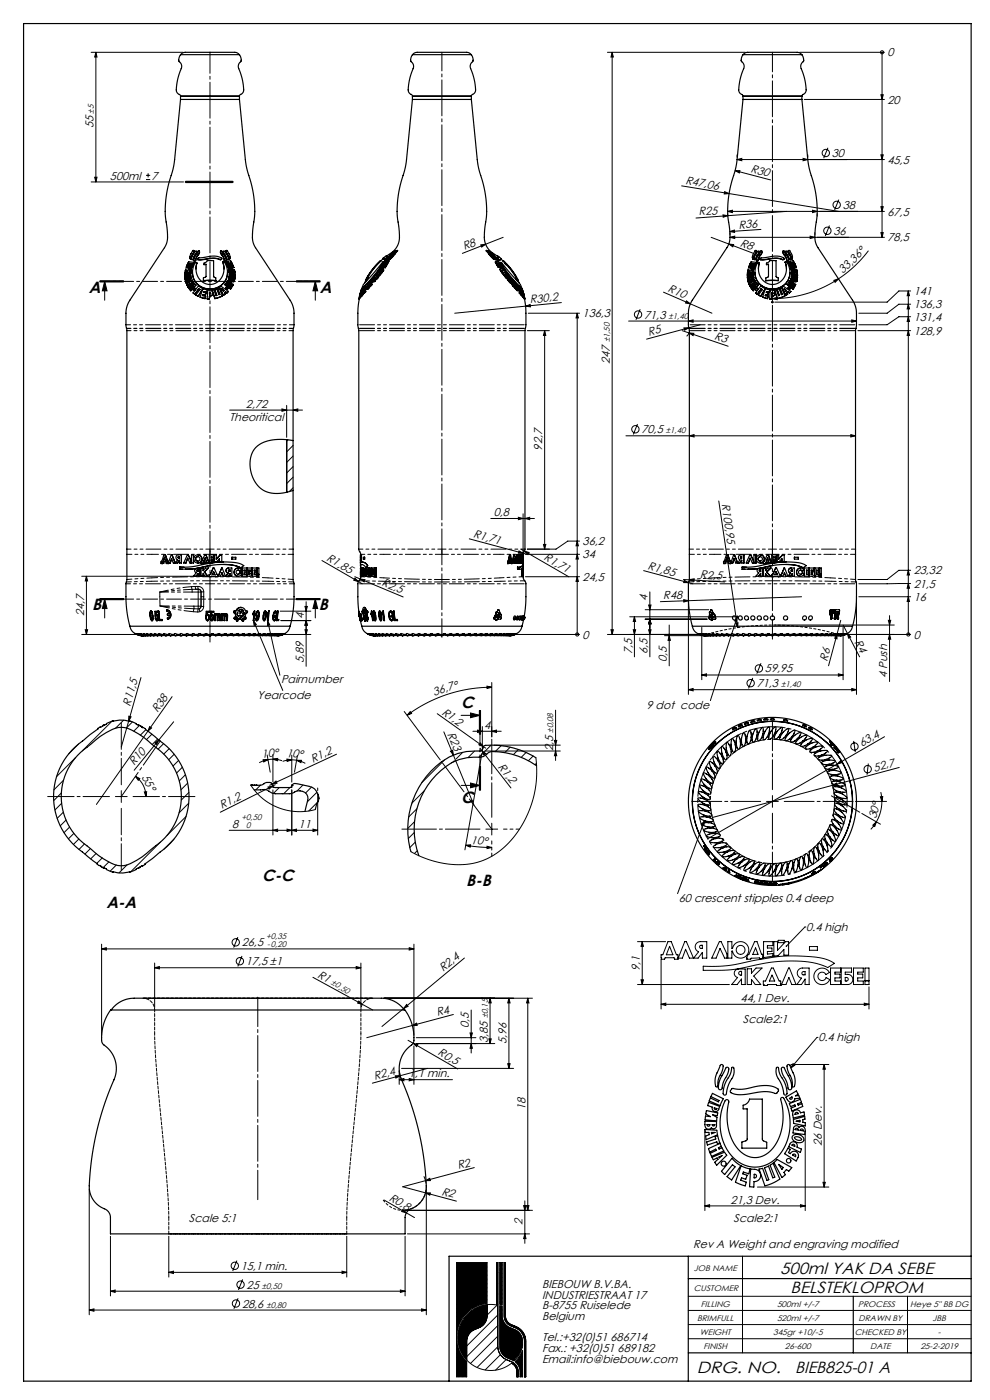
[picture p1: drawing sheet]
<svg xmlns="http://www.w3.org/2000/svg" width="420mm" height="594mm" viewBox="0 0 420 594" stroke-linecap="round" stroke-linejoin="round" font-family="sans-serif">
<defs><g id="words">
<g font-size="6.9">
<text x="37.7" y="124.2">A</text>
<text x="135.7" y="124.2">A</text>
<text x="39.1" y="259">B</text>
<text x="135.3" y="259">B</text>
<text x="195.6" y="300.3">C</text>
<text x="195.6" y="340.8">C</text>
<text x="111.3" y="373.8">C-C</text>
<text x="197.7" y="375.8">B-B</text>
<text x="45.1" y="385.3">A-A</text>
<text x="331" y="540.4">500ml YAK DA SEBE</text>
<text x="335.4" y="548.5">BELSTEKLOPROM</text>
<text x="295.6" y="582.4">DRG. NO.</text>
<text x="337.4" y="582.4">BIEB825-01 A</text>
</g>
<g font-size="4.8">
<text x="376.5" y="24">0</text>
<text x="376.5" y="44">20</text>
<text x="39.7" y="54.5" transform="rotate(-90 39.7 54.5)">55</text>
<text x="352.9" y="66.6">30</text>
<text x="376.5" y="69.5">45,5</text>
<text x="46.6" y="76.2">500ml</text>
<text x="64.3" y="76.2">7</text>
<text x="318.2" y="73" transform="rotate(15 318.2 73)">R30</text>
<text x="290.6" y="78.1" transform="rotate(9 290.6 78.1)">R47,06</text>
<text x="357.5" y="88.6">38</text>
<text x="296.5" y="91.4" transform="rotate(-4 296.5 91.4)">R25</text>
<text x="376.5" y="91.5">67,5</text>
<text x="313.5" y="97" transform="rotate(-4 313.5 97)">R36</text>
<text x="353.6" y="99.6">36</text>
<text x="197" y="106.1" transform="rotate(-21 197 106.1)">R8</text>
<text x="313.8" y="104.2" transform="rotate(21 313.8 104.2)">R8</text>
<text x="376.5" y="102.5">78,5</text>
<text x="357.6" y="116.3" transform="rotate(-44 357.6 116.3)">33,36°</text>
<text x="283.1" y="123.6" transform="rotate(23 283.1 123.6)">R10</text>
<text x="387.6" y="125.2">141</text>
<text x="224.9" y="128.7" transform="rotate(-6 224.9 128.7)">R30,2</text>
<text x="387.6" y="130.8">136,3</text>
<text x="247.2" y="134.7">136,3</text>
<text x="273.3" y="135.2">71,3</text>
<text x="387.6" y="136.1">131,4</text>
<text x="275.3" y="142.6" transform="rotate(-15 275.3 142.6)">R5</text>
<text x="302.9" y="143.8" transform="rotate(19 302.9 143.8)">R3</text>
<text x="387.6" y="142.1">128,9</text>
<text x="258.7" y="154.4" transform="rotate(-90 258.7 154.4)">247</text>
<text x="104.4" y="173">2,72</text>
<text x="97.4" y="178.5">Theoritical</text>
<text x="272.1" y="183.8">70,5</text>
<text x="230" y="191.2" transform="rotate(-90 230 191.2)">92,7</text>
<text x="306.2" y="214" transform="rotate(82 306.2 214)">R100,95</text>
<text x="209.5" y="219">0,8</text>
<text x="200.6" y="228" transform="rotate(15 200.6 228)">R1,71</text>
<text x="247.2" y="231.3">36,2</text>
<text x="138.2" y="237.7" transform="rotate(30 138.2 237.7)">R1,85</text>
<text x="230.5" y="237.3" transform="rotate(30 230.5 237.3)">R1,71</text>
<text x="247.2" y="237">34</text>
<text x="274.6" y="241.5" transform="rotate(15 274.6 241.5)">R1,85</text>
<text x="296.9" y="245.3" transform="rotate(3 296.9 245.3)">R2,5</text>
<text x="387.6" y="243.7">23,32</text>
<text x="161.6" y="248.3" transform="rotate(23 161.6 248.3)">R2,5</text>
<text x="247.2" y="246.5">24,5</text>
<text x="387.6" y="249.3">21,5</text>
<text x="274.7" y="255" transform="rotate(-90 274.7 255)">4</text>
<text x="281.4" y="254.2" transform="rotate(-2 281.4 254.2)">R48</text>
<text x="387.6" y="255">16</text>
<text x="35.7" y="261.4" transform="rotate(-90 35.7 261.4)">24,7</text>
<text x="128.9" y="262.6" transform="rotate(-90 128.9 262.6)">4</text>
<text x="247.2" y="271">0</text>
<text x="362.4" y="272.3" transform="rotate(63 362.4 272.3)">R4</text>
<text x="387.6" y="271">0</text>
<text x="128.9" y="281.4" transform="rotate(-90 128.9 281.4)">5,89</text>
<text x="268.1" y="277.4" transform="rotate(-90 268.1 277.4)">7,5</text>
<text x="274.7" y="277.4" transform="rotate(-90 274.7 277.4)">6,5</text>
<text x="282.9" y="280.9" transform="rotate(-90 282.9 280.9)">0,5</text>
<text x="351" y="280.7" transform="rotate(-75 351 280.7)">R6</text>
<text x="324.5" y="285.3">59,95</text>
<text x="376.4" y="287.6" transform="rotate(-90 376.4 287.6)">4 Push</text>
<text x="119.3" y="290">Pairnumber</text>
<text x="321" y="291.6">71,3</text>
<text x="55.3" y="299.9" transform="rotate(-74 55.3 299.9)">R11,5</text>
<text x="109.2" y="296.4">Yearcode</text>
<text x="184.2" y="295.4" transform="rotate(-18 184.2 295.4)">36,7°</text>
<text x="66.9" y="302.6" transform="rotate(-55 66.9 302.6)">R38</text>
<text x="187.1" y="302.8" transform="rotate(35 187.1 302.8)">R1,2</text>
<text x="274.3" y="300.7">9 dot code</text>
<text x="189.7" y="311.3" transform="rotate(68 189.7 311.3)">R23</text>
<text x="205.3" y="309.3">4</text>
<text x="365.6" y="317" transform="rotate(-30 365.6 317)">63,4</text>
<text x="111.1" y="321.5" transform="rotate(-5 111.1 321.5)">10°</text>
<text x="121.4" y="321.1" transform="rotate(5 121.4 321.1)">10°</text>
<text x="132.8" y="323.6" transform="rotate(-25 132.8 323.6)">R1,2</text>
<text x="234.7" y="318.7" transform="rotate(-90 234.7 318.7)">2,5</text>
<text x="57" y="325.2" transform="rotate(-51 57 325.2)">R10</text>
<text x="60" y="329.5" transform="rotate(62 60 329.5)">55°</text>
<text x="211" y="325.4" transform="rotate(52 211 325.4)">R1,2</text>
<text x="371" y="327.4" transform="rotate(-15 371 327.4)">52,7</text>
<text x="94.2" y="343.2" transform="rotate(-27 94.2 343.2)">R1,2</text>
<text x="371.6" y="347.7" transform="rotate(-75 371.6 347.7)">30°</text>
<text x="98.5" y="351.3">8</text>
<text x="126.7" y="351.3">11</text>
<text x="199.7" y="358" transform="rotate(5 199.7 358)">10°</text>
<text x="288" y="382.6">60 crescent stipples 0.4 deep</text>
<text x="342" y="395">0.4 high</text>
<text x="102.6" y="401.5">26,5</text>
<text x="104.3" y="409.6">17,5 ±1</text>
<text x="188.1" y="412.6" transform="rotate(-40 188.1 412.6)">R2,4</text>
<text x="271.4" y="411.9" transform="rotate(-90 271.4 411.9)">9,1</text>
<text x="134.4" y="414.4" transform="rotate(29 134.4 414.4)">R1</text>
<text x="314.2" y="425.1">44,1 Dev.</text>
<text x="185.6" y="431.2" transform="rotate(-15 185.6 431.2)">R4</text>
<text x="198.9" y="436.3" transform="rotate(-90 198.9 436.3)">0,5</text>
<text x="315.2" y="433.9">Scale2:1</text>
<text x="206.9" y="442.5" transform="rotate(-90 206.9 442.5)">3,85</text>
<text x="214.9" y="442.9" transform="rotate(-90 214.9 442.9)">5,96</text>
<text x="347.2" y="441.9">0.4 high</text>
<text x="185.5" y="447.4" transform="rotate(30 185.5 447.4)">R0,5</text>
<text x="159" y="458.3" transform="rotate(-15 159 458.3)">R2,4</text>
<text x="173.5" y="457.1">1,1 min.</text>
<text x="222.9" y="471.1" transform="rotate(-90 222.9 471.1)">18</text>
<text x="348.6" y="486.1" transform="rotate(-90 348.6 486.1)">26 Dev.</text>
<text x="194.5" y="496.2" transform="rotate(-15 194.5 496.2)">R2</text>
<text x="164.8" y="509.2" transform="rotate(30 164.8 509.2)">R0,8</text>
<text x="187.2" y="506.9" transform="rotate(15 187.2 506.9)">R2</text>
<text x="310" y="510.6">21,3 Dev.</text>
<text x="80.1" y="518.5">Scale 5:1</text>
<text x="221.6" y="519.8" transform="rotate(-90 221.6 519.8)">2</text>
<text x="311.2" y="518.4">Scale2:1</text>
<text x="294.1" y="529.5">Rev A Weight and engraving modified</text>
<text x="102.1" y="538.8">15,1 min.</text>
<text x="104.6" y="546.8">25</text>
<text x="230" y="546.5">BIEBOUW B.V.BA.</text>
<text x="230" y="551">INDUSTRIESTRAAT 17</text>
<text x="102.7" y="554.8">28,6</text>
<text x="230" y="555.5">B-8755 Ruiselede</text>
<text x="230" y="560.1">Belgium</text>
<text x="230" y="569.1">Tel.:+32(0)51 686714</text>
<text x="230" y="573.6">Fax.: +32(0)51 689182</text>
<text x="230" y="578.2">Email:info@biebouw.com</text>
</g>
<g font-size="3.5">
<text x="39.7" y="48.2" transform="rotate(-90 39.7 48.2)">±5</text>
<text x="283.6" y="135.2">±1,40</text>
<text x="258.7" y="145.3" transform="rotate(-90 258.7 145.3)">±1,50</text>
<text x="282.5" y="183.9">±1,40</text>
<text x="331.4" y="291.6">±1,40</text>
<text x="234.7" y="310.9" transform="rotate(-90 234.7 310.9)">±0,08</text>
<text x="102.4" y="348.1">+0,50</text>
<text x="104.4" y="351.3">0</text>
<text x="112.9" y="398.4">+0,35</text>
<text x="113.4" y="401.6">-0,20</text>
<text x="140.2" y="417.6" transform="rotate(29 140.2 417.6)">±0,50</text>
<text x="206.9" y="432.1" transform="rotate(-90 206.9 432.1)">±0,15</text>
<text x="294.4" y="539.3">JOB NAME</text>
<text x="111.1" y="546.8">±0,50</text>
<text x="294.4" y="547.6">CUSTOMER</text>
<text x="113" y="554.8">±0,80</text>
<text x="297.4" y="554.5">FILLING</text>
<text x="329.6" y="554.5">500ml +/-7</text>
<text x="364.1" y="554.4">PROCESS</text>
<text x="386.2" y="554.5">Heye 5&quot; BB DG</text>
<text x="295.7" y="560.5">BRIMFULL</text>
<text x="329.6" y="560.5">520ml +/-7</text>
<text x="364.2" y="560.5">DRAWN BY</text>
<text x="395.6" y="560.5">JBB</text>
<text x="296.9" y="566.5">WEIGHT</text>
<text x="328" y="566.5">345gr +10/-5</text>
<text x="362.6" y="566.5">CHECKED BY</text>
<text x="397.9" y="566.5">-</text>
<text x="298.4" y="572.5">FINISH</text>
<text x="333" y="572.5">26-600</text>
<text x="369.2" y="572.5">DATE</text>
<text x="390.5" y="572.5">25-2-2019</text>
</g>
</g></defs>
<g fill="none" stroke="#000" stroke-width=".42">
<path d="M38.7 22.2h38.9M40.7 22.2l.5 2h-1zM40.7 22.2v55M257.7 22.2h58.5M259.7 22.2v247M259.7 22.2l.5 2h-1zM339.2 22.2h36M374.2 22.2v78.5M374.2 22.2h.1M341.2 42.2h34M373.7 40.2h1l-.5 2zM38.7 77.2h39.2"/>
<path d="M40.2 75.2h1l-.5 2zM61.9 76.2h1.8M61.9 74.4h1.8M62.8 73.5v1.8M289.2 78.9l66.6 10.8M311.9 72.4h2l-.2 1zM311.9 72.4l15 4M312.7 67.7l2-.5v1zM312.7 65.7v1M340.7 67.2l2 .5-2 .5zM342.7 65.7v1M351.2 62.7l-1.7 4.4"/>
<path d="M373.7 65.7h1l-.5 2zM375.2 67.7h-62.5M306.7 91.2l2.1 .3-2 .7zM307.4 81.3l1.9 .8-2 .2zM308.7 89.7l2-.5v1zM308.7 89.7h66.5M308.7 90.7v1M309.6 98.2l2-.6v1zM309.7 98.7v1M322.8 97.3l-13.2 .9M333.7 89.7l-38.4 2.8M344.7 89.2l2 .5-2 .5z"/>
<path d="M345.7 98.7v1M346.7 90.7v1M351.9 95.7l-1.8 4.4M355.8 84.7l-1.7 4.4M373.7 87.7h1l-.5 2zM373.7 98.7h1l-.5 2zM42.4 119.6h10zM42.4 119.4h10M42.4 119.1h10M44.4 119.4l1 4h-2zM44.4 119.4v8M125.8 119.4h10"/>
<path d="M125.8 119.1h10M125.8 119.6h10M133.8 119.4l1 4h-2zM133.8 119.4v8M204 103.9l2-.3-1.7 1.2zM213.5 100.7l-17.3 6.8M301.7 100.7l18 6.8M309.2 103.5l2 .3-.3 .9zM309.7 100.7l2-.5v1zM343.7 100.2l2 .5-2 .5zM353.8 119l1.9-.7-1.4 1.5zM355.7 118.3a51 51 0 0 1-28 8.4"/>
<path d="M368.4 106.4a50.9 50.9 0 0 1-12.7 11.9M375.2 100.7h-65.5M223 129.9l1.9-.7 .1 1zM224.1 132.9h21.8M238.2 128.4l-45.3 4.5M244.9 132.9l.5 2h-1zM244.9 132.9v136.3M266.7 136.2h96.7M271.6 131.2l-1.8 4.5M281.5 124l20.6 8.9M290.2 139.1h2l-1.8 1zM291.2 127.7l1.7 1.2-2.1-.3z"/>
<path d="M292.1 136.2l2-.5v1zM297.1 137.8l-22.8 6.1M327.2 128.2h1M327.3 127.8l.8 .7M327.7 127.7v1M327.7 126.7l2-.5v1zM328.1 127.8l-.8 .7M361.4 135.7l2 .5-2 .5zM385.3 134.4l.5 2h-1zM385.3 129.1l.5 2h-1zM385.3 123.5l.5 2h-1zM385.3 123.5v145.7"/>
<path d="M386.3 123.5h-5l-5 4.7h-47.6M386.3 134.4h-5l-5 3.4h-11.9M386.3 129.1h-5l-5 3.8h-11.9M223.7 140.3h9.4M231.1 140.3l.5 2h-1zM231.1 140.3v92.7M289.5 140.3l19.4 6.6M292.3 141.3l2 .1-.3 1zM292.3 141.2l-1 1.5M364 140.3h22.3M385.3 140.3l.5 2h-1zM97.4 174h30.9"/>
<path d="M119.6 173.5l2 .5-2 .5zM121.6 172v13.6M124.3 174l2-.5v1zM270.5 179.9l-1.8 4.5M122.2 186.6l-.6 .6M124.3 189l-2.7 2.7M124.3 193.5l-2.7 2.7M124.3 198l-2.7 2.7M265.6 184.9h97.4M292.4 184.9l2.1-.5v1zM361 184.4l2 .5-2 .5zM124.3 202.5l-2.7 2.7"/>
<path d="M124.3 207l-1.6 1.6M208.2 220h18.5M219.9 219.5l2 .5-2 .5zM221.9 218v16.2M222.7 220l2-.5v1zM304.9 212.6l8 53.7M136.6 237.8l17.1 9.9M199.1 228.6l24.5 6.6M220.2 233.8l1.8 1-2.1-.1zM221 233l20.4 11.8M222.5 233.9l2 .5-.5 .9zM222.9 235.2h23"/>
<path d="M230.6 231h1l-.5 2zM244.9 235.2l.5 2h-1zM244.9 229.6l.5 2h-1zM245.9 229.6h-5l-5 3.4h-12.2M34.7 244.5h49.6M36.7 244.5v24.7M36.7 244.5l.5 2h-1zM42.4 254.2h10M42.4 253.9h10M42.4 254.4h10M44.4 254.2l1 4h-2zM44.4 254.2v8"/>
<path d="M118.9 259.3h13M125.8 254.2h10M125.8 253.9h10M125.8 254.4h10M129.4 257.3h1l-.5 2zM129.9 255.3v27.4M133.8 254.2l1 4h-2zM133.8 254.2v8M150.5 244.7l20.5 8.6M150.6 245.3l1.5 1.5-2-.6zM152.8 245.7l2.1 .3-.4 .9zM153 244.7l-.7 1.7"/>
<path d="M222.9 244.7h23M244.9 244.7l.5 2h-1zM273.1 242.1l19 5.1M273.7 258.7h27M275.2 256.7h1l-.5 2zM275.7 251.1v27.6M289.9 245.9l17.6 1M290.1 254.4l2 .5-2 .5zM290.3 246.2l1.8 1h-2zM292.1 254.2v40.4M292.1 247.2l1.8 .5M292.4 246l2.1-.4-.1 1z"/>
<path d="M292.5 245.9l-.3 1M340.1 253.2l-59.9 2.1M363.4 254.2v40.4M364.4 253.2h21.9M385.3 253.2l.5 2h-1zM385.3 247.6l.5 2h-1zM385.3 242l.5 2h-1zM386.3 247.6l-21.9 .1M386.3 242h-5l-5 3.9h-12.3M34.7 269.2h31.3M36.2 267.2h1l-.5 2zM88.6 269.7h1"/>
<path d="M88.7 269.3l.7 .7M89.1 269.2v1M89.4 269.3l-.7 .7M107.5 263.3l1.2 1.7-.9 .3zM107.5 263.3l12.5 29.7M113.5 263.3l5.2 23.2M113.5 263.3l.9 1.8-.9 .3zM114.5 269.7h1.2M119.1 269.2h12.8M119.2 263.3h12.7M129.4 267.2h1l-.5 2zM129.9 263.3l.5 2h-1z"/>
<path d="M203.1 269.2h42.8M244.9 269.2h.1M259.2 267.2h1l-.5 2zM267.1 261.7h44.7M268.6 267.2h1l-.5 2zM269.1 261.7l.5 2h-1zM269.1 261.7v17M273.7 262.7h26.3M275.2 267.2h1l-.5 2zM275.7 262.7l.5 2h-1zM281.9 269.7h17.2M283.9 269.7l.5 2h-1z"/>
<path d="M283.9 265.2v17.3M297.7 266.2v22.2M300.1 269.7h4.9M302.9 269.2h-45.2M312.1 264.4l1-.2-.2 2.1zM312.3 261.7h1M312.4 261.3l.7 .7M312.8 261.7l-11.4 35.6M312.8 261.7l-.2 2.1-.9-.4zM312.8 261.2v1M313.1 261.3l-.7 .7M328.7 265.2h50.7"/>
<path d="M345.5 269.2h40.8M355.1 269v2.1l-1-.3zM356.7 263.2l-5.2 19.3M357.7 266.2v22.2M357.7 265.2l7 13.5M359.5 268.7l1.4 1.6-.9 .5zM376.9 263.2h1l-.5 2zM377.4 261.2v28M377.4 269.2l.5 2h-1zM385.3 269.2h.1M59.8 287.5l-5.2 18.4M73 295.6l-32.1 45.7"/>
<path d="M206.6 291.1l2 .5-2 .5zM208.6 291.6a60.2 60.2 0 0 0-35.9 11.9M208.6 289.6v23M292.1 292.6l2-.5v1zM292.1 292.6h71.3M297.7 286.4l2-.5v1zM297.7 286.4h60M319.3 287.6l-1.7 4.5M322.8 281.4l-1.7 4.4M355.7 285.9l2 .5-2 .5zM361.4 292.1l2 .5-2 .5zM33.4 315.6l-4.3 4.3"/>
<path d="M47.5 306l-12.6 12.6M52.4 305.6l-3.4 3.4M54.6 305.9l-3.1 11.1M54.7 303.9l.9 .2-1 1.8zM56.2 306.3l-2.6 2.6M59.2 307.8l-2.5 2.4M61.9 309.6l-2.4 2.4M63.5 308.3l.8 .6-1.6 1.3zM64.4 311.5l-2.3 2.3M65.7 315.2l1.7-1.2-.9 1.9zM66.9 313.6l-2.3 2.3M69.4 315.5l-2.3 2.3"/>
<path d="M71.8 317.6l-2.3 2.4M73.7 306.2l-16.8 20.6M142.8 320l-28.4 13.2M171.5 301.9l15.3 20.5M174 301.9l.6 .8-1.9 .8zM185.5 302.8l20.6 14.6M188.3 310.5l12.8 31.1M191.1 318.7l.9-.4 .3 2.1zM195.6 303.5h8M196.3 319.2l-2.8 2.8M199.6 302.5l4 1-4 1zM200.6 310.3h12"/>
<path d="M201.3 318.7l-2.8 2.8M202.6 309.8l2 .5-2 .5zM203.4 301.5v10M203.6 301.5v10M203.6 317.4l13.2 16.9M203.7 315.2l1.4 1.5-1.9-.7zM203.9 301.5v10M204.4 318.4l1.6 1.3-.8 .6zM204.5 319.6l-7.3 41M204.6 308.3v9.3M205.6 318.6h32.1M208.3 316.1l-5.1 5.2"/>
<path d="M208.6 310.3l2-.5v1zM209.6 316.1h28.1M212.6 316.4l-2.5 2.5M216.5 317l-2.4 2.3M220 318l-2.2 2.2M223.2 319.3l-2.1 2M235.2 314.1h1l-.5 2zM235.7 318.6l.5 2h-1zM235.7 301.3v21.3M362.2 314.4l.6 4.7M375.3 312.6l-75.1 43.3M26 336.5l-3.2 3.2"/>
<path d="M26.9 331.1l-4 4M32.1 321.4l-8.1 8.1M49 338h5M51.5 335.5v5M57.5 329.4l1.8 .9-.6 .8zM57.5 329.4a10.5 10.5 0 0 1 4.4 8.6M61.2 336l1-.1-.3 2.1zM73.9 320l-2.3 2.3M75.8 322.6l-2.4 2.4M77.4 325.5l-2.5 2.5M78.7 328.7l-2.6 2.6M79.6 332.3l-2.8 2.8"/>
<path d="M80.1 336.2l-3.2 3.3M106.4 333.1l2.3 3.1 2.8 2.6 3.2 2.3 3.6 1.7 3.7 1 4 .6 4-.2 3.8-.7M110.5 333.2l-2 1.9M111.6 322.3h2.1l-1.8 1zM113.3 320.3l1.3 7.3M113.7 322.3l-3.7 1.3M113.7 333.9l2-.4-1.5 1.3zM114.4 332l.8 .3 .4 .7M115.5 332.7l1.6-1.3 .4 .9zM115.8 322.1l2-.3-.1 1zM115.8 322.1l-2.1 .2M115.8 322.1l3.9 .7"/>
<path d="M115.8 320.1v11.7M115.8 335.1v19.2M115.8 332.8v1.3M116.8 332.9l-23.4 11.7M118.5 334.1l-2.5 2.5M121.7 322.1l2.1 .3-2 .7zM123 334.1l-2.6 2.7M123.8 335.1v19.2M123.8 320.4v11.4M123.8 332.8v1.3h-7.9M123.8 322.4l2 .2M123.8 322.4l-3.9 .6"/>
<path d="M125.8 322.6h2.1l-.3 1zM125.8 322.6l3.7 1.3M126.2 320.6l-1.3 7M128.5 333.1l-2.5 2.5M132.2 333.9l-2.6 2.6M134.4 336.2l-4 4M134.8 336.4v17.9M134.8 334.3v1.1M180 335.5l-5.3 5.3M188.6 322.4l-9.7 9.7M192.8 322.7l-.6 .7M195.6 333.2h8"/>
<path d="M199.6 332.2l4 1-4 1zM203.4 325.2v10M203.6 325.2v10M203.9 325.2v10M226.2 320.8l-2 2M227.3 321.5l.4 5.8-.3 5.6-1.1 5.4-1.7 5.3-2.4 5.3-3.1 4.7-3.6 4.3-3.8 3.4-3.9 2.5-4 1.7-4.4 1-4.7 .4-5.3-.4-5.1-1.1-5.1-1.7-4.9-2.4M227.6 323.9l-.6 .6M327.7 337.5v5M352.7 337.7l12.1 6.9M353.2 333.2l1.8-1 .2 1zM355.2 324.2l1.4-1.4 .5 .8zM368.4 324l-.6 4.7"/>
<path d="M373.5 338.1l1-.1-.4 2zM373.7 336.1l.4 3.9M381.5 325.6l-79.3 21.3M26.1 340.8l-2.8 2.9M26.9 344.6l-2.6 2.6M28 347.9l-2.4 2.5M29.5 350.9l-2.3 2.4M31.3 353.6l-2.3 2.3M33.4 356l-2.3 2.3M35.8 358.1l-2.3 2.3M68 357.3l-12.6 12.6M73.8 356l-4.3 4.3"/>
<path d="M78.9 346.4l-8.1 8.1M80.1 340.8l-4.1 4.1M97.2 352.3h37.6M115.8 352.3l2-.5v1zM121.8 351.8l2 .5-2 .5zM123.8 352.3l2-.5v1zM132.8 351.8l2 .5-2 .5zM135 340.1l-4 4M175.7 353.2l-2.5 2.6M175.9 348.6l-2.9 2.9M176.2 357.3l-2.3 2.3M176.9 343.1l-3.5 3.5"/>
<path d="M197.6 358.6l2-.2-.1 1zM197.6 358.6l6.1 .8 4.9 .2M206.1 351.8h5M206.6 359.1l2 .5-2 .5zM208.6 349.3v5M298.9 348.2l-11.4 31M298.9 348.2l-.3 2.1-.9-.4zM325.2 340h5M362.9 340h13.2M365.6 345.1l7.9 4.6M370.3 350.1l1.5-1.4-.7 1.9zM371.8 348.7l-2.4 3.2"/>
<path d="M374.1 340l-.5 4.2-1.8 4.5M38.3 360.1l-2.3 2.3M40.8 362.1l-2.3 2.3M43.4 364l-2.3 2.3M46.2 365.7l-2.5 2.5M49.3 367l-2.5 2.6M53.9 367l-3.4 3.4M177 361l-1.2 1.2M100.9 397.6l-1.8 4.4M270.5 399.5h11.9M272.5 399.5l.5 2h-1zM272.5 399.5v18.2"/>
<path d="M283.4 399.5h1.4l2.2 5.6h.6l-.2 1.3 .3 .6h-1.5l-.2-.6h-3.8l-.3 .6h-1.4l.2-.6h-.2v-1.3h.7zM305.2 399.5h.7l2.5 5.2v1.8h-1l-1.9-4.1-1.7 4.1h-1.9zM308.8 399.5h1.7v2.9h.3l.9-1.8 1.3-.8 1.5-.3 1.6 .6 1 .9 .5 1.4v1.4l-.5 1.2-1.6 1.3-2.1 .1-1.6-.9-1-1.9h-.3v2.9h-1.7zM320.1 399.5h1.1l1.9 5.4h.4l.2 1.7h-5l-.2 .4h-1.7l.2-.5h-.3l.7-1.5h.3zM323.9 399.5h4v1.7h-2.3v1h1.9v1.5h-1.9v1.1l2.3-.3v1.2l-4 .6zM328.3 399.5h1.6v3.7l3.4-3.7h1.3v5.7h-2v-2.4l-2.5 2.6-1.8 .3zM330.1 399h2.6v.9h-2.6zM341.5 393.3h.1M341.5 393.3l-7.9 8.1M43.1 402.6l2-.5v1zM43.1 400.6v38.7M43.1 402.6h132.5"/>
<path d="M65.6 410.6l2-.5v1zM65.6 408.6v18.9M65.6 410.6h87.5M102.7 405.6l-1.8 4.4M132.7 414.7l25.4 13.8M151.1 410.1l2 .5-2 .5zM153.1 408.6v18.9M173.6 402.1l2 .5-2 .5zM175.6 400.6v38.7M197 406.5l-25.7 21.4M270.5 417.7h38.9M272 415.7h1l-.5 2z"/>
<path d="M280.5 407.4v20.7M284.1 401.5l1.4 3.6h-2.8zM294.2 406.5l-3-7h-.7l-2.8 7h1.8l1.4-3.7 1.6 3.7h3.7l1.8-2.4v2.4h1.8v-7l-3.1 .1-1.3 .7-.4 .9v1.1l.5 .9 .9 .6-2.1 2.7M297 401.3l1-.2v1.3l-1-.2zM298.3 410a70.7 70.7 0 0 0 22.9-2.7l1.7-.3a66.3 66.3 0 0 1 27.9 .1l3.2 1.6-2.8 1.8a41.3 41.3 0 0 0-21.6-2.5l-8.4 1.3a69.1 69.1 0 0 1-22.9 2.4zM312 411.7l1-.5 3.1-.1v6.6h-1.5v-2.3l-1.9 2.3h-2.3l2.5-3-.8-.4-.5-.8v-1zM313.6 412.4l1-.3v1.6l-1-.3zM317 411h1.8v1.9l1.9-2.2h2.6l-3.5 3.4 3 3.6h-2.4l-1.6-2.1v2.1h-1.8zM320.5 402.2l1.1 2.7h-2.3zM327.3 410.7h.8l2.4 5.5h.7l-.2 1.2 .4 .7h-1.9l-.2-.4h-3.6l-.2 .4h-1.6l-.1-1.9h1zM327.5 413.7l1.2 2.5h-2.3zM334.5 410.7h.4l2.8 7h-1.8l-1.2-3-1.3 3h-1.8z"/>
<path d="M338.9 411.3l1.2-.6h3.2v7h-1.7v-2.3l-1.6 2.3h-1.9l1.9-2.7-1.1-.6-.6-.9v-1.2zM340.4 412.4l1.2-.2v1.4l-1.2-.2zM343.4 401.6h3.4v1.6h-3.4zM346.3 411.7l1.3-.7 1.3-.2 1.3 .3 1.1 .7 .6 .8-1.5 .9-.8-.8-1.2-.2-1 .6-.4 1.1 .3 1.1 1 .7 1.3-.2 .9-1 1.5 .8-.8 1.1-1.2 .8-1.3 .3-1.3-.3-1.1-.8-.8-1.1-.2-1.4 .3-1.3zM352.3 410.7h4.3v1.8h-2.4v.8h2.2v1.6h-2.2v1.3h2.4v1.5h-4.3zM356.9 410.7h4.4v1.8h-2.7v.9l1.9 .2 1.1 1.1 .1 1.6-1 1.2-3.8 .2zM358.6 414.7l1.1 .4 .1 .5-.3 .5-.9 .1zM362.1 410.7h4.1v1.8h-2.3v.8h2.1v1.6h-2.1v1.3h2.3v1.5h-4.1zM367 410.7h1.7v5.3h-1.7zM367 416.2h1.7v1.5h-1.7zM368.7 418.7v9.4M152.2 424.7l1.5 1.4-2-.5z"/>
<path d="M162.8 423.5h63.1M171.3 427.9l-9.3 7.6M172.5 426.2l.6 .8-1.8 .9zM174.9 435.1l1.8-1 .3 1zM192.3 430.4l-36.7 9.9M199.4 438.3h1l-.5 2zM199.9 428.5v18.3M207.9 423.5l.5 2h-1zM207.9 423.5v19.3M215.9 423.5v29.8M215.9 423.5l.5 2h-1zM223.9 423.5v90"/>
<path d="M223.9 423.5l.5 2h-1zM280.5 426.1l2-.5v1zM280.5 426.1h88.2M366.7 425.6l2 .5-2 .5zM167.7 456.4h2.1l-1.8 1zM169.4 458.1l2-.5v1zM169.4 458.1h22.6M170.4 453.3h47.5M170.4 458.3l-1-4v5.8M173.1 441.4l21.1 12.2M173.6 457.6l2 .5-2 .5zM175.3 442.6l2 .6-.5 .9z"/>
<path d="M175.6 443.8v16.3M176.6 440.3h25.3M181.4 453.3l-23.4 6.3M199.9 442.8l.5 2h-1zM207.4 440.8h1l-.5 2zM209.9 442.8h-33.3M215.4 451.3h1l-.5 2zM335.5 451.7h16.1M336.4 451.3l.8 .6-1.7 1.2zM346.6 440.2h.1M346.6 440.2l-11.1 12.9M349.6 451.7l.5 2h-1z"/>
<path d="M349.6 451.7v52M299 479.2v34.4M179.8 499.1l1 3M201.2 495.4l-30.3 8.1 22.7 6.1M341.6 480.1v33.5M37.9 504.5v53.3M163 509.2l12.9 7.4M170.9 513.2l1.5 1.4-2-.6zM180.5 506.1h2.1l-.3 1zM180.5 500.9l1.8-1 .3 1zM180.9 504.5v53.3M222.1 511.5h1l-.5 2z"/>
<path d="M222.6 509.5v18M223.4 511.5h1l-.5 2zM225.9 513.5h-54M299 511.6l2-.5v1zM299 511.6h42.6M321.3 503.7h30.3M339.6 511.1l2 .5-2 .5zM349.1 501.7h1l-.5 2zM46.9 524.5v25.3M71.6 539.8l2-.5v1zM71.6 524.5v17.3M71.6 539.8h75.5"/>
<path d="M100.5 534.8l-1.8 4.5M145.1 539.3l2 .5-2 .5zM147.1 524.5v17.3M171.9 524.5v25.3M172.9 523.5h51.7M194.1 535.7l-.4 .4M194.7 535.7l-1 1M195.3 535.7l-1.6 1.6M195.8 535.7l-2.1 2.1M196.4 535.7l-2.7 2.7M197 535.7l-3.3 3.2M197.5 535.7l-3.8 3.8"/>
<path d="M198.1 535.7l-4.4 4.4M198.6 535.7l-4.9 4.9M199.2 535.7l-5.5 5.5M199.8 535.7l-6.1 6.1M200.3 535.7l-6.6 6.6M200.9 535.7l-7.2 7.2M201.4 535.7l-7.7 7.7M202 535.7l-8.3 8.3M202.6 535.7l-8.9 8.9M203.1 535.7l-9.4 9.4M203.7 535.7l-10 10M204.2 535.7l-10.5 10.5"/>
<path d="M204.8 535.7l-11.1 11.1M205.4 535.7l-11.7 11.7M205.9 535.7l-12.2 12.2M206.5 535.7l-12.8 12.8M206.6 536.1l-12.9 12.9M206.6 536.7l-12.9 12.9M206.6 537.2l-12.9 13M206.6 537.8l-12.9 12.9M206.6 538.4l-12.9 12.9M206.6 538.9l-12.9 13M206.6 539.5l-12.9 12.9M210.7 535.7h.5v35.5a6.2 6.2 0 0 0 3.8 5.8l2 .8a4.6 4.6 0 0 1 2.8 4.2v2.2h-.5l-.1-3.1-1-1.8a1.37 1.37 0 0 0-1.3-.8 1.37 1.37 0 0 0-1.2 .8 14 14 0 0 1-21.2-9.1 14 14 0 0 1 16.2-16.5z"/>
<path d="M211 535.7l-.3 .3M211.2 540l-.5 .5M212 535.7h1.1v18.1l-1.1-.4zM212.1 535.7l-.1 .1M212.7 535.7l-.7 .6M213.1 535.8l-1.1 1.1M213.1 536.4l-1.1 1.1M213.1 537l-1.1 1M213.1 537.5l-1.1 1.1M213.1 538.1l-1.1 1.1M213.1 538.6l-1.1 1.1M213.1 539.2l-1.1 1.1"/>
<path d="M213.1 539.8l-1.1 1M213.9 535.7h.5v22.6a4 4 0 0 0 2.5 3.7l2 .9a6.7 6.7 0 0 1 4.1 6.2v15.1h-.5v-15.1a6.2 6.2 0 0 0-3.8-5.7l-2-.9a4.6 4.6 0 0 1-2.8-4.2zM222.6 523.5l.5 2h-1zM315 533v41M37.9 555.8l2-.5v1zM37.9 555.8h143M46.9 547.8l2-.5v1zM46.9 547.8h125M101 550.8l-1.8 4.5M102.9 542.8l-1.7 4.5M169.9 547.3l2 .5-2 .5zM178.9 555.3l2 .5-2 .5z"/>
<path d="M195.9 559.7l-2.2 2.3M200.2 556l-3.5 3.5M201.7 555.1l-5.8 5.8M202.8 554.6l-7.5 7.4M203.7 554.2l-8.7 8.7M204.5 554l-9.8 9.7M205.2 553.8l-10.6 10.7M205.9 553.7l-11.5 11.5M206.4 559.9l-3.6 3.6M206.5 559.2l-4.6 4.7M206.6 558.6l-5.7 5.7M206.6 553v-17.3h-12.9v48.5h4.3v-6.4"/>
<path d="M206.6 540l-12.9 13M206.6 540.6l-12.9 12.9M206.6 541.2l-12.9 12.9M206.6 541.7l-12.9 13M206.6 542.3l-12.9 12.9M206.6 542.9l-12.9 12.9M206.6 543.4l-12.9 12.9M206.6 544l-12.9 12.9M206.6 544.5l-12.9 13M206.6 545.1l-12.9 12.9M206.6 545.7l-12.9 12.9M206.6 546.2l-12.9 13"/>
<path d="M206.6 546.8l-12.9 12.9M206.6 547.3l-12.9 13M206.6 547.9l-12.9 12.9M206.6 548.5l-12.9 12.9M206.6 549l-6.1 6.2M206.6 549.6l-4.8 4.8M206.6 550.2l-3.8 3.8M206.6 550.7l-2.9 3M206.6 551.3l-2.1 2.1M206.6 551.8l-1.4 1.4M206.6 552.4l-.7 .7M206.6 553h.1"/>
<path d="M206.6 554.1l-12.3 12.3M206.6 554.6l-12.4 12.4M206.6 555.2l-12.4 12.4M206.6 555.8l-12.4 12.3M206.6 556.3l-12.3 12.4M206.6 556.9l-12.3 12.3M206.6 557.4l-12.2 12.3M206.6 553a14.5 14.5 0 0 0-12.1 9.7 14.5 14.5 0 0 0 3.5 15.1M211.2 544.4l-.5 .6M211.2 548.9l-.5 .6M211.2 553.4l-16.7 16.7M211.2 557.9l-15.6 15.6"/>
<path d="M212.3 554.1l-.3 .2M212.7 554.2l-.7 .7M213.1 540.3l-1.1 1.1M213.1 540.9l-1.1 1.1M213.1 541.4l-1.1 1.1M213.1 542l-1.1 1.1M213.1 542.6l-1.1 1M213.1 543.1l-1.1 1.1M213.1 543.7l-1.1 1.1M213.1 544.2l-1.1 1.1M213.1 544.8l-1.1 1.1M213.1 545.4l-1.1 1"/>
<path d="M213.1 545.9l-1.1 1.1M213.1 546.5l-1.1 1.1M213.1 547.1l-1.1 1M213.1 547.6l-1.1 1.1M213.1 548.2l-1.1 1.1M213.1 548.7l-1.1 1.1M213.1 549.3l-1.1 1.1M213.1 549.9l-1.1 1M213.1 550.4l-1.1 1.1M213.1 551l-1.1 1.1M213.1 551.5l-1.1 1.1M213.1 552.1l-1.1 1.1"/>
<path d="M213.1 552.7l-.8 .8M213.1 553.2l-.4 .4M213.1 554.3l-1.1 1.1M213.1 554.9l-1.1 1.1M213.1 556l-1.1 1.1M213.1 556.6l-1.1 1.1M213.1 557.2l-1.1 1M213.1 557.7l-1.1 1.1M213.1 558.3l-1.1 1.1M213.1 555.5l-1.1 1M213.1 554.3l-1.1-.3v17.2a5.4 5.4 0 0 0 3.3 5M213.1 558.3a5.4 5.4 0 0 0 3.3 5l2 .8a5.4 5.4 0 0 1 3.3 5v2.2l-.5 1.6-1.4 2.4-1.7 2.1"/>
<path d="M213.1 554.3v4M213.1 558.8l-1.1 1.1M213.2 559.3l-1.2 1.2M213.3 559.8l-1.3 1.2M292 550h120M292 556h120M385 550v24M193.7 567.6h.1M193.7 567h.1M193.7 568.1h.1M193.7 566.4h.1M193.7 568.6v.1"/>
<path d="M193.8 565.8l-.1 .1M193.8 569.2l-.1 .1M193.9 569.7l-.2 .1M193.9 565.1l-.2 .2M193.9 570.1l-.2 .3M194 564.4l-.3 .4M194 570.6l-.3 .3M194.1 571.1l-.4 .4M194.2 563.7l-.5 .5M194.3 571.5l-.6 .6M194.3 565.8l12.3-12.2v4.7a5.4 5.4 0 0 1-3.3 5l-2 .8a5.4 5.4 0 0 0-3.3 5v7.9M194.4 571.9l-.7 .7"/>
<path d="M194.4 562.9l-.7 .7M194.5 572.3l-.8 .9M194.7 572.8l-1 .9M194.7 562l-1 1.1M194.8 573.2l-1.1 1.1M195 573.5l-1.3 1.4M195.2 573.9l-1.5 1.5M195.2 561l-1.5 1.5M195.4 574.3l-1.7 1.7M195.6 574.7l-1.9 1.9M195.8 575l-2.1 2.1M196 575.4l-2.3 2.3"/>
<path d="M196.2 575.7l-2.5 2.5M196.5 576l-2.8 2.8M196.7 576.3l-3 3.1M197 576.7l-3.3 3.2M197.2 577l-3.5 3.5M197.5 577.3l-3.8 3.7M197.7 577.5l-4 4.1M198 569.4l-2.9 2.9M198 570l-2.7 2.7M198 570.6l-2.6 2.5M198 571.7l-2.2 2.2M198 572.2l-2 2.1"/>
<path d="M198 572.8l-1.8 1.8M198 573.4l-1.6 1.6M198 573.9l-1.4 1.4M198 574.5l-1.1 1.1M198 575l-.9 1M198 576.2l-.4 .4M198 576.7l-.1 .2M198 577.9l-4.3 4.3M198 578.4l-4.3 4.3M198 579l-4.3 4.3M198 579.5l-4.3 4.3M198 568.9l-3 3"/>
<path d="M198.1 568.2l-3.3 3.3M198.2 567.5l-3.5 3.6M198.6 566.6l-4 4M205.9 560.9l-2 2.1M211.2 562.4l-13.9 13.9M211.2 566.9l-11.6 11.6M211.2 571.4l-8.8 8.8M212.3 574.8l-6.5 6.5M213.4 560.2l-1.4 1.4M213.6 560.6l-1.6 1.6M213.8 561l-1.8 1.7M214 561.3l-2 2"/>
<path d="M214.2 561.6l-2.2 2.2M214.5 561.9l-2.5 2.5M214.7 576.8l-4.5 4.5M214.8 562.2l-2.8 2.8M215.1 562.5l-3.1 3M215.3 576.2l2 .8M215.4 562.7l-3.4 3.4M215.7 562.9l-3.7 3.8M216.1 563.1l-4.1 4.1M216.5 563.3l-4.5 4.5M216.9 563.5l-4.9 4.8M217.3 563.6l-5.3 5.3"/>
<path d="M217.3 577l.8 .4M217.7 563.8l-5.7 5.7M217.8 578.2l-.4 .4M218.1 564l-6.1 6M218.4 564.1l-6.4 6.5M218.5 577l-.4 .4M218.8 564.3l-6.8 6.8M219.2 564.5l-7.2 7.2M219.5 564.8l-7.4 7.4M219.8 565l-7.6 7.6M220.1 565.3l-7.8 7.8M220.2 574.7l-2.5 2.5"/>
<path d="M220.4 565.6l-7.9 7.9M220.6 565.9l-7.9 7.9M220.9 566.2l-8 8M220.9 573.5l-3.6 3.5M221.1 566.6l-8 7.9M221.3 566.9l-7.9 7.9M221.3 572.5l-4.4 4.4M221.4 567.3l-7.8 7.8M221.5 567.8l-7.6 7.6M221.6 571.6l-5.1 5.1M221.6 568.2l-7.3 7.4M221.7 568.8l-7.1 7"/>
<path d="M221.7 569.3l-6.7 6.7M221.7 569.9l-6.4 6.3M221.7 570.4l-6 6M221.7 571l-5.6 5.6M221.7 573.2l-.2 .2M221.7 573.8l-.8 .8M221.7 574.4l-1.8 1.8M221.7 574.9l-3 3M221.7 575.5l-2.7 2.7M221.7 576l-2.4 2.5M221.7 576.6l-2.2 2.2M221.7 577.2l-1.9 1.9"/>
<path d="M221.7 577.7l-1.7 1.7M221.7 578.3l-1.5 1.5M221.7 578.8l-1.4 1.4M221.7 579.4l-1.2 1.3M221.7 580l-1.2 1.1M221.7 573v11.2h-1.1l-.2-3.8-.7-1.5-1.2-1.2 1.9-2.2zM292 562h120M292 568h120M198 580.1l-4.1 4.1M198 580.7l-3.5 3.5M198 581.2l-3 3M198 581.8l-2.4 2.4"/>
<path d="M198 582.3l-1.8 1.9M198 582.9l-1.3 1.3M198 583.5l-.7 .7M198 584l-.1 .2M219.7 580.9l-.5 .4M221.7 580.5l-1.1 1.1M221.7 581.1l-1.1 1.1M221.7 581.7l-1.1 1M221.7 582.2l-1.1 1.1M221.7 582.8l-1.1 1.1M221.7 583.3l-.8 .9M221.7 583.9l-.3 .3"/>
<circle cx="374.2" cy="22.2" r=".67"/>
<circle cx="350.3" cy="64.9" r="1.56"/>
<circle cx="351" cy="97.9" r="1.56"/>
<circle cx="355" cy="86.9" r="1.56"/>
<circle cx="270.7" cy="133.4" r="1.56"/>
<circle cx="269.6" cy="182.1" r="1.56"/>
<circle cx="244.9" cy="269.2" r=".67"/>
<circle cx="385.3" cy="269.2" r=".67"/>
<circle cx="318.5" cy="289.8" r="1.56"/>
<circle cx="322" cy="283.6" r="1.56"/>
<circle cx="362.5" cy="316.7" r="1.56"/>
<circle cx="368.1" cy="326.3" r="1.56"/>
<circle cx="100" cy="399.8" r="1.56"/>
<circle cx="101.8" cy="407.8" r="1.56"/>
<circle cx="314.2" cy="403" r="1.88"/>
<circle cx="99.6" cy="537.1" r="1.56"/>
<circle cx="100.1" cy="553.1" r="1.56"/>
<circle cx="102" cy="545.1" r="1.56"/>
</g>
<path d="M352.9 332.3a26.4 26.4 0 0 0-44.1-10.6 26.4 26.4 0 0 0 12 43.8 26.4 26.4 0 0 0 32.5-31.8l-.4-1.4" fill="none" stroke="#000" stroke-width=".42" stroke-dasharray="15.2 1.3 1.3 1.3" stroke-dashoffset="1" stroke-linecap="butt"/>
<path d="M358 330.8a31.7 31.7 0 0 0-53.1-12.8 31.7 31.7 0 0 0 14.6 52.7 31.7 31.7 0 0 0 39-38.3l-.5-1.6" fill="none" stroke="#000" stroke-width=".42" stroke-dasharray="15.2 1.3 1.3 1.3" stroke-dashoffset="3.3" stroke-linecap="butt"/>
<path d="M298.7 269.2l1.7-.2M356.7 269.2l-1.7-.2" fill="none" stroke="#000" stroke-width=".42" stroke-dasharray="1.3 .6" stroke-dashoffset=".8" stroke-linecap="butt"/>
<path d="M355 269a100.9 100.9 0 0 0-54.6 0" fill="none" stroke="#000" stroke-width=".42" stroke-dasharray="1.3 .6" stroke-dashoffset=".6" stroke-linecap="butt"/>
<path d="M162.6 509.1a10 10 0 0 0 11.4 3.9 10 10 0 0 0 6.8-9.9" fill="none" stroke="#000" stroke-width=".42" stroke-dasharray="1.3 .6" stroke-linecap="butt"/>
<path d="M135.8 119.4h-93.4M135.8 254.2h-93.4" fill="none" stroke="#000" stroke-width=".42" stroke-dasharray="6.3 1.3 1.3 1.3" stroke-dashoffset="2.2"/>
<path d="M203.6 301.5v33.7" fill="none" stroke="#000" stroke-width=".42" stroke-dasharray="6.3 1.3 1.3 1.3" stroke-dashoffset="1.6"/>
<path d="M51.5 338l16.4-23.6M109.4 423.1v85.9" fill="none" stroke="#000" stroke-width=".42" stroke-dasharray="15.2 1.3 1.3 1.3" stroke-dashoffset="2.8"/>
<path d="M46.5 338h-26.3M51.5 333v-26.3M56.5 338h26.2M51.5 343v26.2" fill="none" stroke="#000" stroke-width=".42" stroke-dasharray="15.2 1.3 1.3 1.3" stroke-dashoffset="4"/>
<path d="M327.7 335v-29.2M322.7 340h-29.2M327.7 345v29.2M332.7 340h29.2" fill="none" stroke="#000" stroke-width=".42" stroke-dasharray="15.2 1.3 1.3 1.3" stroke-dashoffset="2.5"/>
<path d="M203.6 351.8h-33.1M208.6 346.8v-33.2" fill="none" stroke="#000" stroke-width=".42" stroke-dasharray="15.2 1.3 1.3 1.3" stroke-dashoffset=".6"/>
<path d="M208.6 356.8v6.5" fill="none" stroke="#000" stroke-width=".42" stroke-dasharray="15.2 1.3 1.3 1.3" stroke-dashoffset="13.9"/>
<path d="M213.6 351.8h6.8" fill="none" stroke="#000" stroke-width=".42" stroke-dasharray="15.2 1.3 1.3 1.3" stroke-dashoffset="13.8"/>
<path d="M327.7 22.2v249" fill="none" stroke="#000" stroke-width=".42" stroke-dasharray="15.2 1.3 1.3 1.3" stroke-dashoffset="6.9"/>
<path d="M89.1 22.2v250.2" fill="none" stroke="#000" stroke-width=".42" stroke-dasharray="15.2 1.3 1.3 1.3" stroke-dashoffset="6.3"/>
<path d="M208.6 351.8l-21.3-28.6" fill="none" stroke="#000" stroke-width=".42" stroke-dasharray="15.2 1.3 1.3 1.3" stroke-dashoffset="-.7"/>
<path d="M187.5 22.2v248.2" fill="none" stroke="#000" stroke-width=".42" stroke-dasharray="15.2 1.3 1.3 1.3" stroke-dashoffset="7.3"/>
<g fill="none" stroke="#000" stroke-width=".5">
<path d="M10 10h402v576h-402zM76.6 23.2l.9-.7 1.1-.3h21.2l.9 .3 .8 .7M175 23.2a2.17 2.17 0 0 0-.3 3.2l.6 1 .1 1.2a21 21 0 0 0-2 10.5l1.3 1.1 .3 .6M175 23.2h25M175 23.2l.9-.7 1.1-.3h21.1l1 .3 .8 .7M200 23.2a2.17 2.17 0 0 1 .2 3.2l-.6 1-.1 1.2a21 21 0 0 1 2 10.5l-1.3 1.1-.2 .6M315.2 23.2a2.17 2.17 0 0 0-.2 3.2l.6 1 .1 1.2a21 21 0 0 0-2.1 10.5l1.4 1.1 .2 .6M315.2 23.2h25M315.3 23.2l.8-.7 1.1-.3h21.2l.9 .3 .8 .7M340.2 23.2a2.17 2.17 0 0 1 .2 3.2l-.6 1-.1 1.2a21 21 0 0 1 2.1 10.5l-1.4 1.1-.2 .6M76.6 42.2l-2.6 26.1-.8 4.4a46.9 46.9 0 0 0-2.2 25.8 9.3 9.3 0 0 1-1.2 6.6l-14.7 22.3a10 10 0 0 0-1.7 5.5v5.1l.4 2.3v105.6l-.4 1.7v5.6a37.4 37.4 0 0 0 1.9 12.5h67.8M76.6 40.8l-.3-.6a2.21 2.21 0 0 1-1.5-2.1 37.4 37.4 0 0 1 2.3-10.1l-.4-1.2a2.24 2.24 0 0 1 .2-3.6h23.6a1.26 1.26 0 0 1 1.3 .2 1.26 1.26 0 0 1 .4 1.2 1.8 1.8 0 0 1-.8 2.4l-.2 1.8a20.6 20.6 0 0 1 2 10.3l-1.6 1.7"/>
<path d="M76.6 42.2h25M76.6 40.8h25M76.6 40.8v1.4M101.6 42.2l2.6 26.1 .8 4.4a46.9 46.9 0 0 1 2.2 25.8 9.3 9.3 0 0 0 1.2 6.6l14.7 22.3a10 10 0 0 1 1.6 5.5v5.1l-.4 2.3v105.6l.4 1.7v5.6a48 48 0 0 1-1.6 12.5M101.6 40.8v1.4M175 42.2l-2.6 26.2-.8 4.1a47.1 47.1 0 0 0-2.2 26 9.2 9.2 0 0 1-5.5 10.2M175 42.2h25M175 40.8h25M175 40.8v1.4M200 42.2l2.5 26.2 .8 4.1a47.1 47.1 0 0 1 2.2 26 9.2 9.2 0 0 0 5.3 10.1l.7 .8M200 40.8v1.4M315.2 42.2l-2.6 26.2-.8 4.1a47.1 47.1 0 0 0-2.2 26 9.3 9.3 0 0 1-1.2 6.6l-14.9 22.6-.8 1.8-.6 2.2v6.3l.4 2.3v105.6l-.4 1.7v5.6a37.9 37.9 0 0 0 1.8 12.5h67.8"/>
<path d="M315.2 42.2h25M315.2 40.8h25M315.2 40.8v1.4M340.2 42.2l2.6 26.2 .8 4.1a47.1 47.1 0 0 1 2.2 26 9.3 9.3 0 0 0 1.2 6.6l14.9 22.6 1 2.1 .4 2.3v5.9l-.3 2.3v105.6l.3 1.7v6.4l-.4 5.9-1.2 5.8M340.2 40.8v1.4M78.4 116.6l.5 .7M78.4 116.6l.5 .6 .9-.4M78.5 117.4v.7M78.5 117.4v.5M78.5 117.4l2.5-.5 .1 .8M78.5 117.9v.2M78.6 118.5l.1 .7"/>
<path d="M78.6 118.5l.1 .6M78.6 114.8l.7 .2M78.6 114.8l1 .2-1 .2-.1 .6M78.7 119.1v.1M78.8 119.5l.2 .6M78.8 119.5l.2 .5M79 113.3l1 .1M79.3 117.7l-.8 .4M79.3 117.7l.1 .4-.8 .4M79.3 117.7l-.8 .2M79.3 112.5l2.3 .2M79.3 112.5l2.3 .1"/>
<path d="M79.5 116.4l-.6 .1M79.5 116.3l-.3 .4-.3-.2M79.5 116.3v.1M79.5 116.3l-.6 .2M79.7 111.7l1.7 .3M79.7 111.7l1.7 .1-.1 .3-1.7-.2-.3 .6M79.8 116.9l-.4 .3M79.8 116.8v.1M79.8 117.6l.8-.2-.7 .4zM80 116.2l.6-.2-.3 .3zM80.2 117.6l-.4 .1M80.4 113.3h.6l-.4 .2z"/>
<path d="M80.4 113.3l.5 .1M80.5 116.2l-.5 .1M80.6 109l.2 .9 .4-.3M80.6 118.1l.6-.3 .4 1.2M80.6 118.1l.1 .4M80.6 118.1l.2 .4M80.7 115.5l-2.2 .3M80.8 118.5l-2 1M80.9 116.2l-.4 .5-.7 .1M80.9 116.2l-.3 .6-.8 .1M80.9 115.4l-2.4 .7-.1 .5M80.9 115.4v.7"/>
<path d="M80.9 115.3v.7M80.9 115.3l-2.4 .5M80.9 115.4h.1M81 118.9l-2 1.2M81 118.9l-2 1.1M81 118.9l.1 .5M81 114.7l-.1 .7M81 114.7l-.1 .6M81.1 114.5l-.6 .1M81.1 114.4v.1M81.1 114.4l-1 .1 .9 .2M81.1 117.7l-2.4 1.5"/>
<path d="M81.1 117.7l-2.4 1.4M81.2 113.9l-2.4 .3-.2 .6M81.2 113.9l-.1 .6M81.2 113.9l-.1 .5M81.3 119.9l.1 .2 .7-.4 .3 .6M81.6 112.8a.88 .88 0 0 1-.5 1.1 .88 .88 0 0 1-1.1-.4M81.6 112.8a.96 .96 0 0 1-.6 .9 .96 .96 0 0 1-1-.2v-.2h-1M81.6 112.8l-2.4-.1-.2 .6M81.6 119l-.5 .4M81.6 112.6v.1M81.9 119.5l-.3-.5-2.4 1.6M81.9 119.5l-.5 .5"/>
<path d="M81.9 119.5l-.6 .4M82.3 106.4v-.1a2.62 2.62 0 0 0-1.7 2.8l.2 .7 .4-.2M82.3 106.4l-1 2.3-.1 .9M82.3 106.4l-1.1 2.9M82.3 111.4l-.7 1.3M82.3 111.4l-2.3-.3-.3 .6M82.3 111.4l-.7 1.2M83.5 106.8h.1M83.5 106.8l-1.5 3.2-.5 .2-.2-.3M83.5 106.7l-1.5 3.2h-.7M83.5 106.7v-.1a3.1 3.1 0 0 0-2.1 2.7l-.1 .6M83.5 111.7l-.4 2.4"/>
<path d="M83.5 106.7v.1M83.5 111.6v.1M83.8 109.9v.1a11.4 11.4 0 0 0 5.8-.3l3 .2a.84 .84 0 0 0 1.5-.1 6.5 6.5 0 0 0-6.7-.7l-3 .3-.6 .5a10.6 10.6 0 0 0 5.7-.3h2.2l2 .5M84.2 106.4l.4 .1-.1 .9-1.1 1.6-.4 1.5-.5 .2a2.69 2.69 0 0 1 1.2-3.1zM84.6 106.9l-1.6 3.7-.5 .2-.2-.3M86.6 112.2l.8-.1v5.1l-1.1 .7v1.1M87.4 112.2l-.8 .1v-.7l.7-.3a2.09 2.09 0 0 1 2.6-.7h.7v6.7l1 .6v1.2l-5.3-.1M91.6 119h-5.3M93.5 106.9l1.7 3.7 .4 .2 .3-.3M93.6 106.4l.4 .1 .1 .4a5.4 5.4 0 0 1 1.6 3.8l-.5-.2-.5-1.5-1-1.4zM94.1 109.7l-.1 .2M94.5 111.1v.2"/>
<path d="M94.5 111.3l.5 2.8M94.5 111.2l.3-.3a7.2 7.2 0 0 1-.2 9.4 7.2 7.2 0 0 1-9.3 1.3 6.8 6.8 0 0 1-2.1-10.3l.3 .3M94.5 111.2a6.4 6.4 0 0 1-.6 6.9 6.4 6.4 0 0 1-6.5 2.3 6.9 6.9 0 0 1-3.9-8.8M94.7 106.7v.1M94.7 106.8l1.5 3.2 .5 .2 .2-.3M94.7 106.7l1.5 3.2h.7M94.7 106.7v-.1a3.3 3.3 0 0 1 2.1 2.9l.1 .4M94.7 106.8h.1M95.6 111.1l.3 .5M95.6 111.1l2.2-.5 .4 .6M95.6 111.1l.3 .4M95.9 106.4l1.1 2.9"/>
<path d="M95.9 106.4l1 2.1 .1 1.1M95.9 106.4v-.1a2.7 2.7 0 0 1 1.7 2.8l-.2 .7-.4-.2M95.9 111.6l.8 .6M95.9 111.5a.9 .9 0 0 0 .7 .6 .9 .9 0 0 0 .9-.3M95.9 111.5v.1M96.2 119.6l2.5 1.7M96.2 119.6a.91 .91 0 0 1 1.1-.6 .91 .91 0 0 1 .7 1.1M96.2 119.6l2.5 1.6M96.4 112.3l.2 .6M96.4 112.3l.2 .5M96.4 112.3l2.3-.1 .2 .5M96.5 115.5a7.4 7.4 0 0 1-7.4 7.2 7.4 7.4 0 0 1-7.4-7.2"/>
<path d="M96.6 112.8v.1M96.7 113.1l.2 .6M96.7 113.1l.2 .5M96.9 111.3l-.1 .3-.4-.2M96.9 111.4l.1 .1M96.9 111.3v.1M96.9 113.6v.1M96.9 111.3l-.5 .1M96.9 111.4l-.5 .1M96.9 118.1l.6 .9M97 119.4l.4 .1 .1 .3zM97 119.5l.5 .3"/>
<path d="M97 117.9a1.57 1.57 0 0 1 2.3 1.5 1.69 1.69 0 0 1-2.3-1.5zM97 114.1l.1 .3M97.1 114.2v.2M97.1 114.4l.1 .5M97.1 114.3a.82 .82 0 0 1 .8-.7 .82 .82 0 0 1 .8 .8l.8 .1 .1 .5M97.1 114.3l.1 .5M97.1 117.3l2.5 1.1M97.1 117.3l2.5 1M97.1 117.3l.1-.3a.63 .63 0 0 1 .5-.8 .63 .63 0 0 1 .7 .6 .91 .91 0 0 1 1.3 .9M97.2 114.9l2.4 .2M97.2 114.8l2.4 .2M97.2 114.8v.1"/>
<path d="M97.2 115.1l.1 .8M97.2 115.1l.1 .6M97.2 115.1l2.4 .1M97.3 115.9l2.4 1.1M97.3 115.7l2.4 1.1M97.3 115.7v.2M97.3 113.7h-.4M97.4 118.2l.7 .1 .8 .6a1.24 1.24 0 0 1-1.5-.7zM97.5 118.3l.7 .1 .7 .6M97.5 111.9l-.3 .3M97.5 111.9l1.1 .1M97.5 111.8v.1"/>
<path d="M97.5 111.8l1.1 .2M97.5 112.8l-.9 .1M97.5 112.8l.1 .2-.9 .1M97.5 112.8h-.9M97.6 114.3l.6 .1M97.6 116.9l.3-.2 .4 .4M97.6 114.3l.2-.2 .5 .3M97.6 116.9l.7 .2M97.6 114.3l.7 .1M97.6 109l-.2 .9-.4-.3M97.6 116.9l.6 .2M97.7 119.2l1.1 .4 .7-.4"/>
<path d="M97.8 115.5l.8 .1v.2zM98 119.8v.3M98.2 115.7h.4M98.2 111.2l-.3 .2M98.2 111.2l-.6 .1 .7 .2 .3 .5M98.7 117.2l.6 .4zM98.7 117.3l.6 .3M98.9 112.7h-.8l.9 .3 .2 .5M98.9 112.7l-.7 .2M99.2 113.5l-1.4 .1M99.2 113.5l-2.3 .1M99.5 119.1v.1"/>
<path d="M99.6 115v.1M99.6 115.2l.1 .5M99.6 118.3v.1M99.7 115.7h-.5v.4l.5 .2v.5M99.7 115.7l-.5 .1M99.7 117.9l-.1 .5M99.7 117.7l-.1 .6M99.7 117.7v.2M99.7 117.6v.3M99.7 116.9v.1M99.7 116.8v.2M155.2 119l-.6 1.2"/>
<path d="M155.8 117.9l-.6 1.1M155.8 117.9l.2 .1M156 118l-.8 1M156.6 119.8a2.11 2.11 0 0 0-.7 2.8M156.6 119.8l.2 .5M156.6 119.8v.4M157.2 119.5h.3l-.2 .3zM157.2 119.5l.2 .1M157.4 119.6l.1 .1M157.5 119.5l-.1 .1M157.8 118.9l.1 .1M158.1 119.3l-.4 .9"/>
<path d="M158.3 118a.78 .78 0 0 1 1.1 .5 .78 .78 0 0 1-.8 .9 .79 .79 0 0 1-.7-.6 .79 .79 0 0 1 .4-.8zM158.7 118.3l-.1 .7M158.9 117.8a.89 .89 0 0 1 .5 1.2 .89 .89 0 0 1-1.2 .4M159.4 116.9l.4-.1-.2 .3M159.4 116.9l.2 .2M159.4 116.9l.2 .1M159.6 117l.1 .1M159.8 116.8l-.2 .2M159.8 117.3l.3-.1-.1 .4zM160 116.3l.3 .4M160.2 117.3h-.4M160.2 117.7a.51 .51 0 0 0 .5-.5 .51 .51 0 0 0-.6-.5v-.4h-.4l-.9 1 .9 1"/>
<path d="M160.2 117.7l-.5 .6M160.2 117.7l.2 .2M160.4 117.9l-.7 .4M160.5 116.7l.3 .4-.4 .8M160.6 115.5l.5 .1-.2 .2M160.6 115.5l.3 .3M160.6 115.5l.2 .1M160.7 114.8l1.7 .3M160.7 114.8l1.5 .2M160.8 115.6l.1 .2M160.8 115.6l.2 .1M161.1 116.1l.2 .2-.4 .5"/>
<path d="M161.1 116.1l.4 .3M161.4 114.2l.5-.1-.1 .3zM161.5 115.7h.3M161.5 115.7l-.4 .4M161.5 115.7l.2 .1M161.5 110.6l-3.8 4-2.3 3.6-.4 .7 .2 .1M161.5 110.6l-3.9 4.7-1.6 2.7M161.5 110.6l-3.6 4a6 6 0 0 0-2.1 3.3M161.5 116.4l-.6 .4M161.6 113.6l.1 .1M161.7 115.8l-.4 .4 .2 .2M161.7 115.8h.3"/>
<path d="M161.8 115.7l.2 .1M161.9 114.2l-.3 .2M162.1 112.8h.6l-.8 .3-.3 .5M162.1 112.8l.5 .1M162.1 115.2l.2 .1-.3 .5M162.1 115.2l-1.6-.1-.5 .6 .9 1.1M162.1 115.2l-.3 .5M162.2 115l.2 .1M162.3 110l.4-.5 .2 .6M162.4 111.1l.4-.1-3.5 5-5.9 6.6 .8-1.9zM162.5 109.6l1.1-.9a.53 .53 0 0 1 .5 .6 .53 .53 0 0 1-.6 .5l-.6 .3M162.6 114.5l.2 .1-.4 .5"/>
<path d="M162.6 114.5l-.4 .5M162.6 114.5l-.5-.1a.52 .52 0 0 0-.1-.9 .52 .52 0 0 0-.7 .6l-.6 .7M162.7 112.1l.2 .1M162.8 110.9l.1 .4-2.9 4.3-5.3 5.9M162.9 109.6l-1.3 1.1M163.1 112.7l-.1 .3h.6M163.1 112.7l.2 .2M163.2 111.4l.4-.1-.4 .3zM163.2 111.4l.2 .1M163.3 113.5l-1.7 .1M163.3 113.5l.2 .1M163.3 112.9v.1"/>
<path d="M163.4 111.5l-.1 .1M163.5 111.5h-.1M163.5 113.6l-1.3 .1 .3 .3-.1 .4M163.6 113l.2 .1-.3 .5M163.6 113l-.3 .5M163.6 111.8l.6 .2M163.6 111.8l.2 .1M163.7 112.7l.2 .1M163.7 112.7h-.6M163.8 111.9l-.5 .3M163.8 111.9l.6 .2M163.9 108.7l.3 .2-.2 .7-1 .5"/>
<path d="M163.9 112.8l-.6 .1M164 112.2l.2 .1-.3 .5M164 112.2l-1.6 .1-.3 .5M164 112.2l-.3 .5M164.2 112l.2 .1M164.4 111.5v.6M164.4 111.5l-.2 .5M164.6 111.2l-.5 .1 .3 .2M164.6 111.2l.2 .1M164.8 111.3l-.5 .1M164.9 110.6l.2 .1-.3 .6M164.9 110.6l-2 .7a.49 .49 0 0 0-.2 .8 .49 .49 0 0 0 .8-.3h.1"/>
<path d="M164.9 110.6l-.3 .6M165.7 107.9l1.8-1.4-4.2 4.2zM166.7 107.4l1.1-.9-3.3 3.6zM167.4 106.5h.1M167.6 106.4l.4 .2M167.6 106.9l.9-.7-2.1 2.6-1.2 1zM167.8 106.5h.1M168.5 106.2l.2 .2-.9 1a4.5 4.5 0 0 1-2.8 2.7l-1.7 .6M206.4 106.2l-.2 .2 .7 .7a6.1 6.1 0 0 0 3.2 3.1l.4-.2 .7 .8 .4-.1M206.4 106.2l3.3 3.6-1.2-.9zM207.1 106.5l1.5 1.3 1.8 2.3zM207.1 106.5h.1"/>
<path d="M207.3 106.4l-.4 .2M207.3 106.4l.2 .1zM207.5 106.5l1.6 1.3 2.5 2.9zM210.3 111.1l-.2 .1 .3 .6M210.3 111.1l.3 .6M210.3 111.1l1.7 .3 .8 1.2M210.4 111.8l1.3 .2M210.6 111.7l1.3 .1M210.6 111.7l-.2 .1M210.7 111.9l-.2 .1 .4 .6M210.7 111.9l.4 .6M210.9 112.6h1.9"/>
<path d="M211 108.7l.7 .4-.6 .3M211 109.4l-.1 .2 .4 .6 1.2-.1M211.1 112.5l1.7 .1M211.1 112.5l-.2 .1M211.2 112.7l-.2 .1 .4 .6M211.2 112.7l.4 .6M211.2 112.7l1.7 .1 .3 .5a.42 .42 0 0 1-.2 .7 .42 .42 0 0 1-.5-.5l-.2-.2M211.4 108.8l1.1 .8a.61 .61 0 0 1-.5 .7 .61 .61 0 0 1-.7-.5l-.2-.4M211.6 113.3l-.2 .1M211.7 112h.1M211.9 111.8l.2 .3-1.4-.2M211.9 111.8l-.2 .2"/>
<path d="M212.1 113.4l.6 .5 .5-.1M212.1 113.4h-.7M212.1 114.2l1.5-.3 .3 .5M212.1 114.2l-.2 .1 .4 .6M212.1 114.2l.4 .6M212.3 113.3h-.7M212.3 113.3l-.2 .1M212.3 114.9l.8 .2M212.4 111.3l-.1 .4 2.5 3.6 5.2 6M212.5 110.1h.1M212.5 114.8l.9 .2-.6 .2M212.5 114.8l-.2 .1"/>
<path d="M212.6 113.3l.4 .2zM212.6 110l.8 .7M212.7 113.4l.1 .1M212.7 113.4h-.1M212.8 115.2l-.2 .1 .5 .6M212.8 115.2l.5 .6M212.9 113.3l-.2 .1M213.3 115.8l-.2 .1M213.4 116.1l-.2 .1 .5 .5M213.4 116.1l1.2-.7 .5 .6a.42 .42 0 0 1 .4 .4 .42 .42 0 0 1-.5 .4l-.3 .4-.8-.6M213.4 116.1l.5 .5M213.5 110.6a22.5 22.5 0 0 1 6.2 8.4h-.1"/>
<path d="M213.5 110.6l.6 1.1M213.5 110.6l.8 1M213.7 116.7l.7 .6 .5-.1M213.9 116.6l-.2 .1M213.9 114.4l-.5 .1 .7 .2 .5 .6M213.9 114.4l-.2 .1M214.1 111.7l.7 .5M214.1 116.5l.3-.2 .1 .3zM214.2 116.4l.1 .3M214.3 111.6l.5 .6M214.3 111.6l-.2 .1M214.5 117.4l-.2 .2 .6 .3"/>
<path d="M214.5 117.4l.4 .5M214.5 117.4l1.3-.5 .6 .8-.5 1.4M214.6 115.3l-1.5 .6M214.6 115.3l-1.3 .5M214.6 116.2l.3-.2 .1 .3zM214.7 116.2l.1 .1M214.8 112.2l2.1 2.5a5.4 5.4 0 0 1 1.9 3.2v.1M214.8 112.2l2.9 3.3 1.3 2.4M214.9 117.9l.4-.2 .3 .4M215.1 117.8l.3 .4M215.2 118.7l.7 .4M215.3 116.8l-.3 .2"/>
<path d="M215.4 118.2l-.2 .5M215.4 118.5l.5 .6M215.4 118.5l-.2 .2M215.6 117.6l.3-.2-.2 .4zM215.6 118.1l-.2 .4M215.6 118.1l-.2 .1M215.7 117.5l-.1 .2M216.1 119.6l.6 .4M216.2 118.2l.4 .4M216.3 119.5l.4 .5M216.3 119.5l-.2 .1M216.4 118.1l.4 .4"/>
<path d="M216.4 118.1l-.1 .1M216.5 117.8l1.1 1.2-.1 .3M216.5 117.8l-.2 .2M216.5 117.8l-.1 .3M216.6 118.6l-.5 1M216.8 118.5l-.5 1M216.8 118.5l-.2 .1M217.1 119.1l.4 .2M217.4 119.3l-.4 1.4M217.5 119.3l-.3-.4-.5 1.1M217.6 119l-.4 1.6M217.6 119l.6 1.1 .1-.4"/>
<path d="M217.6 119l-.1 .1M218.3 119.7l.5 .6-.5 1.5M218.3 119.7l-.2 .3M218.8 118l.8 1M219 117.9l-.2 .1M219 117.9l.6 1.1M219.7 119l.6 1.2M317.1 116.6l.4 .7M317.1 116.6l.4 .6 .9-.4M317.1 117.4v.7M317.1 117.4v.5M317.1 117.4l2.5-.5 .1 .8"/>
<path d="M317.1 115.8l2.4-.5v.7M317.1 117.9v.2M317.2 118.5l.1 .7M317.2 118.5l.1 .6M317.2 114.8l.7 .2M317.2 114.8l1.1 .2-1.1 .2-.1 .6M317.3 119.1v.1M317.4 119.5l.2 .6M317.4 119.5l.2 .5M317.6 113.3l1 .1M317.9 117.7l-.8 .4M317.9 117.7l.1 .4-.8 .4"/>
<path d="M317.9 117.7l-.8 .2M318 112.5l2.3 .2M318 112.5l2.3 .1M318.1 116.4l-.6 .1M318.1 116.3l-.3 .4-.3-.2M318.1 116.3v.1M318.1 116.3l-.6 .2M318.3 111.7l1.7 .3M318.3 111.7l1.8 .1-.2 .3-1.7-.2-.2 .6M318.4 116.9l-.4 .3M318.4 117.6l.8-.2-.7 .4zM318.4 116.8v.1"/>
<path d="M318.6 116.2l.6-.2-.3 .3zM318.8 117.6l-.4 .1M319 113.3h.6l-.4 .2zM319 113.3l.5 .1M319.1 116.2l-.5 .1M319.2 109l.2 .9 .4-.3M319.2 118.1l.6-.3 .4 1.2M319.2 118.1l.1 .4M319.2 118.1l.2 .4M319.3 115.5l-2.2 .3M319.4 118.5l-2 1M319.5 116.2l-.4 .5-.7 .1"/>
<path d="M319.5 116.2l-.3 .6-.8 .1M319.5 115.4l-2.4 .7v.5M319.5 115.4v.7M319.5 115.4h.1M319.6 119l-2 1.1M319.6 118.9l-2 1.1M319.6 118.9v.1M319.6 119l.1 .4M319.6 118.9l.1 .4M319.6 114.7l-.1 .7M319.6 114.7v.1M319.7 114.5l-.6 .1"/>
<path d="M319.7 114.4v.1M319.7 114.4l-1 .1 .9 .2M319.7 119.3v.1M319.7 117.7l-2.4 1.5M319.7 117.7l-2.4 1.4M319.8 113.9l-2.4 .3-.2 .6M319.8 113.9l-.1 .6M319.8 113.9l-.1 .5M320.2 112.8a.88 .88 0 0 1-.5 1.1 .88 .88 0 0 1-1.1-.4M320.2 112.8l-2.3-.1-.3 .6M320.2 112.8a.96 .96 0 0 1-.5 .9 .96 .96 0 0 1-1.1-.2v-.2h-1M320.2 119l-.5 .4"/>
<path d="M320.2 119l-.5 .3M320.3 112.6v.1M320.3 115.5a7.4 7.4 0 0 0 7.4 7.2 7.4 7.4 0 0 0 7.4-7.2M320.5 119.5l-.2-.5-2.5 1.6M320.5 119.5l-.6 .4 .2 .2 .6-.4 .4 .6M320.5 119.5l-.5 .5M320.9 106.4v-.1a2.62 2.62 0 0 0-1.7 2.8l.2 .7 .4-.2M320.9 106.4l-1 2.3-.1 .9M320.9 106.4l-1.1 2.9M321 111.4l-.7 1.3M321 111.4l-.7 1.2M321 111.4l-2.3-.3-.4 .6"/>
<path d="M322.1 106.8h.1M322.1 106.8l-1.5 3.2-.5 .2-.2-.3M322.1 106.7v-.1a3.1 3.1 0 0 0-2.1 2.7l-.1 .6M322.1 106.7l-1.5 3.2h-.7M322.1 111.7l-.3 2.4M322.1 106.7v.1M322.1 111.6v.1M322.7 109.5l1.2-.1a16.1 16.1 0 0 1 7.9-.3l.9 .7a.92 .92 0 0 1-1.5 0l-2.6-.3a13.2 13.2 0 0 1-6.2 .4zM322.8 106.4l.4 .1-.1 .9-1.1 1.8-.4 1.3-.5 .2a3.8 3.8 0 0 1 1.4-3.5zM323.3 106.9l-1.7 3.7-.5 .2-.2-.3M325.2 112.2l.8-.1v5.1l-1.1 .7v1.2h5.3v-1.2l-1-.6v-6.7h-.6a3.6 3.6 0 0 0-3.2 1h-.2v.7l.8-.1M330.2 119h-5.3"/>
<path d="M332.1 106.9l1.7 3.7 .5 .2 .2-.3M332.3 106.4l.4 .1 .1 .4a5.4 5.4 0 0 1 1.5 3.8l-.5-.2-.4-1.3-1.1-1.6zM332.7 109.7v.2a.9 .9 0 0 1-1.5 0l-3-.2a11.4 11.4 0 0 1-5.8 .3v-.1M333.1 111.1v.2M333.1 111.3l.5 2.8M333.1 111.2l.2-.2a1.55 1.55 0 0 1 1.3 1.7 7.3 7.3 0 0 1-7.6 9.9 7.3 7.3 0 0 1-5.5-11.2l.5-.1 .1 .3M333.1 111.2a6.4 6.4 0 0 1-.6 6.9 6.4 6.4 0 0 1-6.5 2.3 6.8 6.8 0 0 1-3.9-8.8M333.3 106.7v.1M333.3 106.8l1.5 3.2 .4 .2 .3-.3M333.3 106.7l1.5 3.2h.7M333.3 106.7v-.1a3.3 3.3 0 0 1 2.2 2.9v.4M333.3 106.8h.1"/>
<path d="M334.2 111.1l.3 .5M334.2 111.1l2.3-.5 .3 .6M334.2 111.1l.3 .4M334.5 106.4l1.1 2.9M334.5 106.4v-.1a2.7 2.7 0 0 1 1.7 2.8l-.2 .7-.4-.2M334.5 106.4l1 2.1 .1 1.1M334.5 111.6l.8 .6M334.5 111.5a.9 .9 0 0 0 .8 .6 .9 .9 0 0 0 .8-.3M334.5 111.5v.1M334.8 119.6l2.5 1.7M334.8 119.6l2.5 1.6M334.8 119.6a.91 .91 0 0 1 1.1-.6 .91 .91 0 0 1 .7 1.1l.9 .6"/>
<path d="M335 112.3l.2 .6M335 112.3l.2 .5M335 112.3l2.3-.1 .2 .5M335 111.4l.6 .1zM335.2 112.8v.1M335.3 113.1l.2 .6M335.3 113.1l.2 .5M335.5 111.4l.1 .1M335.5 111.3v.1M335.5 113.6v.1M335.5 111.4l-.4 .1M335.6 118.1l.5 .9"/>
<path d="M335.6 119.4l.4 .1 .1 .3zM335.6 119.5l.5 .3M335.7 117.9a1.63 1.63 0 0 1 2.2 1.5 1.63 1.63 0 0 1-2.2-1.5zM335.7 114.1v.3M335.7 114.2v.2M335.7 114.4l.1 .5M335.7 114.3l.1 .5M335.7 114.3a.82 .82 0 0 1 .9-.7 .82 .82 0 0 1 .7 .8l.8 .1 .1 .5M335.7 117.3l2.5 1.1M335.7 117.3l2.5 1M335.7 117.3l.1-.3a.63 .63 0 0 1 .5-.8 .63 .63 0 0 1 .7 .6 .91 .91 0 0 1 1.3 .9M335.8 114.9l2.4 .2"/>
<path d="M335.8 114.8l2.4 .2M335.8 114.8v.1M335.8 115.1l.1 .8M335.8 115.1l2.4 .1M335.8 115.1l.1 .6M335.9 115.9l2.5 1.1M335.9 115.7l2.5 1.1M335.9 115.7v.2M335.9 113.7h-.4M336.1 118.2l.9 .2 .6 .6-.8-.1zM336.1 118.3l.8 .1 .6 .6M336.1 111.9l-.3 .3"/>
<path d="M336.1 111.9l1.1 .1M336.1 111.8v.1M336.1 111.8l1.1 .2M336.1 112.8l-.9 .1M336.1 112.8l.2 .2-1 .1M336.1 112.8h-.9M336.2 114.3l.6 .1M336.2 116.9l.4-.1 .3 .3M336.2 114.3l.2-.2 .5 .3M336.2 116.9l.7 .2M336.2 114.3l.7 .1M336.2 109l-.2 .9-.4-.3"/>
<path d="M336.4 115.5l.8 .1v.2zM336.6 119.8v.3M336.8 115.7h.4M336.8 111.2l-.2 .2M336.8 111.2l-.5 .1 .7 .2 .2 .5M337.2 117.3l.5-.1 .3 .4M337.2 117.3l.8 .3M337.3 117.3l.6 .3M337.5 112.7h-.8l.9 .3 .2 .5M337.5 112.7l-.7 .2M337.8 113.5l-1.4 .1M337.8 113.5l-2.3 .1"/>
<path d="M338.1 119.1l-.5 .5-1.3-.4M338.2 115v.1M338.2 115.2l.1 .5M338.2 118.3v.1M338.3 115.7h-.5v.4l.5 .2 .1 .5M338.3 115.7l-.5 .1M338.3 117.9l-.1 .5M338.3 117.7l-.1 .6M338.3 117.7v.2M338.3 117.6v.3M338.3 116.9l.1 .1M338.4 116.8v.2"/>
<path d="M79 120v.1M79.2 120.6l.3 .7M79.2 120.6l.3 .6M79.5 121.2v.1M79.6 121.3l.3 .7M79.6 121.3l.3 .5M79.9 121.8v.2M80 122l.2 .5M80 122l.2 .4M80.2 122.4v.1M80.5 122.8l.4 .6M80.5 122.8l.4 .5"/>
<path d="M80.7 120.4l-1.2 .9M80.7 120.4l.1 .1M80.7 120.3l.2 .2-1.3 .8M80.7 120.3l-1.2 .9M80.7 120.3v.1M80.9 123.3v.1M81 121.9l-.8 .6M81 121.9l.2 .1-.7 .8M81 121.9l-.8 .5M81.4 121.6l.7-.4zM81.8 121.5l-.3 .2M82 124.2l.6 .7"/>
<path d="M82 124.2l.6 .6M82.4 120.3l-2.5 1.7M82.4 120.3l-2.5 1.5M82.6 124.8v.1M82.9 122.6a.54 .54 0 0 1-.4 .6 .54 .54 0 0 1-.6-.4M83.1 120.9l-2.2 2.5M83.1 120.9l-.5-.5-2.6 1.6M83.1 120.9l-2.2 2.4M83.1 125.1l1 .6M83.1 125.1l1 .5M84.1 125.6v.1M84.3 122.6l-1.7 2.3"/>
<path d="M84.3 122.5l-1.7 2.3M84.3 122.5l.5 .4-1.7 2.2M84.3 122.6l.5 .3M84.3 122.5v.1M84.9 126l2.1 .7M86 122.5l-1.9 3.2M86 122.5l-1.9 3.1M86 122.5l-1.8-1.2-2.2 2.9M86.2 125l.9 .3M86.2 124.9l.9 .3M86.2 124.9l-.2 .6 1.2 .3M86.2 125l-.1 .5"/>
<path d="M86.2 124.9v.1M86.6 123.7l1.1 .4M86.6 123.7l-.1 .4 .9 .2M87.1 125.2v.1M87.2 125.8l-.2 .9M87.2 125.8v.1M87.4 124.3l-.3 1M87.4 124.3l-.3 .9M87.9 126.8l.9 .1M88 123l-1.9-.5-1.2 3.5M88 123l-.3 1.1M88 123v.1"/>
<path d="M88.9 125.6a1.33 1.33 0 0 0 1.4-1.4 1.33 1.33 0 0 0-1.7-1.2h-.5l-.2 3.8M88.9 125.6l-.1 1.3M88.9 124.1l.5 .3-.3 .4h-.2zM88.9 124.1l.5 .4M89.9 123l1.3 3.7M89.9 123l.8-.1 .9 2.6 .4-.1M89.9 123l1.3 3.6M90.3 124.3l-.4 1-1 .3M91.1 122.8l.9 2.6M91.1 122.8l.8-.3 .9 2.5 .5-.1M91.2 126.6v.1M92.3 122.4l.9 2.5"/>
<path d="M92.3 122.4l1 2.5M92.3 122.4l.6-.3 1.4 3.4M93.1 122l1.7 3.4M93.1 122l1.7 3.2M93.1 122l.7-.5 3.1 2.1M94.1 122.5l1 .8-.3 .3zM94.2 122.7l.8 .6M94.3 125.5l-3.1 1.2M94.3 125.5l-3.1 1.1M94.8 125.2v.2M95.2 124.3l.3 .5M95.3 120.7l2.5 2"/>
<path d="M95.3 120.7l2.5 1.9M95.5 124.8l-.7 .6M95.5 124.8l-.7 .4M95.7 123.8v.1M95.7 123.9l.5 .4M95.7 123.9l-.5 .5M95.7 123.8l.5 .4M95.7 123.8l-.5 .5M95.7 122.1a.49 .49 0 0 0 .4 .6 .49 .49 0 0 0 .6-.4M96.2 124.2v.1M96.6 120.2l-.4 .4 .4 .3a1.03 1.03 0 0 1 1.5 .2 1.03 1.03 0 0 1-.3 1.5M96.6 120.2l-.5-.4-.8 .9"/>
<path d="M96.6 120.2v.1M96.9 123.6l-.7 .7M96.9 123.6l-.7 .6M97 121.3h.5l.2 .4zM97.1 121.3l.6 .3M97.8 122.6v.1M98 120.1l.9 .6M98.3 121.7l-.5 1M98.7 121.2v.1M98.9 120.7l-.2 .6M98.9 120.7l-.2 .5M152.5 126.7l-.7 6.2v5.1l.4 2.3v92.7l.8 1.9v2.3l.2-1.8"/>
<path d="M152.5 125.6l.1 .1M152.5 125.6l-.1 1.3M152.9 124.1l-.4 1.5M152.9 124.1h.1M153.3 123.1l-.4 1M153.3 123.1l-.8 2.5M153.3 123l-.9 3.6M153.3 123v.1M153.3 125.5l-.9 1.1M153.3 125.5l.2 .1M153.4 122.9l-.1 .1M153.4 122.9h.1"/>
<path d="M153.4 122.6l.2 .1M153.5 122.8l-.8 2.7 .7-2.6M153.5 122.8l-.1 .1M153.5 125.6l-1.1 1M153.6 125.3l-.1 .3M153.7 122.5l-.2 .3M153.7 122.5l.1 .1M153.8 122.4l-.1 .1M153.9 122.4l-.8 2.6 .6-2.5M154 124.8l-.4 .4M154 124.8l.2 .1M154 124.3v.5"/>
<path d="M154 124.3l.2 .1M154.1 122.1l-.2 .3M154.1 122.1l-.8 3.4M154.2 124.9l-.6 .3M154.2 124.4v.5M154.2 122l-.1 .1M154.2 122l-.6 3.2M154.4 122.5l-.2 1.1zM154.5 124.1l-.3 .3M154.5 124.2l-.1-.4-.4 .5M154.7 121.5l.5 2.3M154.7 121.5l.3 2.1"/>
<path d="M154.7 121.5l-.5 .5M155 123.6l-.5 .6M155 123.6l.2 .2M155.2 123.8l-.7 .4M155.4 121.8l.3 .1a.35 .35 0 0 1-.1 .5 .35 .35 0 0 1-.5-.1zM155.6 121.8l.2 .1a.5 .5 0 0 1-.1 .6 .5 .5 0 0 1-.5 .1M156.2 120.6v.3l.3-.2a.68 .68 0 0 1 .5 .7 .68 .68 0 0 1-.6 .6l-.5 .6M156.2 120.6l.2 .1M156.3 121.3h.2l-.2 .4zM156.3 121.3l.1 .1M156.4 120.7v.1M156.4 121.4l.1 .1"/>
<path d="M156.5 121.3l-.1 .1M156.6 120.2l-.4 .4M156.6 120.2l.2 .1M156.8 120.7a1.2 1.2 0 0 1-.9 1.9M156.8 120.3l-.4 .4M157.5 120.1a.53 .53 0 0 0 .5-.6 .53 .53 0 0 0-.6-.5l-.6 .6 .4 1.6M157.5 120.1l.2 .6M157.5 120.1l.2 .1M157.7 120.7l-.5 .5M157.7 120.7l.1 .1M157.7 120.2l.1 .6M157.8 120.8l-.6 .4"/>
<path d="M217 120.7l.7 .5M217.2 120.6l.5 .6M217.2 120.6l-.2 .1M217.7 121.5l.6 .3M217.9 120.5v.1M217.9 121.3l.4 .5M217.9 121.3l-.2 .2M217.9 120.6l-.2 .9M218.1 120.5l-.2-.2-.2 .9M218.1 120.5l-.2 .8M218.1 120.5l-.2 .1M218.3 122.1l.5 .3"/>
<path d="M218.5 122l.3 .4M218.5 122l-.2 .1M218.9 122.1l.1 .1M218.9 120.4l-.6 1.7M218.9 120.4l-.4 1.6M218.9 120.4l.5 .5 .2 2.4M219 122.2v.7M219 122.9l.6 .4M219.1 121.2v.5zM219.1 122l-.2-.1-.1 .5M219.1 122l.1 .8M219.1 122l-.1 .2"/>
<path d="M219.2 122.8l.4 .5M219.2 122.8l-.2 .1M219.6 122.3h-.1M219.6 122.8l.3 .4 .3-.1 .1 1.3M219.8 122.2l.4 .9zM219.8 122.2l-.2 .1M220.1 121.3l.4 2.9M220.1 121.3l1 1.2M220.1 121.3l-.1 1M220.3 124.4l.6 .4M220.5 124.2l.4 .6M220.5 124.2l-.2 .2"/>
<path d="M220.7 122.9l.1 .1M220.8 120.7l.7 1.9M220.8 120.7l-8.4-9.3 3.6 5.1 5.5 6.1M220.8 123l.3 2.2M221 122.9l-.3-.4 .2 2.3M221 122.9l.2 2.2M221 122.9l-.2 .1M221.1 125.2l.6 .4M221.1 122.5l.6 3.1M221.1 122.5h.1M221.2 122.5l.8 3.5M221.2 122.5l.4 .5"/>
<path d="M221.2 125.1l.5 .5M221.2 125.1l-.1 .1M221.5 122.6v.2M221.5 122.9l.1 .1M221.6 123l.3 1M221.6 123l1.1 3.8M221.6 123l.1 .1M221.6 123h.1M221.7 125.1l.2 1M221.7 123.1l.3 1M221.8 124.1l.4 1.1M221.9 126.1l.6 .5"/>
<path d="M221.9 124l-.2-.3 .1 .4M221.9 124l-.1 .1M222 124.1h.1M222 124.1l.2 .7M222 126l.5 .6M222 126l-.1 .1M222.2 125.2l-.2-.3 .5 1.7M222.2 125.2v.3M222.2 124.8h.1M222.2 124.8l.2 .8M222.4 125.6h.1M222.4 126.7l.1 .2"/>
<path d="M222.4 125.6l.3 1.2M222.5 126.9h.1M222.5 126.9l.6 6v5.1l-.4 2.3v92.7l-.8 2.4M222.7 126.8h.1M222.7 126.8l-.2 .1M317.6 120v.1M317.8 120.6l.3 .7M317.8 120.6l.3 .6M318.1 121.2v.1M318.2 121.3l.3 .7M318.2 121.3l.3 .5M318.5 121.8v.2"/>
<path d="M318.6 122l.2 .5M318.6 122l.2 .4M318.8 122.4v.1M319.1 122.8l.5 .6M319.1 122.8l.5 .5M319.4 120.3l-1.3 1M319.4 120.3l.1 .2-1.3 .8M319.4 120.3l-1.3 .9M319.6 123.3v.1M319.7 121.9l-.9 .6M319.7 121.9l.2 .1-.8 .8M319.7 121.9l-.9 .5"/>
<path d="M320 121.6l.7-.4zM320.4 121.5l-.3 .2M320.6 124.2l.6 .7M320.6 124.2l.6 .6M321.1 120.3l-2.6 1.7M321.1 120.3l-2.6 1.5M321.2 124.8v.1M321.6 122.6a.54 .54 0 0 1-.5 .6 .54 .54 0 0 1-.6-.4M321.7 120.9l-2.1 2.5M321.7 120.9l-.5-.5-2.6 1.6M321.7 120.9l-2.1 2.4M321.8 125.1l.9 .6"/>
<path d="M321.8 125.1l.9 .5M322.7 125.6v.1M322.9 122.6l-1.7 2.3M322.9 122.5l-1.7 2.3M322.9 122.5l.6 .4-1.7 2.2M322.9 122.6l.5 .3M322.9 122.5v.1M323.5 126l2.1 .7M323.5 126l2.1 .6M324.7 125.5l1.1 .3M324.7 122.5l-2 3.2M324.7 122.5l-2 3.1"/>
<path d="M324.7 122.5l-1.9-1.2-2.2 2.9M324.8 125l-.1 .5M324.8 125l.9 .3M324.8 124.9l.9 .3M324.8 124.9l-.1 .6M324.8 124.9v.1M325.2 123.7l1.2 .4M325.2 123.7l-.1 .4 .9 .2M325.6 126.6v.1M325.7 125.2v.1M325.8 125.8l-.2 .9M325.8 125.8l-.2 .8"/>
<path d="M326 124.3l-.3 1M326 124.3l-.3 .9M326.5 126.8l.9 .1M326.7 123l-2-.5-1.2 3.5M326.7 123l-.3 1.1M326.7 123v.1M327.5 125.6a1.33 1.33 0 0 0 1.4-1.4 1.33 1.33 0 0 0-1.7-1.2h-.4l-.3 3.8M327.5 125.6l-.1 1.3M327.5 124.1l.5 .3-.2 .4h-.3zM327.5 124.1l.5 .4M328.5 123l1.3 3.7M328.5 123l.8-.1 .9 2.6 .4-.1"/>
<path d="M328.5 123l1.3 3.6M328.9 124.3l-.4 1-1 .3M329.7 122.8l.9 2.6M329.7 122.8l.8-.3 1 2.5 .4-.1M329.8 126.6v.1M330.9 122.4l1 2.5M330.9 122.4l.6-.3 1.5 3.4M331.7 122l1.7 3.4M331.7 122l1.7 3.2M331.7 122l.7-.5 3.1 2.1M332.7 122.5l1 .8-.3 .3zM332.8 122.7l.8 .6"/>
<path d="M333 125.5l-3.2 1.2M333 125.5l-3.2 1.1M333.4 125.2v.2M334 120.7l2.4 2M334 120.7l2.4 1.9M334.1 124.8l-.7 .6M334.1 124.8l-.7 .4M334.3 123.8v.1M334.3 123.9l.6 .4M334.3 123.9l-.4 .5M334.3 123.8l-.5 .5 .3 .5M334.3 123.8l.6 .4"/>
<path d="M334.4 122.1v.1M334.4 122.2a.47 .47 0 0 0 .4 .5 .47 .47 0 0 0 .5-.4M334.9 124.2v.1M335.2 120.2l-.4 .4 .4 .3a1.03 1.03 0 0 1 1.5 .2 1.03 1.03 0 0 1-.3 1.5M335.2 120.2l-.5-.4-.7 .9M335.2 120.2v.1M335.5 123.6l-.6 .7M335.5 123.6l-.6 .6M335.6 121.3h.5l.2 .4zM335.7 121.3l.6 .3M336.4 122.6v.1M336.9 121.7l-.5 1"/>
<path d="M337.3 121.2v.1M337.5 120.7l-.2 .6M337.5 120.7l-.2 .5M121.6 186.6v22.3M124.3 186.9l-1.4-.2a18 18 0 0 0-14.3 3 12.8 12.8 0 0 0 1.6 17.2 14 14 0 0 0 13.7 1.3l.4-.1M69.1 238.8l-.1 .3M69.8 236.4l.6 1.8h-1.1zM70.1 235.4h-.5l-1 2.8h-.3v.9h.7M70.1 235.4l1 2.8h.3M70.1 235.4l1 2.8M71.4 238.8l.1 .3h-.7l-.1-.3h-1.6l-.1 .3M71.4 238.2h.1"/>
<path d="M71.4 238.8h.1M71.4 238.2v.6M71.4 238.9h.8M72.2 238.9l.6-1.9 .7 1.9h.8M72.2 238.9h.1M72.8 237.1l-.6 1.8M73 235.4h-.4l-1.2 3.5M73 235.4l1.3 3.5M73 235.4h.1M73 235.4l1.4 3.5M74.3 238.9h.1M74.3 238.9h.9"/>
<path d="M75.2 238.9l.9-1.2v1.2h.8M75.2 238.9h.1M75.6 236.3l.5-.1v.6l-.5-.1zM76.9 235.4a1.53 1.53 0 0 0-2.2 1.5l.6 .6-1 1.4M76.9 235.4v3.5M78.8 238.9l.8-2.1 1 2.1h.4M78.8 238.9h.1M79.9 235.4h-.4l-1.6 3.5h.9M79.9 235.4h.1M79.9 235.4l1.2 2.6M81 238.9h.1M81 238h.1"/>
<path d="M81 238v.9M82.1 235.4h-.9v3.5h.9M82.1 235.4l.1 1.4a1.74 1.74 0 0 1 2.8-.8 1.74 1.74 0 0 1-.4 2.9 1.74 1.74 0 0 1-2.5-1.5v1.5M82.1 235.4h.1M82.1 238.9h.1M83.9 235.4h.1M83.9 238.9h.1M83.9 235.4a1.75 1.75 0 0 1 1.7 1.7 1.75 1.75 0 0 1-1.7 1.8M83.9 236.2a.95 .95 0 0 0-.9 .9 .95 .95 0 0 0 .9 1M86 239.1h.1M86.1 238.9l1.9 .1M86.1 238.9h.1"/>
<path d="M86.1 238.9l-.1 .2M87.1 236.7l.5 1.4h-1.1zM87.4 235.4h-.5l-1.8 3.5 .9 .2M87.4 235.4h.1M87.4 235.4l.9 2.7h.3M88 239h.1M88.6 238.8h.1M88.6 238.1h.1M88.6 238.8v.2M88.6 238.1v.7M88.6 239h.1M88.6 239h-.6"/>
<path d="M89.1 240h.1M89.1 240l-6.4 1.3-4 .2M89.1 238.7l-.3 .1M89.1 238.7h.1M90.7 237.9h.1M90.7 237.9v.6l-1.9 .3M90.7 237.9l-1.1 .1v-.5h1v-.7h-1v-.6h1.1v-.8h-1.9v3.4M91 235.4h.1M91 238.5h.1M91 235.4v3.1M91 235.4h.7v1.8l1.7-1.8M93.1 238.3h.1"/>
<path d="M93.1 238.3v-1.2l-1.2 1.3-.9 .1M93.4 235.4h.1M93.4 235.4h.7v2.9h-1M94.7 239.5h.1a15 15 0 0 1 7.3 1.4M94.8 238.4h.1M94.8 238.4l-5.7 .6M98.4 237.2h.1M98.4 236.4h.1M98.4 236.4v.8M98.4 236.4h1.6v.8h-1.6M152.9 235.4h.1M152.9 239v1"/>
<path d="M152.9 239a1.3 1.3 0 0 1 2.2 .1l.8 .9M152.9 238.8h.1M152.9 236.2h.1M152.9 236.8h.1M152.9 237.5h.1M152.9 238.8v.1M153 237.9l-.1 .1M153 237.9h.1M153 235.4h.1M153 235.4l-.1 3.3M153 236.2h.1M153 238.4l.1 .1"/>
<path d="M153 238.4h.1M153 238.6h.1M153.1 238.5l-.2 .3M153.1 238.5h.1M153.1 235.4v.7M153.1 238.4v.1M153.1 238.3h.2M153.1 238.3v-1.2l-.1 1.3M153.1 238.2v.2M153.2 235.4h.1M153.3 235.4v2.9M153.4 238.4l1.5 .4 1.1 1.2"/>
<path d="M153.4 239.5l-.3 .2-.1 1.3M154.6 236.4h-.4v.8h.4M154.6 236.4v.8M215.4 238.8l-.1 .3 1.6-.3M215.4 238.2h.2M215.4 238.2v.6M216.2 235.4h.1M216.2 235.4h.4l.7 3.4M216.2 235.4l-.6 2.8M216.4 236.6l.3 1.6M216.4 236.4l.4 1.8h-.7zM216.8 238.8l.2 .3"/>
<path d="M216.9 238.8l.1 .3M217.3 238.8h.1M217.3 238.8l.1 .3h-.4M217.3 238.9h.1M217.4 238.9h.4l.3-1.9 .4 1.9M218 235.4l.8 3.5h-.3M218 235.4l-.7 3.2M218 235.4l-.6 3.5M218.1 237.3l.4 1.6M219.2 237.5l-.4 1.2M219.2 237.5h.1M219.3 237.5l-.4 1.4h.3l.4-1.2v1.2"/>
<path d="M219.4 235.4a1.54 1.54 0 0 0-.2 2.1M219.4 235.4a1.76 1.76 0 0 0-.1 2.1M219.4 235.4h.5v3.5h-.3M219.5 236.2v.6M219.5 238l.1 .9M220.2 238.9h.3l.3-2.1 .2 2.1M220.7 237.2l.3 1.7M220.7 235.4l-.5 3.5M220.7 235.4l.4 2.6M221 238.9h.1M221.1 238.9h.1M221.2 235.4l.1 1.4"/>
<path d="M221.2 235.4l-.1 2.1M221.2 235.4v3.5M221.3 238.3l.3 .6M221.3 236.8h.1M221.3 237.4h.1M221.3 237.4l-.1 1.5M221.4 236.8l.2-1.4 .1 3.5-.3-1.5M221.6 236.3v1.7M221.6 236.2v1.9zM221.6 235.4l-.3 .6M221.7 238.9h.1M221.7 238.8v.1"/>
<path d="M221.7 238.9l.1 .2M221.8 238.9v.2M221.8 238.1v.8M221.8 235.4h.2M221.8 235.4v.8M221.9 238.1h-.1M221.9 238.9l.1 .1M221.9 238.9l-.1 .2M221.9 238.9v.1M221.9 239h.1M221.9 239l-.6 1.3-1.1 .4M221.9 235.4h.1"/>
<path d="M221.9 235.4v2.7M222 235.4v2.7M222 238.1h-.2M222 238.1h-.1M222 238.1v-1.4l-.1 1.4M222 238.8v.2M222 238.1h.1M222 238.9l-.7 1.5-1.7 .2M222 239h.1M222 235.4h.1M222 239v1.3l-.5 .9-1.9 .3M222 238.7v.1"/>
<path d="M222 235.4v3.4M307.6 239.1h.1M308.5 236.4l.6 1.8h-1.2zM308.5 236.5l-.6 1.7M308.8 235.4h-.6l-.9 2.8h-.3v.9h.6M308.8 235.4l.9 2.8h.3M308.8 235.4h.1M310 238.8l.1 .3h-.7l-.1-.3h-1.6l-.1 .3M310 238.2v.6M310 238.2h.1M310 238.8h.1M310 238.9h.8"/>
<path d="M310.8 238.9l.6-1.9 .7 1.9h.8M310.8 238.9h.1M311.6 235.4h-.3l-1.3 3.5M311.6 235.4h.1M311.6 235.4l1.4 3.5M312.9 238.9h.1M313 238.9h.8M313.8 238.9l.9-1.2v1.2h.9M313.8 238.9h.1M314.2 236.3l.5-.1v.6l-.5-.1zM315.6 235.4a1.53 1.53 0 0 0-2.3 1.5l.6 .6-.9 1.4M315.6 235.4v3.5"/>
<path d="M317.4 238.9l.8-2.1 1 2.1h.5M317.4 238.9h.1M318.5 235.4h-.4l-1.5 3.5h.8M318.5 235.4h.1M318.5 235.4l1.2 2.6M319.7 238v.9M319.7 238.9h.1M319.7 238h.1M320.7 235.4l.1 1.4a1.74 1.74 0 0 1 2.8-.8 1.74 1.74 0 0 1-.4 2.9 1.74 1.74 0 0 1-2.5-1.5v1.5M320.7 235.4h-.8v3.5h.8M320.7 235.4h.1M320.7 238.9h.1"/>
<path d="M322.5 235.4h.1M322.5 238.9h.1M322.5 235.4a1.75 1.75 0 0 1 1.8 1.7 1.75 1.75 0 0 1-1.8 1.8M322.5 236.2a.95 .95 0 0 0-.9 .9 .95 .95 0 0 0 .9 1M324.6 239.1h.1M324.7 238.9l1.9 .1M324.7 238.9l-.1 .2M324.7 238.9h.1M325.7 236.7l.5 1.4h-1.1zM326 235.4h-.5l-1.8 3.5 .9 .2M326 235.4l.9 2.7h.3M326 235.4h.1"/>
<path d="M326.6 239h.1M327.2 238.8l.1 .2M327.2 238.1v.7M327.2 238.8h.1M327.2 238.1h.1M327.3 239h.1M327.3 239h-.7M327.7 240l-6.4 1.3-3.9 .2M327.7 238.7h.1M327.7 238.7l-.3 .1M329.4 237.9h.1M329.4 237.9v.6l-2 .3"/>
<path d="M329.4 237.9l-1.2 .1v-.5h1v-.7h-1v-.6h1.2v-.8h-2v3.4M329.6 235.4h.1M329.6 235.4v3.1M329.6 238.5h.1M329.6 235.4h.8v1.8l1.7-1.8M331.7 237.1v1.2M331.7 238.3v-1.2l-1.2 1.3-.9 .1M332 235.4h.1M332.1 235.4h.6v2.9h-1M333.3 239.5h.1a15 15 0 0 1 7.3 1.4M333.4 238.4h.1M333.4 238.4l-5.7 .6"/>
<path d="M337 236.4v.8M337 237.2h.1M337 236.4h.1M337 236.4h1.7v.8h-1.7M63.9 259.7h.1a3.5 3.5 0 0 1 .3 3.2l-.5-1.6zM64 259.3l.5 .4M64 259.3h-.1a4 4 0 0 0 .6 4.1M64 259.3l.4 .4M64 259.7l-.1 1.6M64.4 259.7l.4 1.6M64.4 259.7h.1M64.5 259.7l.3 1.6"/>
<path d="M66 259.8v1M66.7 259.4h-1l.1 2 .2 .1M66.7 259.4v.4M66.7 259.4h.1M66.7 259.8h-.7v1.1l.3-.2M66.8 259.4l-.1 .4M67.3 259.3h-.2l.4 4h1.3M67.3 259.3l.4 3.5h1M67.3 259.3h.1M67.4 259.3l.3 3.5M70.9 258.8h.1M71 258.8h.1"/>
<path d="M71 258.8l-.3 .4 .5 .3a.52 .52 0 0 1 .5 .6 .52 .52 0 0 1-.7 .4v.5a.57 .57 0 0 1 .9 .3 .57 .57 0 0 1-.6 .7l-.4 .4 .4 .3M71 258.8a2.13 2.13 0 0 1 1.4 1.8 2.13 2.13 0 0 1-1.1 2.1M71 258.8a2.13 2.13 0 0 1 1.5 1.8 2.13 2.13 0 0 1-1.2 2.1M76.2 240.6l5.5-.2 10.7-1.9 5.9 .1a8.2 8.2 0 0 1 5.1 1.4l-1.3 .9M76.2 240.6h.1M76.2 241.5h.1M76.2 240.6v.9M76.3 240.6l1.8 .1M77.4 241.5h-1.1M78.7 241.5h.1M83.2 244.5l.9-1.2v1.2h.8M83.2 244.5h.1"/>
<path d="M83.9 241.7v.8M83.9 241.7a.4 .4 0 0 0-.4 .4 .4 .4 0 0 0 .4 .4M84.9 241.2a1.69 1.69 0 0 0-2.3 1l.7 .8-1.3 1.5h1.2M84.9 244.5h.1M84.9 241.2h.1M84.9 241.2v3.3M86.2 241.2h-.9v3.3h.9M86.2 244.5v-1.1l.8 1.1h1.2M86.2 244.5h.1M86.2 241.2h.1M86.7 242.7l1.5 1.8M86.7 242.7h.1"/>
<path d="M88.2 244.5h.1M88.5 241l-1.8 1.7M88.5 241h-1.3l-1 1.1v-.9M88.5 241h.1M88.8 259.4h-1.3l-.2 2 .3 .1M88.8 259.4h.1M88.8 259.8h-1l-.2 1.1 .9-.1 .4 1.1M88.8 259.8h.1M88.8 259.4v.4M89.5 259.4l-.3 2M89.5 259.4h.1M89.5 259.4h1.2v.4h-1l-.1 1.1 .2-.2a1.31 1.31 0 0 1 1 1.4 1.31 1.31 0 0 1-1.1 1.2l-.5-1.1"/>
<path d="M90.4 241h.1M90.4 241l-1.2 2.8h-.5l.1 .9h2.8M90.4 241h.4l1.3 2.8h.3v.5M90.6 242.5l.5 1.3h-1.1zM91.5 244.5l.1 .2M91.6 244.7h.1M92.3 244.3h.1M92.3 244.3l.2 .4h-.9M92.6 244.5h.1M92.6 244.5h.9l.6-1.5 .6 1.5M94.1 241l-1.5 3.5M94.1 241h.1"/>
<path d="M94.1 241l1.5 3.5h-.9M94.7 244.5h.1M95.8 244.5h.1M95.8 244.5h1l.7-1.2v1.2M96.8 243.1h.1M96.8 243.1l-1 1.4M96.9 241a1.08 1.08 0 0 0-1 1 1.08 1.08 0 0 0 .9 1.1M96.9 241h.1M97 241h1.4v3.5h-.9M97 241.8h.5v.7l-.6-.2zM97.5 243.4v1.1M97.5 241.8v.7"/>
<path d="M99.1 259.7l.3 .3M99.1 259.5v.2M99.2 259.7l.2 .3M99.4 259.2l-.3 .3M99.4 259.2h.1M99.5 259.2l-.3 .3M99.5 259.2h.4a2.37 2.37 0 0 1 4.1-.4l.2 .4 .8 .2-.1 .5-.4 .1a2.54 2.54 0 0 1-3.9 2.2l-.5-.8-.2-1.4h-.5M101 244.5h.1M101 241.9l.7 .5M101 241h.1M101 241a1.75 1.75 0 0 0-1.7 1.8 1.75 1.75 0 0 0 1.7 1.7M101.7 242.4h.1"/>
<path d="M101.8 242.4a.84 .84 0 0 0-1.4-.3 .84 .84 0 0 0 .1 1.4 .84 .84 0 0 0 1.3-.5M101.8 242.4l.6-.5a1.67 1.67 0 0 0-2.5-.4 1.67 1.67 0 0 0 .1 2.6 1.67 1.67 0 0 0 2.5-.7l-.7-.4M101.8 243l-.8 .6M102.1 240.9l-.3-.2a29 29 0 0 0-17.1 .2l-3.5 .5-5 .1M102.2 257.7l-1.2 .4-1 1.1M102.3 258.5l1 .7M102.3 259.4l-.4 .9M102.6 259.2l.7-.1a1.43 1.43 0 0 0-2.4 .1 .63 .63 0 0 1 .9 0 .63 .63 0 0 1 0 .9l.3 .1 .2-.8M102.6 259.2l-.3 .2M102.6 241h.1M102.6 244.5h.1M102.6 241v3.5"/>
<path d="M102.7 244.5h1.9M102.7 241h1.9M104.6 241.9h-1.1v.4h1v.8h-1v.7h1.1M104.6 241l.1 3.5M104.7 241h.1M104.7 244.5h.1M104.8 241h1.9v.9h-1.2v.4a1.17 1.17 0 0 1 1.4 1.3 1.17 1.17 0 0 1-1.7 .9h-.4M104.8 241v3.5M105.5 243h.2a.4 .4 0 0 1 .4 .5 .4 .4 0 0 1-.6 .3zM107 241h.1M107 244.5h.1M107 241v3.5"/>
<path d="M107.1 241h1.7v.9h-1v.4h.9v.8h-.9v.7h1v.7h-1.7M108 259.3l-.8 1M108 259.3l-.7 1M108 259.3l-.2 3.5-.1 .5h-.2M109.1 241h.7v2.6h-.7M109.1 243.8h.7v.7h-.7M109.1 241v2.6M109.1 243.8v.7M109.4 259.3l-.5 .3-.3 1M109.4 259.3l-.4 .3-.3 1M109.4 259.3h.1a3.4 3.4 0 0 1-.5 4.1M112.4 259.8l.1-.1a3.3 3.3 0 0 1-.4 3.2l-.2-1.2z"/>
<path d="M112.5 259.7a3.8 3.8 0 0 1-.4 3.2M112.5 259.3a4.1 4.1 0 0 0-.5 4.1h.1M112.5 259.3h.1M112.6 259.3h-.1a4 4 0 0 0-.4 4.1M112.6 259.3a4 4 0 0 1-.5 4.1M114.1 259.3l-.7 1M114.1 259.3l-.6 1M114.1 259.3l-.2 3-.4 1M116.9 259.3a3.1 3.1 0 0 0-.6 4.1h.1M116.9 259.3a3.2 3.2 0 0 0-.5 4.1M116.9 259.3l.5 .5-.2 .8M117.9 259.3l-.6 4"/>
<path d="M117.9 259.3l-.3 3.5a.35 .35 0 0 1 .5 0 .35 .35 0 0 1 0 .5 .35 .35 0 0 1-.5 0h-.3M152.1 259.4l.2 .4M152.1 259.4l.1 .4M152.1 259.4l.3 2M152.1 259.4h.1M152.2 259.4v.4M152.2 259.8l.1 .9M152.2 259.8h.1M152.3 259.8l.1 .6M152.9 243.8h.1M152.9 243.8v.9M152.9 241v.5"/>
<path d="M152.9 241h.1M152.9 241v2.8M152.9 242.5l.1 1.3M153 241v2.8M153 244.5l-.1 .2M153 244.5v.2M153 244.7h.1M153 244.7l-1.2 2.8v7.4l.4 4.5M153 240.5v-.1a.74 .74 0 0 1 .4-1 .74 .74 0 0 1 .9 .5l1.1 1M153 243.8h.1M153.1 244.3h.1M153.1 244.3v.4"/>
<path d="M153.1 243.8h.1M153.1 243.8v.5M153.1 244.5h.1M153.2 244.5l-.3 .2M153.2 244.5l.1-1.5 .2 1.5M153.3 241l-.2 3.5M153.3 241h.1M153.3 241l.3 3.2M153.3 241l.2 3.5M153.3 243.9l-.1 .6M153.5 244.5h.1M153.6 244.5h.2"/>
<path d="M153.8 244.5h.1M153.8 244.5l.1-1.2v1.2M153.8 241.8h.1M153.8 241.8l.1 .7M153.9 244.5h.2M153.9 241.8v.7M153.9 244l-.1 .5M154.1 241h-.1a1.77 1.77 0 0 0-.2 2.1l-.2 1.4M154.1 241v3.5M154.4 259.2l.2 .9M154.4 259.2a.42 .42 0 0 1-.2-.5 .42 .42 0 0 1 .5-.3 .42 .42 0 0 1 .3 .5l-.3 1.4-.1-.2M154.4 259.2l.3 .9"/>
<path d="M154.4 257.7l.6 .3 .6 1.2M154.6 258.5l-.4 .7M155 241l.6 .9M155 241.9l-.2 .9 .2 .8M155.2 242.4l-.1-.4a1 1 0 0 0 0 1.6l.1-.6M155.2 242.4h.1M155.2 243l.3 .4M155.6 243.6l-.7 .9M155.6 241.9h-.1a.58 .58 0 0 0-.6-.8 .58 .58 0 0 0-.4 .9v1.7a.58 .58 0 0 0 .6 .7 .58 .58 0 0 0 .4-.9v-.1M155.6 241.9l-.4 .5M155.8 259.2l.1 .8M155.8 259.2h-.3l-.3-.6a.74 .74 0 0 0-.8-.9 .74 .74 0 0 0-.5 1.1l-.3 .6 .3 .6a2.38 2.38 0 0 0 1.4 2.6l.6-2.6"/>
<path d="M155.8 259.2h.1M155.9 240h.1M155.9 240l-.5 .9M156 240l-.6 .9M156 241.9v.4M156 243.1v.7M156.4 243.1h-.5v.7h.6M156.4 243.1h.1M156.4 242.3v.8M156.4 242.3h.1M156.5 241.9h-.6v.4h.5M156.5 241h-.9v3.5h.9"/>
<path d="M156.5 241h.1M156.5 244.5h.1M156.5 243.8h.1M156.5 241v.9M156.5 243.8v.7M156.5 241.9h.1M156.5 241h1M156.5 244.5h.6M156.5 241v3.5M157 241.9v.4M157 243v.8M157.1 242.3a1.37 1.37 0 0 1 0 2.2"/>
<path d="M157.1 244.5h.1M157.1 242.3h.1M157.2 242.3l.5 .9M157.5 241.9h-.6v.4h.2M157.5 241v.9M157.7 259.3l.5 4M157.7 259.3l-.3 1.5M157.7 259.3h.1M157.7 243.6l-.5 .9M158.3 241.9v.4M158.3 243.1v.7M158.5 259.3h.1a4.8 4.8 0 0 1 .6 4.1h-.1"/>
<path d="M158.5 259.3a2.19 2.19 0 0 0 .4 2.6M158.5 259.3a4.7 4.7 0 0 1 .6 4.1M158.6 259.7l-.2 .9M158.6 259.7l.4 .9-.2 .9M158.7 259.7l-.2 .9M158.8 243.1h-.6v.7h.6M158.8 242.3v.8M158.8 241h-1.1v3.5h1.1M158.8 241.9h-.6v.4h.6M158.8 241v.9M158.8 243.8v.7M159.5 243.8h-.5v.7h.5"/>
<path d="M159.5 241h-.5v2.6h.5M159.5 241v2.6M159.5 243.8v.7M161 259.3l.5 .4M161 259.3a4.2 4.2 0 0 0 .5 4.1M161 259.3l.4 .4M161.1 259.7l.5 1.6-.1 1.6M161.1 259.7l-.2 1.6 .6 1.6M161.1 259.7l-.1 1.6 .5 1.6M161.4 259.7l.4 1.6M161.4 259.7h.1M161.5 259.7l.4 1.6"/>
<path d="M162.6 259.3l.5 4M162.6 259.3l-.5 1.5M165.7 259.3l.6 .2 .4 .9M165.7 259.3a2.66 2.66 0 0 0 0 3.9l.4 .2M165.7 259.3l.5 .2 .4 .9M165.7 259.7l-.4 .5-.1 1.1M167.2 259.3l.4 3.5M167.2 259.3h-.3l.4 4h1.3M167.2 259.3l.3 3.5h1.1M210.8 259.5l-.4 .6M211.4 260v.1M211.5 258.7l-.6 .9"/>
<path d="M211.5 258.7h.1M219.6 240.6v.9M220 241.5h.5M221.3 244.5h.2M221.4 241.3v1.7M221.4 243l-.1 1.5M221.4 243h.1M221.5 241.2h.1M221.5 244.5l.2-1.2 .1 1.2M221.5 243l-.2 1.5M221.6 244.5h.4M221.6 244.2v.3"/>
<path d="M221.6 241.2l-.1 1.8M221.6 241.2h.2M221.6 241.7h.1M221.6 241.7v.8M221.6 242.5h.1M221.7 241.7v.8M221.7 241.2h.1M221.8 241.2h.1M221.8 244.5h.1M221.8 241.2v3.3M221.9 241h.1M221.9 241v.2"/>
<path d="M221.9 244.5v-1.1l.1 1.1M221.9 244.7h.1M221.9 244.5v.2M221.9 244.7l1.2 3-.1 8.2-.6 5.4M221.9 240.5v.5M222 244.5h.1M222 241h.1M222 241l-.1 1.1v-.9M222 243.8h.1M222 241.5v2.3M222 241v3.5M222 243.8v.9"/>
<path d="M222 244.5v.2M301.1 259.5l.2 .1M301.7 258.7h.1M301.8 258.7l.8 1.4-.3 .5M301.9 260h-.1M314.8 240.6l5.6-.2 10.6-1.9 5.9 .1a8.2 8.2 0 0 1 5.1 1.4l-1.3 .9M314.8 240.6h.1M314.8 241.5h.1M314.8 240.6v.9M314.9 240.6l1.8 .1M316 241.5h-1.1M317.3 241.5h.1"/>
<path d="M321.8 244.5h.1M321.8 244.5l.9-1.2v1.2h.8M322.2 241.8l.5-.1v.8l-.5-.2zM323.5 241.2a1.69 1.69 0 0 0-2.3 1l.7 .8-1.2 1.5h1.1M323.5 241.2v3.3M323.5 244.5h.1M323.5 241.2h.1M324.8 241.2h-.9v3.3h.9M324.8 244.5v-1.1l.8 1.1h1.2M324.8 244.5h.1M324.8 241.2h.1M325.3 242.7l1.5 1.8"/>
<path d="M325.3 242.7h.1M326.8 244.5h.1M327.1 241l-1.8 1.7M327.1 241h-1.3l-1 1.1v-.9M327.1 241h.1M329.1 241h.1M329.1 241l-1.3 2.8h-.5l.1 .9h2.8M329.1 241h.4l1.2 2.8h.3l.1 .9h-.9M329.2 242.5l.6 1.3h-1.2zM330.2 244.7h.1M331.2 244.5h.1M331.2 244.5h.9l.7-1.5 .6 1.5"/>
<path d="M332.7 241l-1.5 3.5M332.7 241h.1M332.7 241l1.6 3.5h-.9M333.3 244.5h.1M334.4 244.5h.1M334.4 244.5h1l.7-1.2v1.2M335.4 243.1h.1M335.4 243.1l-1 1.4M335.6 241a1.08 1.08 0 0 0-1.1 1 1.08 1.08 0 0 0 .9 1.1M335.6 241h.1M335.6 241h1.4v3.5h-.9M335.6 241.8h.5v.7l-.6-.2z"/>
<path d="M336.1 244.5h.1M339.6 244.5h.1M339.6 241.9l.7 .5M339.6 241h.1M339.6 241a1.75 1.75 0 0 0-1.7 1.8 1.75 1.75 0 0 0 1.7 1.7M340.3 242.4h.1M340.4 242.4a.84 .84 0 0 0-1.3-.3 .84 .84 0 0 0 0 1.4 .84 .84 0 0 0 1.3-.5M340.4 242.4l.7-.5a1.67 1.67 0 0 0-2.6-.4 1.67 1.67 0 0 0 .1 2.6 1.67 1.67 0 0 0 2.5-.7l-.7-.4M340.4 243l-.8 .6M340.7 240.9a26.8 26.8 0 0 0-16.7-.2l-3.9 .7-5.3 .1M341.3 241h1.9v.9h-1.1v.4h1v.8h-1v.7h1.1v.7h-1.9M341.3 241v3.5"/>
<path d="M343.3 241h.1M343.3 244.5h.1M343.3 241v3.5M343.4 241h1.9v.9h-1.2v.4a1.17 1.17 0 0 1 1.5 1.3 1.17 1.17 0 0 1-1.8 .9h-.4M344.1 243h.2a.4 .4 0 0 1 .4 .5 .4 .4 0 0 1-.6 .3zM344.3 243a.38 .38 0 0 1 .3 .4 .38 .38 0 0 1-.3 .4M345.6 241h.1M345.6 244.5h.1M345.6 241v3.5M345.7 241h1.7v.9h-1v.4h1v.8h-1v.7h1v.7h-1.7M347.7 243.8h.7v.7h-.7M347.7 241h.7v2.6h-.7"/>
<path d="M347.7 241v2.6M347.7 243.8v.7M352.1 259.1l-.1 1.4 .5 .8M352.2 259.1l.3-.4 .2 .4M352.2 259.1l-.1 1.4 .5 .8M352.4 258.7l-.3 .4M352.4 258.7h.1M352.7 259.1v1.3a1.51 1.51 0 0 1-.1 2.2l-.1-.3M352.8 259.1l-.1 1 .3 .2M353.1 258.7l-.3 .4M353.3 259.9l.3 .4M353.4 259.1l-.2-.4-.4 .4a.62 .62 0 0 0-.1 .6 .62 .62 0 0 0 .5 .4l.1-.2"/>
<path d="M353.4 259.1l-.1 .8M353.7 258.7l.3 .1v.8a.42 .42 0 0 1-.1 .6 .42 .42 0 0 1-.6-.1 .42 .42 0 0 1 .2-.6zM353.8 258.7l-.4 .4M354.6 258.7l-.3 .3-.2 1.4 .3 1.1M354.6 258.7l-.4 1.8 .3 1M354.6 258.7h.4a.83 .83 0 0 1 1.1 .1 .83 .83 0 0 1 0 1.1l-.6 1.8a.49 .49 0 0 1 .3 .7 .49 .49 0 0 1-.8 .2 .49 .49 0 0 1 0-.7v-.2M355.6 259.5l-.3 1.3M55.1 265.7a4 4 0 0 0 2.3 3.1M57.6 268.8l1.2 .7 1.3 .2M57.6 268.8l.9 .3M57.9 269l-.5-.2 1.4 .7 1.5 .2M59.2 269.1l-1.1-.3 1.1 .7 1.2 .2"/>
<path d="M60.1 269.2l-1.3-.4 1 .7 1.2 .2M60.3 269.7h.1M60.4 269.7h.7M61.3 269.2l-1.6-.4 .9 .6 1.1 .3M61.4 269.7h.5M61.4 269.7h-.3M61.5 269.7h-.4M62.2 269.7h.4M62.3 269.7h-.5M62.3 268.9l1.8 .3M62.3 268.9h.1M62.3 268.9l1.6 .8"/>
<path d="M62.4 269.7h-.5M62.6 269.2l-1.7-.4 .8 .6 1 .3M62.6 269.7h.2M63.3 269.7h.5M63.4 269.6l-.6 .1M63.5 269.7h-.7M63.8 269.7h.2M63.9 261.3l.5 1.6M64 269.7h1.4M64 269.2l1.3 .5M64 269.2h.1M64 269.2l-.2-.4 1.9 .4"/>
<path d="M64.5 263.4h.1M64.8 269.6l-.8 .1M64.8 261.3l.1 1.5-.4 .6M65.7 269.1a1.48 1.48 0 0 0 2 .3M65.7 269.1l-.1-.3 1.9 .4M66 262.2v.6l.6 .6M66 262.2l.5 .7M66 262.2h.1M66.1 269.5l-.8 .2M66.1 262.2l.4 .7M66.3 261.1a1.29 1.29 0 0 1 .2 1.8M66.3 261.1l-.3 .4"/>
<path d="M66.3 260.7l.5 .3 .3 .9M66.3 260.7l.5 .3 .2 .9M66.3 269.6l-.9 .1M66.6 263.4h.1M67 261.9v1.1l-.4 .4M67 261.9h.1M67.1 261.9l-.1 1.1-.4 .4M67.7 269.6l.9 .1M67.8 269.4l.7 .3M68 269.6h-2M68.7 262.8l.1 .5M68.7 262.8h.1"/>
<path d="M68.8 262.8v.5M69.3 269.4h.1M69.3 269.4l-.7 .3M69.5 269.6l1 .1M69.5 269.2l.3 .3M69.5 269.2a.53 .53 0 0 1 .5-.5 .53 .53 0 0 1 .5 .4l1 .1M69.5 269.2l-2-.4 .3 .6M69.5 269.2l-.2 .2M69.8 269.5l.6 .2M69.8 269.5h.1M69.9 269.5l-1.3 .2M71.3 262.7h-.1"/>
<path d="M71.3 262.7h.1M71.4 269.2l-1 .5M71.4 269.6l1.1 .1M71.5 269.2l.4 .3M71.5 269.2l.5-.4 1.7 .4M71.9 269.5l-1.4 .2M71.9 269.5l.5 .2M73.4 269.2l-1 .5M73.7 269.2l.9 .5 .9-.5M73.7 269.2h.1a1.2 1.2 0 0 1 1.6 0l1.4-.4 1.7 .4a.97 .97 0 0 1 1.6 0M74 269.4l-1.5 .3M76.1 269.4l-2.6 .2"/>
<path d="M77.7 269.2l-.9 .5-.9-.5M78 269.5l1.2 .2M78.2 269.2l1 .5M78.4 269.4l-1.2 .3-1.5-.2M79.8 269.5h.1M79.8 269.5l-.6 .2M80.1 269.2l-.3 .3M80.4 269.5l1.2 .2M80.6 269.2l.2 .2M80.7 269.3l-1.5 .4M80.8 269.4l.8 .3M80.8 269.4h.1"/>
<path d="M82.6 269.2h.1M82.6 269.2l-.1-.2a.98 .98 0 0 0-1.5 .2h-.9M82.6 269.2l-1 .5M82.8 269.4l1.2 .3M83 269.2l.1 .1M83.1 269.3l.9 .4M83.1 269.3h.1M83.1 269.3l-1.5 .4M84 269.7h.1M85.2 269.2l-1.1 .5M85.2 269.2h.1M85.2 269.2l-.4-.4-2.2 .4"/>
<path d="M85.4 269.2l1.1 .5M85.5 269.3l-1.4 .4M87.5 262.2a.67 .67 0 0 0-.2 .6 .67 .67 0 0 0 .5 .5l.2 .1M87.5 262.2h.1M87.6 261.5h.1M87.6 261.5a.56 .56 0 0 1 .8-.4 .56 .56 0 0 1 .2 .9 .59 .59 0 0 1-.4 .9 .59 .59 0 0 1-.7-.7M87.8 269.2l1.3 .5M87.8 269.2l2.7-.4a1.69 1.69 0 0 1-2.7 .5M87.8 269.2l-1.1 .5-1.4-.3M87.8 269.2l-.2-.4-2.4 .4M87.9 269.3l-1.1 .4M88 263.4h.1"/>
<path d="M88.9 261.9h.1M88.9 261.9l-.3 1.1-.6 .4M89.2 262.2h.1M89.2 261.4h.1M89.5 262.2h-.3M89.5 262.2h.1M90 261.1l.5 .9M90 261.1l-.8 .3M90.3 269.3l1.3 .4M90.5 269.2l2.8-.4a1.35 1.35 0 0 1-1.7 .9M90.5 262a.59 .59 0 0 1-.4 .9 .59 .59 0 0 1-.6-.7M90.5 262h.1"/>
<path d="M91.2 263.3h.1M91.2 263.3h.3v-.6a1.54 1.54 0 0 1 .5-1.9l.3 .3-.1 2.2M91.2 260.4v2.9M91.2 260.4h.1M91.5 269.7h.1M92 260.3l-.5 .5v-.4h-.3M92 260.3h.1M92 260.3l.5 .5 .6-.5M92.2 263.3h.1M92.2 263.3l.3-.2a2.16 2.16 0 0 1 .5-2.3l.3 .3v2.2M92.9 269.4l1.2 .3M93.1 260.3l-.6 .5"/>
<path d="M93.1 260.3h.1M93.1 260.3l.1 .1a3.3 3.3 0 0 1 .2 2.9h-.1M93.1 269.2l2.9-.4a1.6 1.6 0 0 1-1.9 .9M93.3 263.3h.1M94 263.3h.1M94.1 269.7h.1M94.1 260.4l-.1 2.9M94.1 260.4h.1M94.9 260.8l.3 .6M94.9 260.3l-.5 .5v-.4h-.3M94.9 260.3h.1M95 260.3l.4 .5 .6-.5"/>
<path d="M95.1 263.3h.1M95.2 261.4l-.1 1.9M95.2 261.4l-.3-.6a2.43 2.43 0 0 0-.6 2.5h-.3M95.4 269.4l1.2 .3M95.8 269.2l2.8-.4a1.48 1.48 0 0 1-1.8 .9h-.2M95.9 260.8l.3 .7M96 260.3h.1M96 260.3l.1 .1a3.3 3.3 0 0 1 .1 2.9M96.2 263.3h.1M96.2 261.5v1.8M96.2 261.5a.45 .45 0 0 0-.3-.7 .45 .45 0 0 0-.4 .6l-.1 1.9h-.3M98.4 269.2l2.8-.3-1.6 .8-1.8-.2"/>
<path d="M99.3 262.3l.4 .4M99.7 262.7h.1M99.8 261.9l-.5 .4M99.8 261.8h.1M99.8 260a2.25 2.25 0 0 0 2.1 2.7M100.6 260h.3l-.2 .8zM100.6 263.6h.1M100.7 262.7a.44 .44 0 0 0-.4 .4 .44 .44 0 0 0 .3 .5M100.8 261.2h.3M100.9 260l-.3 .7M100.9 269.2l2.8-.3-1.5 .7-2-.1M101.1 261.2h.1"/>
<path d="M101.8 261l.6 .2M101.9 262.7h.1M102.9 260.4l.5-.4a1.42 1.42 0 0 1-.8 1.7 1.42 1.42 0 0 1-1.8-.5M103 260.3h.1M103 260.3v.1M103 260.3l.5 .3-.6 .5-2.1 .1M103.1 262.7a.44 .44 0 0 0-.4 .4 .44 .44 0 0 0 .4 .5M103.2 260.3h-.2M103.2 260.2h.1M103.3 269.2l2.8-.3-1.6 .7-2-.1M103.6 260l-.5 1.4-1.1 .5M103.7 262.3l.4 .4"/>
<path d="M104.1 261.9l-.4 .4M104.1 261.8h.1M105.7 269.2l2.7-.4-1.7 .8h-2M107.2 260.8h.1M107.2 260.3v.5M107.2 260.3h.1M107.2 260.8l.6-.7-.3 3.2M107.7 260.2l-.2 3.1M107.9 269.2l2.6-.4-1.8 .8h-1.9M108.5 262.4l.1 .7 .4 .3M108.5 262.4h.1M108.6 262.4l.1 .7 .3 .3"/>
<path d="M108.6 260.6l.1 .9 .5 .4M108.6 260.6h.1M108.7 260.6l.1 .9 .4 .4M108.8 262.3l-.3 .1M108.8 262.3l-.2 .1M108.8 262.3l.3 .6M109.2 261.9l.5-.5-.6 1.5M109.7 261.5l-.7 1.4M109.7 260.6l-.4 .9M109.7 260.6h.1M109.8 260.6v-.2a.47 .47 0 0 0-.4-.7 .47 .47 0 0 0-.4 .6v.8l.3 .4M109.8 260.6l-.5 .9"/>
<path d="M109.9 269.2h.1M110 269.2l2.4-.4-1.6 .8h-2.1M111.9 269.2l2.3-.4-1.7 .8h-2M113.4 260.8h.1M113.4 260.3v.5M113.4 260.3h.1M113.4 260.8l.5-.7-.4 3.2M113.4 263.3h.1M113.5 260.3l-.1 .5M113.6 269.2l2.2-.4-1.7 .8h-2M113.8 260.3l-.4 3M115.2 269.2l2-.4a5.1 5.1 0 0 1-3.6 .9"/>
<path d="M116.6 269.2l1.7-.4-1.7 .8-1.8 .1M116.6 261.3v.4M116.6 261.3h.1M116.6 261.7h.5l-.1 .8M116.7 261.3l-.1 .4M116.7 261.3h.6a1.8 1.8 0 0 1-.9 2.1M116.9 262.5l-.5 .4M116.9 262.5h.1M117 262.5l-.5 .4M117 261.7l-.1 .8M117.2 260.6a.53 .53 0 0 0-.5-.9 .53 .53 0 0 0-.4 .8l-.2 1.7 .4 .7M117.2 260.6h.1"/>
<path d="M117.8 269.2l1.5-.4-1.5 .7-1.9 .2M117.9 269.7h.1M118.8 269.1l1.2-.3-1.5 .7-1.7 .2M120.1 268.9l.4-.1-1.4 .7-1.7 .2M120.1 268.9l-.5 .2M120.2 269l.5-.2-1.1 .6-1.5 .3M123 265.7a5.2 5.2 0 0 1-5 4M152.3 260.7l.3 1.2M152.3 260.7h.1M152.3 260.4l.6 2.9M152.3 260.4h.1M152.3 260.4h.8l.5 2.9"/>
<path d="M152.3 260.4l.1 .4M152.4 260.3v.5M152.4 260.3l.1 .5M152.4 261.5h.1M152.4 261.4l.1 .5M152.4 260.8l.5 2.5M152.4 261.5v-.4l.2 .9M152.5 260.8v-.5l.6 3M152.5 261.9l.1 .3M152.5 261.9h.1M152.5 260.8l.6 2.5M152.5 260.8l.5 2.5"/>
<path d="M152.6 262l.1 .9-.1-.7M152.6 261.9l.2 1.5M152.6 262.2h.1M152.6 262.2l.2 1.2M152.6 260.3h.1M152.6 260.4l.5 2.9M152.6 260.4h.1M152.8 260.3l.1 .1M152.9 263.3h.1M152.9 261l.4 2.3M152.9 263.4l.6 2.3h68M153 263.3h.1"/>
<path d="M152.9 260.3v.5l-.2-.4M152.9 260.3l.7 3M153.1 263.3h.1M153.1 260.9l.4 2.4-.7 .1M153.2 263.3h.1M153.2 263.3l-.4-2.5 .5 2.5M153.4 263.3h.1M153.4 263.3l-.4-2.5 .5 2.5M153.5 265.7a4 4 0 0 0 2.3 3.1M153.6 263.3h.1M154.1 260l.2 .8zM154.2 261.9l.1 .8z"/>
<path d="M154.2 261.8l.3 .4-.2 .5M154.2 260v.1M154.7 262.7l.2 .9zM154.7 262.7l.3 .4-.2 .5M154.7 260.1v.1M154.8 261.1l-.3 .1 .5 .7M155.1 260a1.22 1.22 0 0 1-.3 1.8l-.4-.6 .3-.1a.51 .51 0 0 0 .6-.2 .51 .51 0 0 0-.1-.6zM155.2 260l.2 .3M155.4 261l-.4 .2M155.6 262.8l.2 .8zM155.6 262.7l.4 .4-.2 .5M155.8 260v1.9l-.7 .8"/>
<path d="M155.9 261.9l.3 .6a.33 .33 0 0 1-.5-.1 .33 .33 0 0 1 .2-.5zM155.9 260h.1M155.9 261.8l.4 .4-.1 .5M156 268.8l1.2 .7 1.2 .2M156 268.8l.8 .3M156.1 262.7h.1M156.3 269l-.5-.2 1.3 .7 1.7 .2M157.4 260.8l.2-.7 .6 3.2M157.6 269.1l-1.1-.3 1.1 .7 1.2 .2M157.6 260.4l-.2 .4M158.4 260.6l.4 .9M158.4 260.6h.1"/>
<path d="M158.5 260.6l.4 .9M158.5 269.2l-1.3-.4 1 .7 1.1 .2M158.7 262.3l.4 .6M158.7 262.3v.6l.4 .5M158.7 262.3l.3 .6M158.8 269.7h.1M158.9 261.9l.2-.5-.1 1.5M158.9 269.7h.4M159.1 269.7h-.2M159.2 261.6l-.3 .3M159.3 269.7h.2M159.5 269.7h.3z"/>
<path d="M159.7 269.2l-1.6-.4 1 .7 1 .2M159.8 269.7h.4M160.6 269.7h.6M160.7 269.7h-.5M160.7 268.9l1.7 .3M160.7 268.9v.1M160.7 269l1.6 .7M161 269.2l-1.7-.4 .8 .7 1 .2M161.7 269.7h.7M161.7 269.6l-.5 .1M161.8 261.3l.1 1.5-.4 .6M161.9 269.7h-.7"/>
<path d="M161.9 261.3l.1 1.5-.5 .6M162.1 260.8l.4-.7 .6 3.2M162.4 269.1l1.2 .6M162.4 269.2h.1M162.4 269.2l-.2-.4 2 .5M162.5 260.3l-.4 .5M162.9 269.7h.8M163 269.6l-.6 .1M163.1 263.3h.1M163.2 269.6l-.8 .1M164 269.1v-.3l1.9 .4M164.2 269.3l1 .4"/>
<path d="M164.2 269.3h.1M164.4 269.6l.7 .1M164.5 269.5l-.8 .2M164.7 269.6l-1 .1M165.1 269.7h.2M165.1 261.3l.3 1.1 .7 .5M165.2 261.3l.3 1.1 .6 .5M165.9 269.2l1 .5M165.9 269.2l.1-.4 1.9 .4M166 269.6l1 .1M166.1 269.4l-.8 .3M166.4 260.6a.68 .68 0 0 0-.8-.9 .68 .68 0 0 0-.5 1v.6"/>
<path d="M166.4 260.6h.1M166.4 269.6l-1.1 .1M166.6 260.4h.1M166.7 260.4l-.3 .2M166.7 261.3l.2 1.4M166.7 261.3h-.7a.37 .37 0 0 0 0 .5 .37 .37 0 0 0 .5-.1l.1 .8-.5 .4M166.9 262.7l-.8 .7M166.9 262.7h.1M167.7 269.4h.1M167.7 269.4l-.7 .3M167.8 269.6l1 .1M167.8 269.2l.4 .3"/>
<path d="M167.8 269.2a.48 .48 0 0 1 .5-.5 .48 .48 0 0 1 .5 .4l1.1 .1M167.9 269.2l-.2 .2M168.2 269.5l.6 .2M168.2 269.5h.1M168.2 269.5l-1.2 .2M168.6 262.8l.1 .5M168.6 262.8v.5M168.6 263.3h.1M169.8 269.2l-1 .5M169.8 269.6l1.1 .1M169.9 269.2a.85 .85 0 0 1 1.5 0h.7a1.19 1.19 0 0 1 1.7 0l1.4-.4 1.7 .4a.98 .98 0 0 1 1.6 0M169.9 269.2l.4 .3"/>
<path d="M170.2 269.5l-1.4 .2M170.3 269.5l.5 .2M171.7 269.2l-.9 .5M172.1 269.2l.9 .5 .9-.5M172.3 269.4l-1.4 .3M174.1 269.5l1.1 .2M174.3 269.2l.9 .5M174.5 269.4l-2.6 .2M176.1 269.2l-.9 .5M176.4 269.5l1.2 .2M176.6 269.2l.9 .5M176.8 269.4l-1.6 .3"/>
<path d="M178.2 269.5h.1M178.2 269.5l-.6 .2M178.5 269.2l-.3 .3M178.7 269.5l1.3 .2M179 269.2l.9 .5M179.1 269.3l-1.5 .4M181 269.2h.1M181 269.2l-.1-.2a.98 .98 0 0 0-1.5 .2h-.9M181 269.2l-1 .5M181.2 269.4l1.3 .3M181.3 269.2l.2 .1M181.4 269.3l1 .4"/>
<path d="M181.5 269.3h.1M181.5 269.3l-1.5 .4M183.4 269.3h.1M183.4 269.3l-.9 .4M183.6 269.2l-.2 .1M183.6 269.2h.1M183.6 269.2l-.4-.4-2.2 .4M183.7 269.4l1.3 .3M183.7 269.2l1.2 .5M183.8 269.3l-1.3 .4M185.2 269.7a1.93 1.93 0 0 1 2.2 0M186.2 269.2l-1.2 .5"/>
<path d="M186.2 269.2h.1M186.2 269.2l-.2-.4-2.4 .4M188.7 269.3l1.3 .4M188.8 269.2l2.8-.4a1.44 1.44 0 0 1-1.7 .9M188.9 269.1l-.2-.3-2.5 .4 1.2 .5M188.9 269.1l-1.5 .6M189.9 269.7h.1M191.2 269.4l1.3 .3M191.5 269.2l2.8-.4a1.71 1.71 0 0 1-1.8 .9M192.4 269.7h.1M193.7 269.4l1.3 .3M194.1 269.2l2.9-.4a1.68 1.68 0 0 1-1.9 .9h-.2"/>
<path d="M194.9 269.7h.1M196.7 269.2l2.9-.4-.2 .3a3.6 3.6 0 0 1-3.2 .4M199.3 269.2l2.8-.3-1.7 .8-1.8-.2M201.7 269.2l2.8-.3-1.6 .7-2-.1M204 269.2l2.8-.4-1.7 .8h-2M206.3 269.2l2.6-.4-1.8 .8h-1.9M208.3 269.2h.1M208.3 269.2l2.5-.4-1.8 .8h-1.9M209.5 262.1l.3 .6M209.6 262.1l.2 .6M210.3 269.2l2.3-.4-1.6 .8h-2.1M210.3 262.7l.2 .6"/>
<path d="M210.4 260.1l.2 .7h.6M210.4 261.9l.3-.7-.2-.4-.9 1.3M210.4 261.9l.3-.4a.83 .83 0 0 1 .5 .9 .83 .83 0 0 1-.8 .7v-.4h-.6M210.4 261.8v.1M210.4 260.1l.3 .7h.5M210.5 260.8l-1 1.3M210.5 263.3h.1M210.8 261.5h-.2M211.4 260l.3 .6 .4-.2-.6-1.7-.6 .9h-.3l-.2 .5M211.4 260l.1 .5-.3 .3M211.5 260.3v.1M211.5 260.4l.3 .2"/>
<path d="M211.6 261.2l.2 .6M211.6 261.9l-.4 .3 .3 .5M211.6 261.9l-.3 .3 .2 .5M211.6 261.2v.6l.4 .1h-.4M211.9 261.8v.1M212 269.2l2.2-.4-1.7 .8h-2M212.4 260.6l-.5 .1-.3 .5M212.4 260.6h.1M212.5 260.6l-.6 .1-.3 .5M212.5 260.6l.2 .3-.2 .5a.83 .83 0 0 1 .1 1.1 .83 .83 0 0 1-1.1 .2M213.6 269.2l2-.4a5 5 0 0 1-3.6 .9M215 269.2l1.7-.4-1.6 .8-1.9 .1"/>
<path d="M216.2 269.2l1.5-.4-1.7 .8-1.7 .1M217.2 269.1l1.2-.3-1.4 .7-1.8 .2M218 269.1l.9-.3-1.4 .7-1.7 .2M218.2 261.4l.5 .1-.1 1.1a.5 .5 0 0 1-.7 .4 .5 .5 0 0 1 0-.9zM218.6 269l.5-.2-1.3 .7-1.3 .2M219.5 261.4h.3l.1 .7-.4 .9a.96 .96 0 0 1 0-1.6zM220.5 261.4l.4 .8-.5 .8a1 1 0 0 1 .1-1.6zM221.4 261.3l.3 1-.6 .8zM221.4 265.7a5.4 5.4 0 0 1-5.1 4M221.6 262.4v.7l.4-.4M222.1 263.1l-.6 2.6M222.1 262.9v.2"/>
<path d="M222.2 261.8l.1-.5 .2 1-.5 .8v-.4M222.2 261.8l-.2 .9M222.2 261.8l-.2-.5-.3 .8M222.4 261.3v.2M222.4 261.3l.3 1-.6 .8M293.8 265.7a4 4 0 0 0 2.2 3.1M296.3 268.8l1.2 .7 1.2 .2M296.3 268.8l.8 .3M296.5 269l-.5-.2 1.3 .7 1.5 .2M297.8 269.1l-1.1-.3 1.2 .7 1.1 .2M298.8 269.2l-1.4-.4 1.1 .7 1.1 .2M298.8 269.7h.2"/>
<path d="M298.9 269.7h-.1M299.3 269.7h.2M299.4 269.7h-.4M299.5 269.7h.2M299.7 269.7h.3zM299.9 269.2l-1.5-.4 .9 .7 1 .2M300 269.7h.5M300.9 269.7h.5M300.9 269.7h-.4M300.9 268.9l1.8 .3M300.9 268.9v.1M300.9 269l1.6 .7"/>
<path d="M301 269.7h-.5M301.1 260.8l.4 .7M301.2 269.2l-1.7-.4 .8 .7 1 .2M301.4 261.9h.1M301.4 261.9l.3-.4 .4 1M301.4 261.9l-.3-1.1-.4 1.6 .8 .3 .3 .6 .2-.3M301.6 261.5h.1M301.7 261.5l.5 1M301.8 260l.3 .4M301.8 260l-.1 .8M301.8 260h.1M302 269.7h.6"/>
<path d="M302 269.6l-.6 .1M302 260.4l-.3 .4M302 263h.1M302.1 260.4l.3 .2 .1-.5-.7-1.4-.5 .7a.72 .72 0 0 0-.3 .9 .72 .72 0 0 0 .7 .5M302.1 269.7h-.7M302.1 263l-.3 .3M302.1 262.5l-.1 .5M302.1 262.5h.1M302.2 262.5l-.1 .5M302.5 269.1l.1 .1M302.5 269.1l-.1-.3 1.9 .4M302.6 269.1l1.3 .6"/>
<path d="M302.6 269.2h.1M302.8 261.8h-.2M302.8 261.9a.51 .51 0 0 0-.6 .6 .51 .51 0 0 0 .9 .2h.3M303 260.6l.3 .3-.1 .5M303 260.6a.65 .65 0 0 0-.7 .6 .65 .65 0 0 0 .5 .7M303 260.6l.2 .8M303.2 261.4l.4 .8-.2 .5M303.2 261.4h.1M303.2 269.7h.8M303.2 261.4l.5 1-.3 .3M303.3 269.6l-.7 .1M303.4 269.6l-.8 .1"/>
<path d="M304.3 269.1l.2 .2M304.3 269.1v-.3l1.8 .4M304.5 269.3l.9 .4M304.5 269.3h.1M304.7 269.6l.8 .1M304.7 269.5l-.8 .2M304.9 269.6l-.9 .1M306.4 269.4l-.9 .3M306.6 269.6l-1.1 .1M308 269.4h-.1M308.1 269.6l1 .1M308.1 269.2l.3 .3"/>
<path d="M308.1 269.2a.48 .48 0 0 1 .4-.5 .48 .48 0 0 1 .5 .4l1.1 .1M308.1 269.2l-2-.3 .8 .8 1.1-.3M308.1 269.2l-.2 .2M308.4 269.5l.6 .2M308.4 269.5h.1M308.5 269.5l-2.2 .1M310 269.2l-.9 .5M310 269.6l1.1 .1M310.1 269.2l.9 .5M310.1 269.2a.85 .85 0 0 1 1.5 0h.7a1.19 1.19 0 0 1 1.7 0h.6M310.5 269.5l-1.4 .2M312 269.2l-.9 .5"/>
<path d="M312.3 269.2l.9 .5 .9-.5M312.6 269.4l-1.5 .3M314.3 269.5l1.2 .2M314.5 269.2l.9 .5M314.6 269.2l.9-.4 1.6 .4a.98 .98 0 0 1 1.6 0M314.8 269.4l-2.7 .2M316.4 269.2l-1 .5M316.6 269.5l1.2 .2M316.8 269.2l1 .5M317 269.4l-1.5 .3M318.4 269.5h.1M318.4 269.5l-.6 .2"/>
<path d="M318.7 269.2h.9a.94 .94 0 0 1 1.6-.1v.1M318.7 269.2l-.3 .3M319 269.5l1.2 .2M319.2 269.2l.2 .2M319.3 269.3l-1.5 .4M319.4 269.4l.8 .3M319.4 269.4h.1M321.2 269.2l-1 .5M321.4 269.4l1.3 .3M321.6 269.2l.1 .1M321.7 269.3l.9 .4M321.7 269.3h.1"/>
<path d="M321.7 269.3l-1.5 .4M323.7 269.3h.1M323.7 269.3l-1 .4M323.8 269.2l-.1 .1M323.8 269.2h.1M323.8 269.2l-.4-.4-2.2 .4M323.9 269.4l1.3 .3M324 269.2l1.2 .5M324.1 269.3l-1.4 .4M325.4 269.7h.1a2.17 2.17 0 0 1 2.3 0M326.4 269.2l1.3 .5M326.4 269.2l-1.2 .5"/>
<path d="M326.5 269.2h-.1M326.5 269.2l-.3-.4-2.4 .4M328.9 269.3l1.3 .4M329.1 269.2l2.8-.4a1.44 1.44 0 0 1-1.7 .9M329.1 269.1l-.1-.3-2.6 .4M329.1 269.1l-1.3 .6M330.1 269.7h.1M331.5 269.4l1.2 .3M331.7 269.2l2.9-.4a1.71 1.71 0 0 1-1.9 .9M332.6 269.7h.1M334 269.4l1.2 .3M334.4 269.2l2.8-.4a1.68 1.68 0 0 1-1.9 .9h-.1"/>
<path d="M335.2 269.7h.1M337 269.2l2.8-.4-.2 .3a3.6 3.6 0 0 1-3.2 .4M339.5 269.2l2.8-.3-1.7 .8-1.8-.2M341.9 269.2l2.8-.3-1.6 .7-2-.1M344.3 269.2l2.7-.4-1.7 .8h-2M346.5 269.2l2.6-.4-1.8 .8h-1.9M348.6 269.2l2.4-.4-1.8 .8h-1.9M350.5 269.2l2.3-.4-1.6 .8h-2.1M352.2 269.2l2.2-.4-1.6 .8h-2M352.4 262.3l.2 .4M352.5 261.3l-.1 1M352.5 261.3h.1"/>
<path d="M352.6 262.7h.1M353.6 260.3h.1M353.8 269.2l2-.4a5 5 0 0 1-3.6 .9M354.1 262.7h.1M354.2 261.9l-.3 .4 .2 .4M354.3 261.9l-.3 .3 .1 .5M354.4 261.5l-.2 .4M354.4 261.5h.1M354.5 261.5l-.2 .4M354.9 261.9l.1 .5 .4 .3M354.9 261.7l-.3 .8-.5 .2M355.2 269.2l1.8-.4-1.7 .8-1.9 .1"/>
<path d="M355.3 260.8l-.3 .3M355.3 260.8l-.3 .9M355.3 260.8l.4-1.3h-.9l.1 2.2M356.4 269.2l1.5-.4-1.7 .8-1.7 .1M357.4 269.1l1.2-.3-1.4 .7-1.8 .2M358.2 269.1l.9-.3-1.4 .7-1.6 .2M358.8 269l.6-.2-1.4 .7-1.3 .2M361.6 265.7a5.4 5.4 0 0 1-5.1 4M30.7 318.1l7.5-6.4 3.4-2.4-.2-.2 4.6-2.5 1.9-.8-.1 .3a11.5 11.5 0 0 1 7.3 0l-.1-.3 2.7 1.2 2.5 1.5a68 68 0 0 1 14.5 12.6 28.9 28.9 0 0 1-7.6 41.1l-5.8 4.5 .2 .1-4.6 2.5-1.9 .8 .1-.3a11.5 11.5 0 0 1-7.3 0l.1 .3-2.7-1.2-2.5-1.5a68 68 0 0 1-14.5-12.5 28.7 28.7 0 0 1 2.5-36.8zM300.9 317.1h.1M301.1 317.1h-.1M301.4 317h.1"/>
<path d="M301.4 316.8v.2M301.4 316.8l-.7 1.1 .8-.8M301.4 316.8h.1M301.6 317.2l-.9 .8M301.8 316.1h.1M302 316v.1M302 316.1l-.5 .7M302 316.6l-.5 .5M302 316.6l.1 .1M302.1 316.7l-.6 .5M302.1 316.4l-.7 .6M302.1 316.4l-.1 .2"/>
<path d="M302.2 316.5l-.1 .2M302.2 316.4v.1M302.3 315.9v.1M302.3 315.8l-.3 .3M302.4 315.9v.1M302.5 315.4l-1.6 1.7 .9-1M302.5 315.4l-.7 .7M302.5 315.4h.1M302.6 315.4l-.3 .5M302.7 315.5l-.4 .4M302.7 315.5h.1M302.8 315.5h-.1"/>
<path d="M303.3 314.8v.1M303.3 314.9h.1M303.5 314.8l-1.3 1.4 .6-.7M303.5 314.8l-.9 .6M303.6 314.8l-1.4 1.7M304.3 318.7a5.1 5.1 0 0 1 2.4 5.4 4.5 4.5 0 0 1-2.4-3.5zM306.2 316.7a5.1 5.1 0 0 1 1.9 5.7 4.5 4.5 0 0 1-2-3.8zM308.3 315a4.9 4.9 0 0 1 1.4 5.7 4.7 4.7 0 0 1-1.6-4.4zM310.5 313.4h.1a5.1 5.1 0 0 1 .9 5.8 4.6 4.6 0 0 1-1.3-4.4zM310.8 318.6h.1M311.1 309l1.3-.2-1.6 .9zM311.8 308.7h.1"/>
<path d="M312.7 317.2h.1M312.9 312a4.8 4.8 0 0 1 1.2 4.6l-.7 1.3a4.6 4.6 0 0 1-.9-4.5zM313.6 307.9l1.3-.2-1.6 .7zM314.7 315.9v.1M315.4 310.8h.1a5 5 0 0 1-.2 5.9 4.4 4.4 0 0 1-.6-4.1zM316.2 306.8h1.4l-1.7 .5zM316.9 314.9h.1M318 309.9a1.93 1.93 0 0 1 .7 2.3 3.3 3.3 0 0 1-1.4 3.5 6 6 0 0 1 .7-5.8zM318.5 306.4l.8-.6 1 .2zM319.1 314.1h.1M320.5 309.2l.2-.1a4.8 4.8 0 0 1-1.2 5.8 6 6 0 0 1 1-5.7zM321.4 313.4h.1"/>
<path d="M323 305.5l-1-.2-.8 .5 1.8-.3M323.2 308.8l.2-.2a4.8 4.8 0 0 1-1.7 5.7 6 6 0 0 1 1.5-5.5zM323.8 313h.1M324 305.4l.9-.5 .9 .4zM325.9 308.6l.3-.2a5 5 0 0 1-2.1 5.5 4 4 0 0 1 .5-3.7zM326.1 312.7h.1M326.8 305.2l.9-.4 .9 .4zM328.3 308.9l.7-.5a5 5 0 0 1-2.7 5.3 4 4 0 0 1 .9-3.6zM328.5 312.7h.1M330.3 309.6l1.4-1a5 5 0 0 1-3.1 5.1 4.1 4.1 0 0 1 1.5-3.8zM330.9 312.9h.1M332.3 310.6l2.1-1.5a4.9 4.9 0 0 1-2.4 4.4l-1 .4-.2-.6z"/>
<path d="M332.4 305.5l1-.2 .8 .5-1.8-.3M334.7 311.3l2.4-1.5a5 5 0 0 1-3.9 4.4 3 3 0 0 1 1.5-2.9zM335.6 313.8h.1M336.8 312.3l1.4-1 1.5-.6a5.1 5.1 0 0 1-4.3 4.1v-.8zM337.8 314.6h.1M338.8 313.6a5.2 5.2 0 0 1 3.5-1.6 5.4 5.4 0 0 1-4.7 3.6l.1-.8zM340 315.6a6.1 6.1 0 0 1 4.7-2.3 5.4 5.4 0 0 1-5 3.2zM340 315.6h.1M340.5 307.7l.9-.1 .8 .8zM341.9 316.9a6 6 0 0 1 5.1-1.9 5.5 5.5 0 0 1-5.3 2.7zM342.1 316.8h.1M343.1 308.8l1 .1 .6 .7z"/>
<path d="M343.9 318.3a5.9 5.9 0 0 1 5.2-1.6v.1a5.7 5.7 0 0 1-5.5 2.2zM344.1 318.1h-.1M345.5 319.9a6 6 0 0 1 5.5-1.2 5.5 5.5 0 0 1-5.6 1.8zM352.1 314.5l.4 .9M352.1 314.5l.6 .4 .5 1M352.1 314.5l.5 .9M352.4 315.5l.5 .6M352.5 315.5l.5 .5M352.5 315.4l-.1 .1M352.6 315.4l-.1 .1M352.6 315.4h-.1M352.8 315.2l.5 .5"/>
<path d="M352.8 315.2l-.1 .1M353 316l-.1 .1M353.1 315.8h.1M353.2 315.9l-.2 .1M353.3 315.7l-.1 .1M353.4 315.9l.5 .5M353.9 317.1l1 1M353.9 317.1h.1M354.2 316.8l.1 .5M354.2 316.8l.3 .7M354.2 316.8l1.1 1 .7 1.3M354.3 317.3l-.4-.2 1 1"/>
<path d="M354.3 317.3l.2 .2M354.5 317.5h.1M354.7 317.4l.9 1.1M354.7 317.4l.2 .7M354.9 318.2l.9 1.1M354.9 318.1h.1M355 318.1l.8 1.2-.2-.3M355 318.1l.6 .4M355 318.1l-.1 .1M355.5 318.7l.1 .3M355.5 318.7h.1M355.5 318.7l.5 .4"/>
<path d="M355.6 318.9l.4 .2M32.9 320.5l1.2-1.2a60.1 60.1 0 0 1 14.8-10.3 9.2 9.2 0 0 1 7.8 1.2 42 42 0 0 1 9.4 6.9 25.5 25.5 0 0 1 0 41.7l-2 1.6a27.2 27.2 0 0 1-11.4 6.9 12.5 12.5 0 0 1-8.7-2.8 98.6 98.6 0 0 1-12.3-10.4 25.5 25.5 0 0 1 1.2-33.6zM106.4 333.1l4.7-.1a3.4 3.4 0 0 1 4.2-.6l.3 .8M106.6 333.2h.1M106.8 333.1v.1M107.3 333.1v.1M107.8 335.1h3.2a3.3 3.3 0 0 1 3.2 .7M108.1 333.1v.1M108.9 333.2h.1M114.2 335.8h.1M114.2 335.8l1.3 .7 1.3 .3 7.1-.2a4.2 4.2 0 0 1 6.6 1.3l.1 1.7-1.2 4.7M115.6 333.2l.4 .7 .8 .2h6.2l.9-.8"/>
<path d="M115.6 333.2h.1M123.9 333.3l.6-.7 .7-.2 6.1 1.3M123.9 333.3h.1M131.3 333.7a4.9 4.9 0 0 1 3.6 3.4l.3 2.2-.8 1.6-.6 2.6M131.3 333.7h.1M227.3 321.5a32.9 32.9 0 0 0-22-5l-.6 1.5-.6 .6a26 26 0 0 0-23.1 10.7 35.5 35.5 0 0 0-6.7 32M227.6 324.9a32.3 32.3 0 0 0-19.4-6l-.9 .4a6.1 6.1 0 0 1-6.4 2 21.3 21.3 0 0 0-15.9 7.6 32.9 32.9 0 0 0-7.3 34.2M296.1 338.7a5.4 5.4 0 0 1 5.3 2.7 4.1 4.1 0 0 1-3.9-1.1zM296.3 335.9l.3-.1a5.6 5.6 0 0 1 4.7 3.3 4.1 4.1 0 0 1-3.7-1.5zM296.8 333.2a5.4 5.4 0 0 1 4.7 3.6 4.1 4.1 0 0 1-3.6-1.8zM297.5 330.5a5.4 5.4 0 0 1 4.4 4 4.4 4.4 0 0 1-3.3-1.8zM298.4 328a5.3 5.3 0 0 1 4.1 4.3 4.1 4.1 0 0 1-3.1-2.1z"/>
<path d="M299.5 325.5a5.2 5.2 0 0 1 3.8 4.6 4.2 4.2 0 0 1-3-2.3zM300.4 339.2h.1M300.5 336.8h.1M300.9 334.5h.1M300.9 323a5.3 5.3 0 0 1 3.3 5 4.1 4.1 0 0 1-2.7-2.6zM301.5 332.2h.1M302.3 329.9h.1M302.5 320.8a5.3 5.3 0 0 1 2.8 5.2 4 4 0 0 1-2.4-2.8zM303.3 327.7h.1M304.4 325.6v.1M305.8 323.7h.1M307.3 321.8h.1"/>
<path d="M308.9 320.1h.1M347.2 321.5a5.9 5.9 0 0 1 5.6-.7l-.1 .2a5.8 5.8 0 0 1-5.7 1.1zM348.6 323.4a6 6 0 0 1 5.8-.4l-.1 .2a5.7 5.7 0 0 1-5.8 .6zM349.2 323.1h.1M350 325.3a6 6 0 0 1 5.8 .1 5.5 5.5 0 0 1-6 .3zM351.1 327.4a5.7 5.7 0 0 1 5.8 .6 5.7 5.7 0 0 1-5.9-.3zM351.8 327.1h.1M352.1 329.5a5.8 5.8 0 0 1 5.8 1 5.5 5.5 0 0 1-5.9-.7zM352.8 329.2h.1M352.9 331.7a5.7 5.7 0 0 1 5.7 1.5l-.1 .1a5.7 5.7 0 0 1-5.7-1.4zM353.5 333.9a5.7 5.7 0 0 1 5.6 2 5.5 5.5 0 0 1-5.7-1.8zM353.7 331.5h.1"/>
<path d="M353.9 336.2a5.6 5.6 0 0 1 5.4 2.5 5.5 5.5 0 0 1-5.5-2.3zM354.1 338.6a5.3 5.3 0 0 1 5.2 2.9 5.6 5.6 0 0 1-5.3-2.8zM354.3 333.7h.1M354.8 336.1h.1M355 338.5h.1M296.1 341.4a5.5 5.5 0 0 1 5.5 2.3 4.3 4.3 0 0 1-4.5-1.1l-1-.8zM296.3 344.1h.1a5.7 5.7 0 0 1 5.6 1.8 4.6 4.6 0 0 1-4.5-.6zM296.8 346.8h.1a5.7 5.7 0 0 1 5.7 1.4 4.5 4.5 0 0 1-4.4-.3l-1.2-.6zM297.6 349.4a5.7 5.7 0 0 1 5.8 .9 4.5 4.5 0 0 1-4.3 .2l-1.4-.6zM298.5 358.9h.1M298.5 358.9l.7 1.1-.4 .3 .1 .3 .6-.4M298.5 352a5.5 5.5 0 0 1 5.9 .4 4.4 4.4 0 0 1-4.2 .6l-1.6-.6z"/>
<path d="M298.6 358.9l.9 1.3M299.7 354.5a5.1 5.1 0 0 1 5.9 0 5.5 5.5 0 0 1-6 .1zM300.4 341.6h.1M301.1 346.3h.1M301.1 356.8a5.1 5.1 0 0 1 5.8-.4 5.5 5.5 0 0 1-5.9 .6zM301.7 348.6h.1M302.6 350.8h.1M302.7 359a5.6 5.6 0 0 1 5.7-1 4.7 4.7 0 0 1-4.5 1.7l-1.2-.2zM303.6 353h.1M304.8 355h.1M306.2 357h.1M307.8 358.8h.1"/>
<path d="M345.6 359.4l.1-.1a4.7 4.7 0 0 1 1.6 4.5l-.2 1.3a5 5 0 0 1-1.5-5.7zM346.5 359.9v.1M347.2 357.8l.1-.1a4.5 4.5 0 0 1 2 3.7v1.8a3.1 3.1 0 0 1-2.1-2.8l-.3-1.5zM348.1 358.2h.1M348.7 356a2.55 2.55 0 0 1 2.1 2.3l.4 3.1a5.1 5.1 0 0 1-2.5-5.4zM350.1 354a4 4 0 0 1 2.4 2.9l.4 2.3a5 5 0 0 1-2.8-5.2zM351 354.4h.1M351.2 352a4.1 4.1 0 0 1 2.7 2.6l.6 2.4a5.1 5.1 0 0 1-3.3-5zM352.1 352.3h.1M352.1 349.9a4.2 4.2 0 0 1 3 2.4l.8 2.2a5 5 0 0 1-3.8-4.6zM352.9 347.8a4.1 4.1 0 0 1 3.1 2.1l1 2.2a5.1 5.1 0 0 1-4.1-4.3zM353.1 350.2h.1"/>
<path d="M353.6 345.5a5.4 5.4 0 0 1 4.3 4.1 5.4 5.4 0 0 1-4.4-4.1zM353.9 347.9h.1M353.9 343.2a5.5 5.5 0 0 1 4.7 3.7 5.5 5.5 0 0 1-4.7-3.6zM354.1 340.9a5.3 5.3 0 0 1 4.9 3.3 5.6 5.6 0 0 1-4.9-3.2zM354.5 345.6h.1M354.9 343.2h.1M355 340.9h.1M299.4 360.9l.7 1.2 .8 .5M299.4 360.9l.1 .2M299.4 360.8l.8 .8M299.4 360.8l.2 .3M299.4 360.8v.1"/>
<path d="M299.5 361.1l.4 .7M299.6 361.1l.4 .6M299.6 361.1h-.1M299.6 360.6l.9 .7M299.6 360.6l-.2 .2M299.6 360.6l.8 .8M299.8 360.9l.4 .7M300 361.7l.7 .6M300 361.7l-.1 .1M300.2 361.6l-.5-.6 .5 .3a.57 .57 0 0 1 .5 .5 .57 .57 0 0 1-.2 .6l-.6-.6M300.4 361.4l.5 1.2M300.5 361.3l.5 .9-.1 .4"/>
<path d="M300.5 361.3l-.1 .1M302.9 365l.5 .4M303.1 364.4l.2 .2M303.1 364.4l-.5 .5 .8 .5M303.3 364.6l-.4 .4 .5 .4M303.8 365.7l.4-.1 .6 .3M303.8 365.7l.4 .8 .8 .3M303.8 365.7l.9 .3M304 365.9l.6 .1 .2 .6M304 365.9l.3 .5M304.1 365.9l.2 .5M304.3 366.4l.5 .2"/>
<path d="M304.3 366.4l.5 .1M304.3 366.4h.1M304.5 361.1a5.1 5.1 0 0 1 5.6-1.4 5.4 5.4 0 0 1-5.7 1.7zM304.7 366l.3 .8M304.8 365.9l.4 .5-.2 .4M304.8 365.9l-.1 .1M306.7 362.7a5 5 0 0 1 5.2-1.5 5.4 5.4 0 0 1-5.6 2.1zM306.8 368.2l.4-.2 .6 .3M306.8 368.2l1 .2M306.8 368.2l.4 .6 .9 .4M307 368.5l.9 .6-.6-.2M307 368.5l.3 .4"/>
<path d="M307.1 368.5l.3 .3M307.1 368.4l.5 .2M307.1 368.3l1.1 .7M307.1 368.3h.1M307.1 368.3l.6 .2M307.4 368.8l.5 .2M307.4 368.8l-.1 .1M307.6 368.6l.5 .6M307.7 368.5l.5 .7M307.7 368.5l-.1 .1M307.8 368.4l.4 .6M307.8 368.3l.4 .7"/>
<path d="M307.8 368.3v.1M308.2 369.2h-.1M308.8 364.4a4.7 4.7 0 0 1 5-1.9 5.4 5.4 0 0 1-5.4 2.6zM309 369.8l.5 .3M309 369.3l.3 .1M309 369.3l-.3 .5 .8 .3M309.3 369.4l-.3 .5 .5 .2M309.5 360.4v.1M311.4 362h-.1M311.8 371.6l2.8 1.5 3 .8M311.8 371.6h.1M311.8 371.6l.7 .1"/>
<path d="M311.8 371.6l.7 .2M311.9 365a3.7 3.7 0 0 1 3.9-1.4 5.5 5.5 0 0 1-5.1 3.1zM312.3 371.3l.7 .4zM312.3 371.3l.7 .4M312.5 371.8l2.2 .5 2.2 1.3M312.5 371.7v.1M312.9 371.7h-.4M313 371.7l.5 .1M313.3 371.6l.8 .4M313.3 372.1h.1M313.3 371.6l.8 .4zM313.3 363.3h.1"/>
<path d="M313.7 372.4l-.5-.3 2.8 1-1-.3M313.7 372.4h.1M313.7 372.4l-.4-.3 1.7 .7M313.8 372.4h-.1M314 372l2.5 .9M314.3 372.3l.7 .4M314.4 366a3.3 3.3 0 0 1 3.5-1.4 5.4 5.4 0 0 1-4.8 3.5zM314.4 372.8l.4 .2M314.4 372.8l-1-.4 2.5 1-1.1-.5M314.4 372.8l.6 .1M314.8 372.8v.1M315 372.9h-.2"/>
<path d="M315 372.9h.1M315 372.7l.4 .1M315 372.7v.1M315.4 364.5h.1M315.7 372.6l.8 .3zM316.1 373.2h.1M316.1 373.2l-.2 .1 .3 .1M316.1 373.2l.1 .2M316.2 372.9l.5 .3M316.2 373.3v.1M316.6 373.1l.8 .3M316.7 373.1l.7 .3z"/>
<path d="M316.7 373.2l.2 .3M316.9 366.9a2.68 2.68 0 0 1 3.2-1.5v.1a6 6 0 0 1-4.5 3.8l.2-.9zM316.9 373.6l.7 .3M316.9 373.5l.7 .4M316.9 373.5v.1M317.6 365.4v.1M317.6 373.9h.1M319.8 366.2h.1M320 366.9l1.2-.9 1-.2a4 4 0 0 1-1.8 3.3l-2.1 1.2a4 4 0 0 1 1.7-3.4zM320.3 373.9v.5l1.5 .4 .9 .1v-.5M320.3 373.9l.3 .1M320.3 373.8l.3 .2"/>
<path d="M320.3 373.8v.1M320.6 374.2l.3 .2M320.6 374l-.1 .4 .3 .1M320.9 374.4l-.1 .1M321.3 374.4h-.4M321.4 374.1l-.1 .4h-.5M321.4 374.1l.3 .1M321.4 374l.3 .2M321.4 374v.1M321.6 374.4l.3 .2M321.7 374.2l-.1 .4 .3 .1M321.9 374.6v.1"/>
<path d="M322.1 366.8h.1M322.4 374.5l-.5 .1M322.4 374.3l.3 .1M322.4 374.3l-.1 .4h-.4M322.9 367l1.6-.8a4.1 4.1 0 0 1-1.8 3.7l-1.7 1.1a4.6 4.6 0 0 1 1.9-4zM323.2 374.4h.3M323.2 374.4l.1 .5 2 .2M323.4 374.7l.3 .2M323.5 374.4l-.1 .5 .3 .1M323.7 374.9v.1M324.2 374.9l-.5 .1M324.2 374.8l-.5 .1"/>
<path d="M324.2 374.5l.3 .1M324.2 374.5v.4M324.5 367.2h.1M324.5 374.8l.3 .2M324.5 374.6v.4l.3 .1M324.8 375v.1M325.3 375.2h.1M325.3 374.8l-.5 .2M325.3 374.6h.3M325.3 374.6l-.1 .4-.4 .1M325.4 367.1l1.4-.7a4.1 4.1 0 0 1-1.5 3.8l-1.6 1.3a4.9 4.9 0 0 1 1.7-4.4zM325.6 374.6v.6h-.3"/>
<path d="M326 374.9l.7 .3M326.1 375.3h1M326.3 374.9l.5 .1M326.7 375.2l.4 .1M326.8 375v.1M326.8 374.7l-.8 .2M326.8 374.7l.8 .2M326.8 374.6l.8 .3M326.8 374.6l-.8 .3M326.8 374.6v.1M326.9 367.4h.1M327.1 375.2l-1 .1"/>
<path d="M327.1 375.2v.1M327.1 375.2h.1M327.3 375.1h-.5M327.3 375.1h.3M327.3 375h.3M327.3 375h-.5M327.3 375v.1M327.3 374.9h-1l.5 .2M327.6 375.1l-.3 .3-1.2-.1M327.6 375v.1M327.6 374.9h-.3M327.9 375l1.2 .1"/>
<path d="M327.9 367l1.2-.6a4.2 4.2 0 0 1-1.3 4.1l-1.3 1.2a4.1 4.1 0 0 1 1.1-4.3zM328 375.4h.1M328.2 375l.6 .1M328.2 374.9l.6 .1M328.8 374.6l.8 .3M328.8 374.6l-.9 .4M328.8 374.6v.1M328.8 374.7l-.9 .3M328.8 374.7l.8 .2M328.8 375v.1M329 375.2l-1 .1M329 375.2v.1"/>
<path d="M329 375.3h-1M329.1 375.2h-.1M329.1 375.1l-.1 .2M329.2 374.9l-.4 .1M329.2 374.9v.1M329.2 375l-.4 .1M329.3 374.9l-1.1 .1M329.5 374.9h-.3M329.5 374.9v.1M329.5 375h-.3M329.5 375l-.2 .4h-1.3M329.6 374.9h-.3"/>
<path d="M330.4 375.6h.1M330.5 366.6l.8-.4a4.2 4.2 0 0 1-.8 4.1l-1.2 1.4a2.92 2.92 0 0 1 .2-3.5zM331.2 375.2l-.8 .4M331.6 367.1h.1M332.9 375.3l-2.5 .3M332.9 375.3l-1.1 .1M332.9 366.1l.7-.4a4.2 4.2 0 0 1-.5 4.2l-1.1 1.5a5 5 0 0 1 .9-5.3zM333.9 375.1l-1 .2M334 366.7h.1M334.5 375l-.6 .1M335.4 365.3l.4-.2a4.5 4.5 0 0 1-.2 4.5l-.9 1.4a5.1 5.1 0 0 1 .7-5.7zM335.8 374.8l-1.1 .2"/>
<path d="M336.3 366h.1M337.7 364.5l.3-.2a4.5 4.5 0 0 1 .2 4.4l-.8 1.5a5.2 5.2 0 0 1 .3-5.7zM338.5 365.2h.1M339.8 363.5l.3-.2a4.4 4.4 0 0 1 .6 4.2l-.8 1.8a5.2 5.2 0 0 1-.1-5.8zM340.7 364.1h.1M341.8 362.3l.2-.1a4.6 4.6 0 0 1 .9 4.5l-.4 1.4a4.8 4.8 0 0 1-1.2-4.7zM342.7 362.9h.1M343.8 360.9a2.55 2.55 0 0 1 1.4 2.8l-.3 3a1.99 1.99 0 0 1-1.3-2.1l-.3-2.1zM344.5 370.7l1.3-.9-.9 .8 .9-.4-.9 .5 1.2-.5-1.7 .8zM345.5 369.8l-1.2 1.2M345.5 369.8v.1M345.8 369.8h-.3"/>
<path d="M345.9 370.1l-.8 .3M346.1 370.3l-.8 .2M348 369.1a43.2 43.2 0 0 1-17.1 6.2M348.2 369.2l-3.8 2.2-3.3 1.3M348.3 369.1l-.3 .3a35.7 35.7 0 0 1-14.1 5.7M349 368.6l-5 2.8M349 368.6a35.7 35.7 0 0 0-1.3-58.1 35.7 35.7 0 0 0-54.4 20.3 35.7 35.7 0 0 0 37.1 44.8M349 368.6l-.2 .2M349 368.6l-.1 .1M349.3 367.2l-1.3 .9M349.3 367.2l.4 .5-.2 .2-.4-.5-1.1 .7M350.2 366.3l-.4 .8"/>
<path d="M350.2 366.3v.1M350.2 366.4l-.4 .7M350.2 366.4l.8-.4-1 .9 .5-.2M350.4 366.6l-.4 .3M350.4 366.6l.1 .1M350.7 366.3l-.3 .3M350.7 366.3l.1 .1M350.7 366.6h.1M350.7 366.6l-.7 .7M350.7 366.6l.1 .1M350.8 366.4l-.3 .3M350.8 366.7l-.8 .6"/>
<path d="M350.8 366.7l-1 .4M351 366.1l-.3 .2M351 366.2l-.2-.3-.6 .4M351 366.2l-.2 .2M351 366.2v.4l-1 .7M352.2 364.4l-.3 .5 .1 .4M352.2 364.4h.1M352.3 364.4l-.3 .9M352.7 364.8l-.5 .2M352.7 364.8l.1 .1M352.8 364.9l-.6 .2M352.9 364.3l-.2 .5"/>
<path d="M353 364.3l-.2 .6M353 364.3l-.6 .2-.2 .6M353.2 364.1l-.4-.1-.6 .4M353.2 364.1l-.4 .8-.8 .4M353.2 364.1l-.9 .3M46.9 428.5h124.1a1.21 1.21 0 0 1 1.6 1.2 19.9 19.9 0 0 1 2.9 12.4l-1 1.3a12 12 0 0 0-4.1 14.7 118.3 118.3 0 0 1 10.3 47.3 11 11 0 0 1-7.4 8.1 4 4 0 0 0-1.4 3.1v6.9h-125v-6.9a4.5 4.5 0 0 0-3.8-4.3 10 10 0 0 1-5.2-9.2 131.6 131.6 0 0 1 11.1-47 12.7 12.7 0 0 0-5.5-13.4l-.4-1a20.2 20.2 0 0 1 3.8-13.2zM47.2 428.5a13.3 13.3 0 0 1 12.7-5h101.9a12 12 0 0 1 9.7 5M305.7 451.9l.5-.2 .5 .2v1.3l-1.9 4.7-.2 2.9-.6 .4-.4-.3-.2-1 .1-2.6zM308 453l.7-.2 .4 .4-.2 1.8-2 4.1-.6 2.8-.9 .4-.6-.7 .4-2.7zM310.5 452.9l.5-.1 .3 .3v2.9l-2.3 4.5-.9 3.7-.8 .4-.5-.6 .4-3 .8-2.2 1.8-3zM329.5 452.9l.7 .1 .7 2.8 2.3 4.5 .7 3.2-.1 .7-.4 .4-.8-.4-.9-3.7-2.2-4.3-.3-1.7zM331.7 453l.5-.2 .5 .3 2.5 4.9 .7 3.2-.1 .7-.4 .4h-.6l-.4-.4-.7-2.8-1.9-4.1-.3-1.5z"/>
<path d="M334.1 451.8l.5-.1 .5 .3 1.9 4.7 .3 2.7-.3 1.5-.3 .3-.6-.3-.2-3-1.7-3.9-.3-1.7zM299.1 479.2l5 .3 .3 2-4.8 2-.3-1.5 1.6-.6-.2-.9h-1.5zM299.1 475.7l4.9 .2-.2 2.4-.7 .6-.8-.1a.6 .6 0 0 0-.7-.3 .6 .6 0 0 0-.4 .5l-.9 .1-.7-.4a3.3 3.3 0 0 1-.5-3zM299.7 471.2l4.8 1-.2 1.2-2-.4 1.9 1.1-.2 1.5-4.9-.5 .2-1.6 2.1 .3-2-1.2zM300 477.1l1.2 .2-.7 .5zM300.7 467.7l4.6 1.7-.7 1.7-1 .5-1-.3-.4-.7v-.9l-2-.6zM302.1 477.2h1.2l-.6 .5zM302.3 463.9l4.6 2.3-1.4 2.9-4.6-2 .5-1.3 3.4 1.7 .2-.6-3.4-1.6zM303 470l1.2 .4-.8 .4zM307.8 466.8l.8-.2 .6 .6-.7 4.9 .1 4.6 1 4.3 1.6 3.9a9.8 9.8 0 0 0 12.7 5.4 18.3 18.3 0 0 0 8.3-17.1l-.2-3.2-.8-3.7 .5-.7 .8 .4a21.3 21.3 0 0 1-5 26.9 13.1 13.1 0 0 1-19.3-5.7 22.3 22.3 0 0 1-.4-20.4zM310.5 462l.6-.2a19.5 19.5 0 0 0 10.3-.9l1.3-.2a8.1 8.1 0 0 1 7.6 1.7l-1.1 1.6-2.6-.7-2.4-.1-10.5 1.3-2.1-.3-1.6-.7-.2-.6zM315.3 468.9l1.7-.9 1-1.7h5.4v17.1l.4 .6 1.5 .7v2.4h-10.6v-2.5l1.8-.6 .5-.7v-12.8h-1.7z"/>
<path d="M333.4 465.5l4.5-2.6 .7 1.4-1.1 .6 1.4-.1 .5 1.2-2.2 .2-.6 1-1.2 .5-.9-.5zM334.9 468.3l4.6-1.9 .5 1.3-1.6 .6 .2 .6 1.6-.6 .3 1.2-4.5 1.9-.4-1.2 1.9-.8-.3-.6-1.8 .7zM334.9 466l1.1-.6 .1 .2-.4 .8zM336.6 475l4.8-1.3 .1 1.1-.9 .3v1.1l1 .1v1.4l-4.9-1.1zM336.7 471.4l1.5-.5 .9 .4 .5 .9 1.5-.4 .2 1.4-4.8 1.2-.2-2zM337 478l.9-.4 .8 .3a.43 .43 0 0 0 .4 .4 .43 .43 0 0 0 .4-.3l1.1-.1 .8 .7 .2 .8-.2 2-5-.7zM337.5 472.2l.7-.2 .5 .5-1.4 .3zM337.5 478.9l.8-.1 .4 .7-1.4-.2zM337.8 475.7l1.6-.4v.7zM339.6 479.2l.9-.1 .3 .7-1.4-.2zM299.8 484.5l3.9-1.3-.4-1 1.2-.3 .9 3-1 .4-.3-.8-4 1.3zM300.6 487.3l4.9-2.2 .5 1.3-1.2 .6 .3 .5 1.2-.5 .8 1.3-5.2 2.3-.6-1.3 2.6-1.2-.3-.5-2.5 1.2z"/>
<path d="M301.8 480.5h1.5l-1.4 .5zM302.1 491l5.3-2.1 .9 1.3-4.3 4.2-.8-1.3 1.4-1.3-.4-.5-1.6 .8zM305 490.9l1.3-.6-1.1 1zM310.5 491.4l1.8 1.8 2 1.4-3.9 6-2-1.4 3.5-4.1-1.2-.9-3.3 4.1-1.3-1.3zM314.4 494.6l3.8 1.4-.6 2-2.2-.7-.3 .7 1.9 .7-.6 1.7-1.8-.7-.4 1 2.4 .9-.4 1.5-4.2-1.5zM318.5 496l2.9 .5 .8 .7 .5 1-.1 1.2-.6 1.1-.9 .6-1.2 .2-.1 2.3-1.8-.1zM320 498.2l.6 .1 .3 .5-.1 .6-.4 .3h-.5zM322 496l1.5-.3 1.9 5.1 .8-.2-1.9-5.1 1.7-.7 1.9 4.9 .8-.3-2-5 1.3-.9 2.9 6.8-3.1 1.7-3.3 1.1zM328.3 493.2l1.4-1.3 6.2 3.5-1.2 1.5-1.1-.7-1 1.2 .6 1-1.5 1.2zM330.3 494.1l2 1.3-.6 .8zM334.3 487.1l1 .6-.8 1.3 .8 .5 .6-.7 1-.3 .9 .2 .7 .6 .2 1.4-.9 1.9-4.9-3.1zM335.4 484.9l1.2-.5 1.1 .5 .5 .9-.1 .9 1.9 .9-.5 1.3-4.9-2.4z"/>
<path d="M336.1 485.7l.8-.1 .2 .8-1.1-.5zM336.3 489.9l1-.1 .2 1zM336.4 481.8l1.4-.5 1.8 .4 1.2 1 .2 1.3-1.4 .8-2.1-.3-1.3-1.3-.1-.7zM337.1 482.6l1.8-.1 1.2 1-.7 .3-1-.1-1.1-.5zM292 533v53M412 533h-221.5v53M292 542.5h120M362 550v24M292 574h120"/>
<circle cx="158.6" cy="118.6" r=".4"/>
<circle cx="82.4" cy="122.7" r=".51"/>
<circle cx="96.3" cy="122.2" r=".45"/>
<circle cx="321" cy="122.7" r=".51"/>
<circle cx="334.9" cy="122.2" r=".44"/>
<circle cx="83.9" cy="237.2" r=".94"/>
<circle cx="322.5" cy="237.2" r=".94"/>
<circle cx="99.8" cy="262.3" r=".41"/>
<circle cx="100.7" cy="263.1" r=".41"/>
<circle cx="103.1" cy="263.1" r=".4"/>
<circle cx="104.2" cy="262.3" r=".4"/>
<circle cx="311.6" cy="262.2" r=".84"/>
<circle cx="314.1" cy="262.2" r=".86"/>
<circle cx="316.7" cy="262.2" r=".87"/>
<circle cx="319.4" cy="262.2" r=".88"/>
<circle cx="322.1" cy="262.2" r=".89"/>
<circle cx="324.9" cy="262.2" r=".89"/>
<circle cx="327.7" cy="262.2" r=".9"/>
<circle cx="333.3" cy="262.2" r=".89"/>
<circle cx="341.4" cy="262.2" r=".86"/>
<circle cx="343.9" cy="262.2" r=".85"/>
<circle cx="327.7" cy="340" r="33.9"/>
<circle cx="327.7" cy="340" r="34"/>
<circle cx="307" cy="493.7" r="1.05"/>
<circle cx="334.6" cy="492.5" r=".95"/>
</g>
<path d="M78.9 77.2h19.7" fill="none" stroke="#000" stroke-width="1"/>
<g fill="#000">
<path d="M311.9 72.4h2l-.2 1zM306.7 91.2l2.1 .3-2 .7zM307.4 81.3l1.9 .8-2 .2zM309.6 98.2l2-.6v1zM204 103.9l2-.3-1.7 1.2zM309.2 103.5l2 .3-.3 .9zM223 129.9l1.9-.7 .1 1zM290.2 139.1h2l-1.8 1zM291.2 127.7l1.7 1.2-2.1-.3zM385.3 123.5l.5 2h-1zM292.3 141.3l2 .1-.3 1zM220.2 233.8l1.8 1-2.1-.1z"/>
<path d="M222.5 233.9l2 .5-.5 .9zM150.6 245.3l1.5 1.5-2-.6zM152.8 245.7l2.1 .3-.4 .9zM290.1 254.4l2 .5-2 .5zM290.3 246.2l1.8 1h-2zM292.4 246l2.1-.4-.1 1zM312.1 264.4l1-.2-.2 2.1zM355.1 269v2.1l-1-.3zM359.5 268.7l1.4 1.6-.9 .5zM54.7 303.9l.9 .2-1 1.8zM63.5 308.3l.8 .6-1.6 1.3zM65.7 315.2l1.7-1.2-.9 1.9z"/>
<path d="M204.4 318.4l1.6 1.3-.8 .6zM203.7 315.2l1.4 1.5-1.9-.7zM115.5 332.7l1.6-1.3 .4 .9zM113.7 333.9l2-.4-1.5 1.3zM191.1 318.7l.9-.4 .3 2.1zM353.2 333.2l1.8-1 .2 1zM355.2 324.2l1.4-1.4 .5 .8zM152.2 424.7l1.5 1.4-2-.5zM172.5 426.2l.6 .8-1.8 .9zM174.9 435.1l1.8-1 .3 1zM167.7 456.4h2.1l-1.8 1zM175.3 442.6l2 .6-.5 .9z"/>
<path d="M170.9 513.2l1.5 1.4-2-.6zM180.5 500.9l1.8-1 .3 1zM180.5 506.1h2.1l-.3 1z"/>
<path d="M40.7 22.2l.5 2h-1zM40.2 75.2h1l-.5 2z"/>
<path d="M340.7 67.2l2 .5-2 .5zM312.7 67.7l2-.5v1z"/>
<path d="M344.7 89.2l2 .5-2 .5zM308.7 89.7l2-.5v1zM343.7 100.2l2 .5-2 .5zM309.7 100.7l2-.5v1zM355.7 285.9l2 .5-2 .5zM297.7 286.4l2-.5v1zM361.4 292.1l2 .5-2 .5zM292.1 292.6l2-.5v1zM222.7 220l2-.5v1zM219.9 219.5l2 .5-2 .5z"/>
<path d="M133.8 119.4l1 4h-2zM44.4 119.4l1 4h-2z"/>
<path d="M292.1 136.2l2-.5v1zM361.4 135.7l2 .5-2 .5z"/>
<path d="M327.7 126.7l2-.5v1zM353.8 119l1.9-.7-1.4 1.5z"/>
<path d="M119.6 173.5l2 .5-2 .5zM124.3 174l2-.5v1z"/>
<path d="M361 184.4l2 .5-2 .5zM292.4 184.9l2.1-.5v1z"/>
<path d="M36.7 244.5l.5 2h-1zM36.2 267.2h1l-.5 2z"/>
<path d="M133.8 254.2l1 4h-2zM44.4 254.2l1 4h-2z"/>
<path d="M385.3 253.2l.5 2h-1zM385.3 247.6l.5 2h-1zM385.3 242l.5 2h-1zM385.3 140.3l.5 2h-1zM385.3 134.4l.5 2h-1zM385.3 129.1l.5 2h-1zM373.7 40.2h1l-.5 2zM373.7 65.7h1l-.5 2zM373.7 87.7h1l-.5 2zM373.7 98.7h1l-.5 2zM244.9 244.7l.5 2h-1zM244.9 235.2l.5 2h-1zM244.9 229.6l.5 2h-1zM244.9 132.9l.5 2h-1zM123.8 352.3l2-.5v1zM132.8 351.8l2 .5-2 .5z"/>
<path d="M129.9 263.3l.5 2h-1zM129.4 267.2h1l-.5 2zM223.9 423.5l.5 2h-1zM223.4 511.5h1l-.5 2zM215.9 423.5l.5 2h-1zM215.4 451.3h1l-.5 2zM207.9 423.5l.5 2h-1zM207.4 440.8h1l-.5 2z"/>
<path d="M268.6 267.2h1l-.5 2zM269.1 261.7l.5 2h-1z"/>
<path d="M275.7 262.7l.5 2h-1zM275.2 256.7h1l-.5 2zM275.2 267.2h1l-.5 2zM275.7 262.7l.5 2h-1zM129.9 263.3l.5 2h-1zM129.4 257.3h1l-.5 2zM230.6 231h1l-.5 2zM231.1 140.3l.5 2h-1z"/>
<path d="M283.6 269l.3 .5a.33 .33 0 0 0 .3-.4 .33 .33 0 0 0-.6-.1zM283.9 269.7l.5 2h-1z"/>
<path d="M312.8 261.7l-.2 2.1-.9-.4zM298.9 348.2l-.3 2.1-.9-.4zM113.5 263.3l.9 1.8-.9 .3zM107.5 263.3l1.2 1.7-.9 .3zM333.4 401.2v.5l.2-.3-.2 .3a.33 .33 0 0 0 .5 0 .33 .33 0 0 0-.1-.5 .33 .33 0 0 0-.4 0zM336.4 451.3l.8 .6-1.7 1.2z"/>
<path d="M377.4 269.2l.5 2h-1zM376.9 263.2h1l-.5 2zM259.2 267.2h1l-.5 2zM259.7 22.2l.5 2h-1zM222.6 523.5l.5 2h-1zM222.1 511.5h1l-.5 2z"/>
<path d="M206.6 291.1l2 .5-2 .5zM174 301.9l.6 .8-1.9 .8z"/>
<path d="M199.6 302.5l4 1-4 1zM199.6 332.2l4 1-4 1z"/>
<path d="M202.6 309.8l2 .5-2 .5zM208.6 310.3l2-.5v1z"/>
<path d="M235.7 318.6l.5 2h-1zM235.2 314.1h1l-.5 2z"/>
<path d="M61.2 336l1-.1-.3 2.1zM57.5 329.4l1.8 .9-.6 .8z"/>
<path d="M115.8 322.1l2-.3-.1 1zM111.6 322.3h2.1l-1.8 1z"/>
<path d="M125.8 322.6h2.1l-.3 1zM121.7 322.1l2.1 .3-2 .7z"/>
<path d="M115.8 352.3l2-.5v1zM121.8 351.8l2 .5-2 .5z"/>
<path d="M197.6 358.6l2-.2-.1 1zM206.6 359.1l2 .5-2 .5z"/>
<path d="M370.3 350.1l1.5-1.4-.7 1.9zM373.5 338.1l1-.1-.4 2z"/>
<path d="M43.1 402.6l2-.5v1zM173.6 402.1l2 .5-2 .5z"/>
<path d="M151.1 410.1l2 .5-2 .5zM65.6 410.6l2-.5v1z"/>
<path d="M272 415.7h1l-.5 2zM272.5 399.5l.5 2h-1zM349.1 501.7h1l-.5 2zM349.6 451.7l.5 2h-1z"/>
<path d="M280.5 426.1l2-.5v1zM366.7 425.6l2 .5-2 .5zM299 511.6l2-.5v1zM339.6 511.1l2 .5-2 .5z"/>
<path d="M173.6 457.6l2 .5-2 .5zM169.4 458.1l2-.5v1z"/>
<path d="M199.9 442.8l.5 2h-1zM199.4 438.3h1l-.5 2z"/>
<path d="M145.1 539.3l2 .5-2 .5zM71.6 539.8l2-.5v1z"/>
<path d="M37.9 555.8l2-.5v1zM178.9 555.3l2 .5-2 .5z"/>
<path d="M46.9 547.8l2-.5v1zM169.9 547.3l2 .5-2 .5z"/>
</g>
<path d="M114 246.6h-49.8M352.6 246.6h-49.8" fill="none" stroke="#000" stroke-width=".42" stroke-dasharray="6.3 1.3 1.3 1.3 1.3 1.3" stroke-dashoffset="3.7"/>
<path d="M64.4 245.2l25-.5 24.3 .5M162.8 245.2l24.1 .7 25.2-.7M303.1 245.2l24.9-.5 24.3 .5" fill="none" stroke="#000" stroke-width=".42" stroke-dasharray="6.3 1.3 1.3 1.3 1.3 1.3" stroke-dashoffset="3.9"/>
<path d="M151.8 137.8h71.3M292.1 137.8h71.3M151.8 247.7h71.3M292.1 247.7h71.3" fill="none" stroke="#000" stroke-width=".42" stroke-dasharray="6.3 1.3 1.3 1.3 1.3 1.3" stroke-dashoffset="-.7"/>
<path d="M64.4 235.2h-10.6M113.7 235.2h10.6M303.1 235.2h-10.7M352.3 235.2h10.7M53.8 245.9l10.6-.7M64.2 246.6l-10.6 .3M113.7 245.2l10.6 .7M124.6 246.9l-10.6-.3M292.5 245.9l10.6-.7M302.8 246.6l-10.6 .3M352.3 245.2l10.6 .7M363.2 246.9l-10.6-.3" fill="none" stroke="#000" stroke-width=".42" stroke-dasharray="6.3 1.3 1.3 1.3 1.3 1.3" stroke-dashoffset="4.2"/>
<path d="M152 139.3h70.9M152.1 139.4h70.8M292.3 139.3h70.8M292.3 139.4h70.8" fill="none" stroke="#000" stroke-width=".42" stroke-dasharray="6.3 1.3 1.3 1.3 1.3 1.3" stroke-dashoffset="-.5"/>
<path d="M152.2 140.3h70.5M292.5 140.3h70.5" fill="none" stroke="#000" stroke-width=".42" stroke-dasharray="6.3 1.3 1.3 1.3 1.3 1.3" stroke-dashoffset="-.3"/>
<path d="M53.8 140.3h35.3M89.1 140.3h35.2M89.1 233h-35.3M124.3 233h-35.2M153 235.2h9.8M187.5 233h-35.3M221.9 235.2h-9.8M222.7 233h-35.2M327.7 233h-35.2M363 233h-35.3M153 244.7l9.8 .5M212.1 245.2l9.8-.5" fill="none" stroke="#000" stroke-width=".42" stroke-dasharray="6.3 1.3 1.3 1.3 1.3 1.3" stroke-dashoffset="4.6"/>
<path d="M89.1 235.2h-24.7M89.1 235.2h24.6M162.8 235.2h24.7M212.1 235.2h-24.6M327.7 235.2h24.6M327.7 235.2h-24.6M212.5 246.6l-24.9 .3-25.1-.3" fill="none" stroke="#000" stroke-width=".42" stroke-dasharray="6.3 1.3 1.3 1.3 1.3 1.3" stroke-dashoffset="3.6"/>
<g fill="none" stroke="#000" stroke-width=".42" stroke-dasharray="6.3 1.3 1.3 1.3 1.3 1.3">
<path d="M80.7 109.7v.2M81.4 113.3v.1M81.7 107.9v.1M82.1 109.7v.1M82.3 106.4v.1M82.9 108v.1M83 110.4v.1M83.5 111.6v.1M83.5 106.7v.1M84 110.1v.1M84.1 108v.1M93.4 110.1v.1"/>
<path d="M93.7 110.1v.1M94 109.8v.1M94 108v.1M94.5 111.2v.1M94.7 106.7v.1M95.2 110.4v.1M95.3 108v.1M95.9 106.4v.1M96.1 109.7v.1M96.5 107.9v.1M97.4 109.7v.2M155.9 117.6l.2 .1"/>
<path d="M156.1 117.3l.1 .1M162.7 111.1l.2 .2M163.1 110.1l.2 .1M163.5 109.8l.2 .1M163.7 110.5l.2 .1M163.8 109.5l.2 .1M165 109.9l.2 .1M165.4 109.7l.2 .2M165.9 108l.2 .1M166.6 107.9l.2 .1M167.4 107.6l.2 .2M167.5 106.5l.1 .1"/>
<path d="M167.7 106.7h.1M168.4 106.4l.2 .1M206.5 106.4l-.2 .1M207.2 106.7h-.1M207.5 106.5l-.2 .1M207.5 107.6l-.2 .2M208.3 107.9l-.1 .1M209 108l-.1 .1M209.5 109.7l-.2 .2M210 109.9l-.2 .1M211.1 109.5l-.2 .1M211.2 110.5l-.2 .1"/>
<path d="M211.3 109.8l-.2 .1M211.6 110.1l-.2 .1M212.5 111.6l-.2 .1M218.8 117.2l-.1 .2M219 117.6l-.2 .1M319.3 109.7v.2M320 113.3v.1M320.3 107.9v.1M320.7 109.7v.1M320.9 106.4v.1M321.5 108v.1M321.6 110.4v.1"/>
<path d="M322.1 111.6v.1M322.1 106.7v.1M322.6 110.1v.1M322.8 108v.1M332 110.1v.1M332.3 110.1v.1M332.6 109.8v.1M332.6 108v.1M333.1 111.2v.1M333.3 106.7v.1M333.8 110.4v.1M333.9 108v.1"/>
<path d="M334.5 106.4v.1M334.7 109.7v.1M335.1 107.9v.1M336.1 109.7v.2M89 125.6v.1M98.2 122v.1M153.3 123.1h.1M156.4 122l.2 .1M327.6 125.6v.1M336.8 122v.1M89.1 234.1v1.1M89.1 233v1.1"/>
<path d="M187.5 233v2.2M327.7 234.1v1.1M327.7 233v1.1M67.8 253.2l.1 3.9M67.8 251.2v2M81.2 248.9l1.7-.1M81.2 248.9l.3 1.2M81.5 250.1v1.1M82 257.2h.3M82.1 259.5l.2-1.2M82.3 257.2v1.1M82.3 257.2h1.8"/>
<path d="M82.3 258.3h1.8M82.9 248.8h1M82.9 248.8l.2 1.2M83.1 250l-1.6 .1M83.1 250h1M83.9 259.6l-1.8-.1M83.9 259.6l.2-1.3M83.9 248.8l1.8 .7 .7 1.6M83.9 248.8l.2 1.2M84.1 257.2v-6M84.1 250h.1M84.1 250v1.2"/>
<path d="M84.1 258.3h.4M84.1 258.3v-1.1M84.1 251.2h-2.6M84.1 250h-1M84.5 258.3l.8-1.1M84.9 259.5l-1 .1M84.9 259.5l-.4-1.2M85.3 251.2v6M85.3 251.2l-.4-.8-.8-.4M85.3 251.2h-1.2M85.3 257.2h.1M85.3 257.2h-1.2"/>
<path d="M85.3 257.2v-4M85.3 251.1l-.3-.8-.9-.3M85.3 253.2v-2.1M85.3 251.1v.1M86.4 257.3l-.4 1.3-1.1 .9M86.4 257.3l-1.1-.1M86.4 253.2v4.1M86.4 251.1v2.1M86.4 251.1h-1.1M86.4 253.2h-1.1M99.1 259.7h.1M99.1 259.5h.1"/>
<path d="M102.3 259.4h.1M154.7 259.6h-.1M156 259.5h-.1M156 259.7h.1M211.3 258.9h-.1M301.9 258.9h.1M352.1 260h-.1M352.2 259.1h-.1M352.8 259.9h-.1M352.8 259.1h.1M353.4 259.9h-.1M353.5 259.1h-.1"/>
<path d="M354.3 259.1h-.1M60.1 269.7h.1M60.4 269.3l-.4-.1M60.5 269.7h-.1M60.6 269.7h-.1M61.2 269.6l-.2 .1M61.3 269.7h-.2M61.8 269.5l-.9-.3M62 269.6l-.3 .1M62.1 269.6l-.3 .1M62.3 269v-.1M63.1 269.5l-1-.3"/>
<path d="M63.1 269.5l-.4 .2M63.2 269.6l-.4 .1M63.9 261.3h-.1M64 269.2l-.2-.3M64.3 269.5l-.4 .2M64.3 269.5l-.9-.3M64.4 269.4l-.1 .1M64.4 269.5h-.1M64.4 269.5l-.4 .2M64.4 269.5h.1M64.5 269.5h-.1M64.8 261.3h.1"/>
<path d="M65.7 269.5l-.4 .2M65.7 269.5l-.8-.3M65.8 269.5h-.1M65.8 269.5l-.5 .2M65.8 269.3l-.3-.4M65.9 269.3l-.2 .2M65.9 269.4l-.1 .1M66.1 269.5h-.3M67.3 269.5l-.5 .2M67.3 269.5l-.6-.3M67.3 269.5h.1M67.3 269.5l-.4 .2"/>
<path d="M67.6 269.2l-.3 .3M67.6 269.3l-.3 .2M67.7 269.4l-.4 .1M67.8 269.4l-.4-.5M67.8 269.4h-.1M69 269.5l-.5 .2M69 269.5l-.5-.3M69.1 269.5h-.1M69.1 269.5l-.5 .2M69.3 269.4l-.2 .1M69.4 269.2l-.4 .3M69.4 269.2l-.3 .3"/>
<path d="M69.7 269.4h-.4M69.8 269.5l-.3-.6M70.2 269.7h.1M70.9 269.5l-.5 .2M70.9 269.5l-.3-.3M70.9 269.5h.1M71.1 269.5h-.2M71.3 269.2l-.4 .3M71.6 269.3l-.5 .1M71.9 269.5l-.2-.6M71.9 269.5h-.1M72.2 269.7h.1"/>
<path d="M72.9 269.5l-.5 .2M72.9 269.5l-.1-.3M72.9 269.5h.1M73 269.5h-.1M73.3 269.2l-.4 .3M73.7 269.2l-.6 .2M74.1 269.5h-.3M74.1 269.5v-.6M74.3 269.7h.1M74.6 269.7h.1M75.1 269.5v-.3M75.9 269.2l-.7 .2"/>
<path d="M76.3 269.5h.1M76.3 269.5h-.4M76.3 269.5l-.4-.3M76.3 269.5l.2-.6M76.6 269.7h.1M76.8 269.7l-.5-.2M77.4 269.5l.1-.3M78 269.2l-.5 .2M78.5 269.5h.2M78.6 269.5h-.4M78.7 269.5h.1M78.7 269.5l-.4-.3"/>
<path d="M78.7 269.5l.4-.6M78.9 269.7h.1M79.2 269.7l-.5-.2M79.8 269.5l.2-.3M80.2 269.2l-.2 .1M80.8 269.4l.3 .1M80.9 269.5l-.4-.1M81.1 269.5h.1M81.1 269.5l-.4-.3M81.1 269.5l.6-.6M81.3 269.7h.2M81.6 269.7l-.5-.2"/>
<path d="M82.4 269.4l.2-.2M83.1 269.3l.5 .2M83.3 269.5l-.4-.1M83.6 269.5h.1M83.6 269.5l-.4-.3M83.6 269.5l.8-.6M83.9 269.7h.1M84 269.7l-.4-.2M84.1 269.7l-.5-.2M85.1 269.3l.1-.1M85.4 269.2l.7 .3M85.7 269.5l-.3-.1"/>
<path d="M86.1 269.5h.1M86.1 269.5l-.4-.3M86.2 269.5l.9-.6M86.2 269.5l-.4-.3M86.5 269.7l-.4-.2M86.6 269.7l-.4-.2M87.8 269.2l.8 .3M88 269.4l-.1-.1M88.6 269.5h.1M88.6 269.5l-.3-.3M88.7 269.5l1.2-.6M88.7 269.5l-.3-.3"/>
<path d="M89.1 269.7l-.5-.2M89.2 269.7l-.5-.2M90.3 269.3l.9 .2M91.2 269.5h.1M91.2 269.5l-.3-.3M91.3 269.5l1.3-.6M91.3 269.5l-.3-.3M91.6 269.7l-.4-.2M91.7 269.7l-.4-.2M92.3 261.4h.1M92.9 269.3l.8 .2M93.4 261.5h.1"/>
<path d="M93.7 269.5h.1M93.7 269.5l-.3-.3M93.8 269.5l1.5-.6M93.8 269.5l-.3-.3M94.1 269.7l-.4-.2M94.2 269.7l-.4-.2M95.2 261.4h.1M95.4 269.4l.8 .1M96.2 269.5h.1M96.2 269.5l-.3-.3M96.2 261.5h.1M96.3 269.5l1.7-.6"/>
<path d="M96.3 269.5l-.2-.3M96.6 269.7l-.4-.2M96.7 269.7l-.4-.2M97.9 269.4l.8 .1M98.7 269.5h.1M98.7 269.5l-.3-.3M98.8 269.5l1.8-.6M98.8 269.5l-.3-.3M99 269.7l-.3-.2M99.1 269.7l-.3-.2M100.4 269.4l.6 .1M101 269.5h.2"/>
<path d="M101 269.5l-.2-.3M101.2 269.5l1.9-.6M101.2 269.5l-.2-.3M101.3 269.7l-.3-.2M101.5 269.7l-.3-.2M102.1 260.2h.1M102.7 269.5h.6M103 260.3h.1M103.3 269.5h.2M103.3 269.5l-.1-.2M103.5 269.5l2-.6M103.5 269.5l-.2-.3"/>
<path d="M103.6 269.7l-.3-.2M103.7 269.7l-.2-.2M105 269.5h.5M105.5 269.5h.1M105.5 269.5l-.1-.2M105.6 269.5l2.1-.6M105.6 269.5l-.1-.2M105.7 269.7l-.2-.2M105.9 269.7l-.3-.2M107.1 269.5h.4M107.5 269.5h.2M107.5 269.5v-.1"/>
<path d="M107.7 269.5l2.2-.6M107.7 269.5l-.1-.2M107.7 269.7l-.2-.2M107.9 269.7l-.2-.2M109.2 269.5h.2M109.4 269.5h.2M109.4 269.5v-.1M109.6 269.7l-.2-.2M109.6 269.5l2.2-.6M109.6 269.5v-.1M109.7 261.5h.1M109.7 269.7l-.1-.2"/>
<path d="M111 269.5h.2M111.2 269.5h.2M111.2 269.5h.1M111.3 269.7l-.1-.2M111.4 269.5l2.2-.6M111.4 269.5l-.1-.1M111.5 269.7l-.1-.2M111.7 261.3h.1M112.7 261.3h.1M112.8 269.5h.2M112.8 269.7v-.2M113 269.5l2.2-.6"/>
<path d="M113 269.5h.1M113 269.7v-.2M114.2 269.7v-.1M114.3 269.5h.1M114.4 269.5l2.3-.6M114.4 269.5h.1M114.4 269.7v-.2M115.3 269.7l.1-.1M115.5 269.7l.1-.2M115.7 269.5l2.2-.6M115.8 261.3h.1M116.3 269.7l.1-.1"/>
<path d="M116.5 269.7l.1-.1M116.9 269.5l1.9-.6M117.1 269.7h.1M117.3 269.7v-.1M117.6 269.7h.1M117.8 269.7h.1M117.9 269.5l1.7-.6M118.1 269.7h.1M118.8 269.4l1.3-.5M119.7 269.3l.7-.4M152.6 261.8h.1M152.7 261.6h-.1"/>
<path d="M152.8 261.3h-.1M153 261.8h-.1M153.1 261.6h-.1M153.3 261.3h-.1M154.7 260.1h-.1M155.4 260.8h.1M158.5 269.7h-.1M158.8 269.3l-.4-.1M158.9 269.7h-.1M159 269.7h-.1M159.3 261.2h.1M159.6 269.6l-.3 .1"/>
<path d="M159.6 269.7h-.1M160.1 269.5l-.8-.3M160.4 269.6l-.3 .1M160.5 269.6l-.3 .1M160.7 269v-.1M161 261.3h-.1M161.5 269.5l-1-.3M161.5 269.5l-.4 .2M161.6 269.6l-.4 .1M161.8 261.3h.1M162.4 269.2l-.2-.3M162.7 269.5l-.4 .2"/>
<path d="M162.7 269.5l-.9-.3M162.8 269.4l-.1 .1M162.8 269.5h-.1M162.8 269.5l-.4 .2M162.8 269.5h.1M162.9 269.5h-.1M164.1 269.5l-.5 .2M164.1 269.5l-.8-.3M164.2 269.5h-.1M164.2 269.5l-.5 .2M164.2 269.3l-.3-.4M164.3 269.3l-.2 .2"/>
<path d="M164.3 269.4l-.1 .1M164.4 269.5h-.2M165.2 261.3h-.1M165.7 269.5l-.5 .2M165.7 269.5l-.7-.3M165.7 269.5h.1M165.7 269.5l-.4 .2M166 269.2l-.3 .3M166 269.3l-.3 .2M166.1 269.4l-.4 .1M166.2 269.4l-.4-.5M166.2 269.4h-.1"/>
<path d="M166.8 269.7h.1M167.4 269.5l-.5 .2M167.4 269.5l-.5-.3M167.4 269.5h.1M167.4 269.5l-.4 .2M167.7 269.4l-.3 .1M167.8 269.2l-.4 .3M168 269.4h-.3M168.2 269.5l-.3-.6M168.6 269.7h.1M169.3 269.5l-.5 .2M169.3 269.5l-.3-.3"/>
<path d="M169.3 269.5h.1M169.4 269.5h-.1M169.7 269.2l-.4 .3M170 269.3l-.5 .1M170.3 269.5l-.2-.6M170.3 269.5h-.1M170.6 269.7h.1M171.3 269.5l-.5 .2M171.3 269.5l-.1-.3M171.3 269.5h.1M171.4 269.5h-.1M171.7 269.2l-.4 .3"/>
<path d="M172.1 269.2l-.7 .2M172.5 269.5h-.3M172.5 269.5v-.6M172.7 269.7h.1M173 269.7h.1M173.5 269.5v-.3M174.2 269.2l-.6 .2M174.7 269.5h.1M174.7 269.5h-.4M174.7 269.5l-.4-.3M174.7 269.5l.2-.6M175 269.7h.1"/>
<path d="M175.2 269.7l-.5-.2M175.7 269.5l.2-.3M176.4 269.2l-.5 .2M176.9 269.5h.1M177 269.5h-.5M177 269.5h.1M177 269.5l-.3-.3M177.1 269.5l.4-.6M177.1 269.5l-.4-.3M177.5 269.7l-.5-.2M177.6 269.7l-.5-.2M178.2 269.5l.2-.3"/>
<path d="M178.6 269.2l-.2 .1M179.2 269.4l.3 .1M179.3 269.5l-.4-.1M179.5 269.5h.1M179.5 269.5l-.4-.3M179.5 269.5l.6-.6M179.8 269.7h.1M179.9 269.7l-.4-.2M180 269.7l-.5-.2M180.8 269.4l.2-.2M181.5 269.3l.4 .2M181.7 269.5l-.4-.1"/>
<path d="M181.9 269.5h.1M181.9 269.5l-.3-.3M182 269.5l.8-.6M182 269.5l-.4-.3M182.3 269.7h.1M182.4 269.7l-.5-.2M182.5 269.7l-.5-.2M183.4 269.3l.2-.1M183.7 269.2l.8 .3M184.1 269.5l-.4-.1M184.5 269.5h.1M184.5 269.5l-.4-.3"/>
<path d="M184.5 269.5l1-.6M184.5 269.5l-.3-.3M184.8 269.7h.1M184.9 269.7l-.4-.2M185 269.7l-.5-.2M186.2 269.2l.8 .3M186.4 269.4l-.2-.1M187 269.5h.1M187 269.5l-.3-.3M187.1 269.5l1.2-.6M187.1 269.5l-.3-.3M187.4 269.7l-.4-.2"/>
<path d="M187.5 269.7l-.4-.2M188.7 269.3l.9 .2M189.6 269.5h.1M189.6 269.5l-.4-.3M189.7 269.5l1.3-.6M189.7 269.5l-.4-.3M190 269.7l-.4-.2M190.1 269.7l-.4-.2M191.3 269.3l.8 .2M192.1 269.5h.1M192.1 269.5l-.3-.3M192.2 269.5l1.5-.6"/>
<path d="M192.2 269.5l-.3-.3M192.5 269.7l-.4-.2M192.6 269.7l-.4-.2M193.8 269.4l.8 .1M194.6 269.5h.1M194.6 269.5l-.3-.3M194.7 269.5l1.6-.6M194.7 269.5l-.3-.3M195 269.7l-.4-.2M195.1 269.7l-.4-.2M196.3 269.4l.7 .1M197 269.5h.2"/>
<path d="M197 269.5l-.2-.3M197.2 269.5l1.7-.6M197.2 269.5l-.3-.3M197.4 269.7l-.4-.2M197.5 269.7l-.3-.2M198.8 269.4l.6 .1M199.4 269.5h.2M199.4 269.5l-.2-.3M199.6 269.5l1.8-.6M199.6 269.5l-.3-.3M199.7 269.7l-.3-.2M199.9 269.7l-.3-.2"/>
<path d="M201.1 269.5h.6M201.7 269.5h.2M201.7 269.5l-.2-.2M201.9 269.5l1.9-.6M201.9 269.5l-.2-.3M201.9 269.7l-.2-.2M202.1 269.7l-.2-.2M203.4 269.5h.5M203.9 269.5h.1M203.9 269.5l-.1-.2M204 269.5l2.1-.6M204 269.5l-.1-.2"/>
<path d="M204.1 269.7l-.2-.2M204.2 269.7l-.2-.2M205.5 269.5h.4M205.9 269.5h.2M205.9 269.5v-.1M206.1 269.5l2.1-.6M206.1 269.5l-.1-.2M206.1 269.7l-.2-.2M206.3 269.7l-.2-.2M207.6 269.5h.2M207.8 269.5h.2M207.8 269.5v-.1"/>
<path d="M208 269.7l-.2-.2M208 269.5l2.2-.6M208 269.5l-.1-.1M208.1 269.7l-.1-.2M209.4 269.5h.2M209.6 269.5h.2M209.6 269.5h.1M209.6 262.1h-.1M209.7 269.7l-.1-.2M209.8 269.5l2.2-.6M209.8 269.5l-.1-.1M209.8 269.7v-.2"/>
<path d="M210.2 261h-.1M210.4 260.1h.1M210.6 260.6h-.1M210.8 260.8h-.1M211.2 269.5h.1M211.2 269.7v-.2M211.3 269.5l2.3-.6M211.3 269.5h.1M211.4 269.7l-.1-.2M211.6 260.4h-.1M211.6 261.2h.1M211.9 260.8h-.1"/>
<path d="M212.1 260.6h.1M212.6 269.7v-.1M212.7 269.5h.1M212.7 269.5l2.3-.6M212.7 269.7v-.2M213.7 269.7l.1-.1M213.9 269.7l.1-.2M214.1 269.5l2.1-.6M214.7 269.7l.1-.1M214.9 269.7v-.1M215.3 269.5l1.9-.6M215.5 269.7h.1"/>
<path d="M215.6 269.7l.1-.1M216 269.7h.1M216.2 269.7h.1M216.3 269.5l1.7-.6M216.3 269.7h.1M216.5 269.7h.1M217.2 269.4l1.3-.5M218.1 269.3l.7-.4M218.3 262.2l.2-.4 .2 .2M218.6 262.6l-.2 .1-.1-.5M219.5 262.2l.4-.3M219.8 262.6l-.3-.4"/>
<path d="M220.6 262.2l.3-.4M220.7 262.7l-.1-.5M221.4 262.2l.2-.4M221.5 262.7l-.1-.5M222 262.2l.2-.4M222 262.7v-.5M222.3 262.7l.1-.5M222.4 262.2l.1-.4M222.4 262.7l.1-.2M222.6 262v-.2M298.7 269.7h.1M299 269.3l-.4-.1"/>
<path d="M299.1 269.7h-.1M299.2 269.7h-.1M299.8 269.6l-.2 .1M299.9 269.7h-.2M300.4 269.5l-.8-.3M300.6 269.6l-.3 .1M300.7 269.6l-.2 .1M300.9 269v-.1M301.4 261.4h.1M301.7 269.5l-1-.3M301.7 269.5l-.4 .2M301.8 269.6l-.4 .1"/>
<path d="M301.8 261.7h.1M302.1 262.1h.1M302.5 260h.1M302.6 269.2l-.2-.3M302.9 269.5l-.4 .2M302.9 269.5l-.9-.3M303 269.4l-.1 .1M303 269.5h-.1M303 269.5l-.4 .2M303.1 269.5h-.1M303.5 262.1h.1M304.3 269.5l-.4 .2"/>
<path d="M304.3 269.5l-.7-.3M304.4 269.5h-.1M304.4 269.5l-.5 .2M304.5 269.3l-.3-.4M304.5 269.3l-.2 .2M304.6 269.4l-.2 .1M304.7 269.5h-.3M305.9 269.5l-.5 .2M305.9 269.5l-.6-.3M306 269.5h-.1M306 269.5l-.5 .2M306.2 269.2l-.3 .3"/>
<path d="M306.2 269.3l-.2 .2M306.4 269.4l-.4 .1M306.4 269.4l-.3-.5M306.4 269.4h-.1M307 269.7h.1M307.6 269.5l-.5 .2M307.6 269.5l-.4-.3M307.7 269.5h-.1M307.7 269.5l-.5 .2M307.9 269.4l-.2 .1M308 269.2l-.4 .3M308.1 269.2l-.4 .3"/>
<path d="M308.3 269.4h-.4M308.4 269.5l-.3-.6M308.9 269.7h.1M309.5 269.5l-.5 .2M309.5 269.5l-.3-.3M309.5 269.5h.1M309.5 269.5l-.4 .2M309.7 269.5h-.1M309.9 269.2l-.4 .3M309.9 269.2l-.3 .3M310.3 269.3l-.6 .1M310.5 269.5l-.2-.6"/>
<path d="M310.5 269.5h-.1M310.9 269.7h.1M311.5 269.5l-.5 .2M311.5 269.5l-.1-.3M311.6 269.5h-.1M311.6 269.5l-.5 .2M311.6 269.5h.1M311.9 269.2l-.4 .3M312 269.2l-.4 .3M312.3 269.2l-.6 .2M312.7 269.5h-.3M312.7 269.5v-.6"/>
<path d="M312.9 269.7h.2M313.2 269.7h.1M313.7 269.5v-.3M314.5 269.2l-.7 .2M314.9 269.5h.1M314.9 269.5h-.4M314.9 269.5l-.4-.3M314.9 269.5l.2-.6M314.9 269.5l-.3-.3M315.2 269.7h.1M315.4 269.7l-.5-.2M316 269.5l.1-.3"/>
<path d="M316.6 269.2l-.5 .2M317.2 269.5h.1M317.2 269.5h-.4M317.3 269.5h.1M317.3 269.5l-.4-.3M317.3 269.5l.4-.6M317.8 269.7l-.5-.2M318.4 269.5l.2-.3M318.8 269.2l-.1 .1M319.4 269.4l.3 .1M319.6 269.5l-.5-.1M319.7 269.5h.1"/>
<path d="M319.7 269.5l-.4-.3M319.7 269.5l.6-.6M319.7 269.5l-.3-.3M320.1 269.7h.1M320.2 269.7l-.5-.2M321 269.4l.2-.2M321.7 269.3l.5 .2M322 269.5l-.5-.1M322.2 269.5h.1M322.2 269.5l-.4-.3M322.2 269.5l.8-.6M322.2 269.5l-.3-.3"/>
<path d="M322.5 269.7h.1M322.6 269.7l-.4-.2M322.7 269.7l-.5-.2M323.7 269.3l.1-.1M324 269.2l.7 .3M324.4 269.5l-.4-.1M324.7 269.5h.1M324.7 269.5l-.4-.3M324.8 269.5l.9-.6M324.8 269.5l-.4-.3M325 269.7h.1M325.2 269.7l-.5-.2"/>
<path d="M325.2 269.7l-.4-.2M326.4 269.2l.8 .3M326.6 269.4l-.1-.1M327.2 269.5h.1M327.2 269.5l-.3-.3M327.3 269.5l1.2-.6M327.3 269.5l-.3-.3M327.7 269.7l-.5-.2M327.8 269.7l-.5-.2M329 269.3l.8 .2M329.8 269.5h.1M329.8 269.5l-.3-.3"/>
<path d="M329.9 269.5l1.3-.6M329.9 269.5l-.3-.3M330.2 269.7l-.4-.2M330.3 269.7l-.4-.2M331.5 269.3l.8 .2M332.3 269.5h.1M332.3 269.5l-.3-.3M332.4 269.5l1.5-.6M332.4 269.5l-.3-.3M332.7 269.7l-.4-.2M332.8 269.7l-.4-.2M334.1 269.4l.7 .1"/>
<path d="M334.8 269.5h.2M334.8 269.5l-.3-.3M335 269.5l1.6-.6M335 269.5l-.3-.3M335.2 269.7l-.4-.2M335.3 269.7l-.3-.2M336.6 269.4l.7 .1M337.3 269.5h.1M337.3 269.5l-.3-.3M337.4 269.5l1.8-.6M337.4 269.5l-.2-.3M337.6 269.7l-.3-.2"/>
<path d="M337.7 269.7l-.3-.2M339 269.4l.6 .1M339.6 269.5h.2M339.6 269.5l-.2-.3M339.8 269.5l1.9-.6M339.8 269.5l-.2-.3M339.9 269.7l-.3-.2M340.1 269.7l-.3-.2M341.3 269.5h.6M341.9 269.5h.2M341.9 269.5l-.1-.2M342.1 269.5l2-.6"/>
<path d="M342.1 269.5l-.2-.3M342.2 269.7l-.3-.2M342.3 269.7l-.2-.2M343.6 269.5h.5M344.1 269.5h.2M344.1 269.5l-.1-.2M344.3 269.5l2-.6M344.3 269.5l-.2-.2M344.3 269.7l-.2-.2M344.5 269.7l-.2-.2M345.8 269.5h.3M346.1 269.5h.2"/>
<path d="M346.1 269.5v-.1M346.3 269.5l2.2-.6M346.3 269.5l-.1-.2M346.3 269.7l-.2-.2M346.5 269.7l-.2-.2M347.8 269.5h.3M348.1 269.5h.1M348.1 269.5l-.1-.1M348.2 269.7l-.1-.2M348.2 269.5l2.2-.6M348.2 269.5v-.1M348.4 269.7l-.2-.2"/>
<path d="M349.7 269.5h.1M349.8 269.5h.2M349.8 269.5h.1M349.9 269.7l-.1-.2M350 269.5l2.2-.6M350 269.5v-.1M350.1 269.7l-.1-.2M351.4 269.5h.2M351.4 269.7v-.2M351.6 269.5l2.3-.6M351.6 269.5h.1M351.6 269.7v-.2"/>
<path d="M352.5 262.3h-.1M352.8 269.7v-.1M352.9 269.5h.1M353 269.5l2.3-.6M353 269.5h.1M353 269.7v-.2M354 269.7v-.1M354.1 262.7h-.1M354.1 269.7l.1-.2M354.2 260.4h-.1M354.3 261.9h-.1M354.3 269.5l2.2-.6"/>
<path d="M354.5 261.7h-.1M354.9 269.7l.1-.1M355 261.7h-.1M355.1 261.2h-.1M355.1 269.7l.1-.1M355.3 260.8h.1M355.5 269.5l2-.6M355.6 260.4h-.1M355.7 269.7h.1M355.9 269.7l.1-.1M356.2 269.7h.1M356.4 269.7h.1"/>
<path d="M356.5 269.5l1.7-.6M356.6 269.7h.1M356.7 269.7h.1M357.5 269.4l1.2-.5M358.3 269.3l.7-.4"/>
</g>
<path d="M53.4 137.8h35.7M89.1 137.8h35.6M53.4 247.7h35.7M89.1 247.7h35.6" fill="none" stroke="#000" stroke-width=".42" stroke-dasharray="6.3 1.3 1.3 1.3 1.3 1.3" stroke-dashoffset="4.4"/>
<path d="M67.9 257.1l14.4 1.2M82.1 259.5l-6.1-.7-8.1-1.7" fill="none" stroke="#000" stroke-width=".42" stroke-dasharray="6.3 1.3 1.3 1.3 1.3 1.3" stroke-dashoffset="2.3"/>
<path d="M67.8 251.2l7.5-1.6 5.9-.7M81.5 251.2h-13.7" fill="none" stroke="#000" stroke-width=".42" stroke-dasharray="6.3 1.3 1.3 1.3 1.3 1.3" stroke-dashoffset="2.7"/>
<path d="M53.7 139.3h35.4M53.7 139.4h35.4M89.1 139.3h35.4M89.1 139.4h35.4M162.5 246.6l-10.2-.2M222.6 246.4l-10.1 .2" fill="none" stroke="#000" stroke-width=".42" stroke-dasharray="6.3 1.3 1.3 1.3 1.3 1.3" stroke-dashoffset="4.5"/>
<path d="M81.5 250.1l-13.7 1.1" fill="none" stroke="#000" stroke-width=".42" stroke-dasharray="6.3 1.3 1.3 1.3 1.3 1.3" stroke-dashoffset="2.6"/>
<path d="M67.9 257.1l14.1 .1" fill="none" stroke="#000" stroke-width=".42" stroke-dasharray="6.3 1.3 1.3 1.3 1.3 1.3" stroke-dashoffset="2.5"/>
<path d="M109.4 423.5h48.7h-97.5h48.8" fill="none" stroke="#000" stroke-width=".42" stroke-dasharray="1.3 .6" stroke-dashoffset=".3"/>
<path d="M65.6 428.5v10M153.1 438.5v-10M109.4 523.5h37.7h-75.5h37.8" fill="none" stroke="#000" stroke-width=".42" stroke-dasharray="1.3 .6" stroke-dashoffset=".4"/>
<path d="M60.6 423.5a5 5 0 0 1 5 5M65.6 438.5l.7 14.3 4.4 47 .9 16.8M153.1 428.5a5 5 0 0 1 5-5M147.1 516.6l1-17.4 4.3-46.7 .7-14" fill="none" stroke="#000" stroke-width=".42" stroke-dasharray="1.3 .6" stroke-dashoffset=".5"/>
<path d="M71.6 516.6v6.9M147.1 523.5v-6.9" fill="none" stroke="#000" stroke-width=".42" stroke-dasharray="1.3 .6"/>
<use href="#words"/>
</svg>
